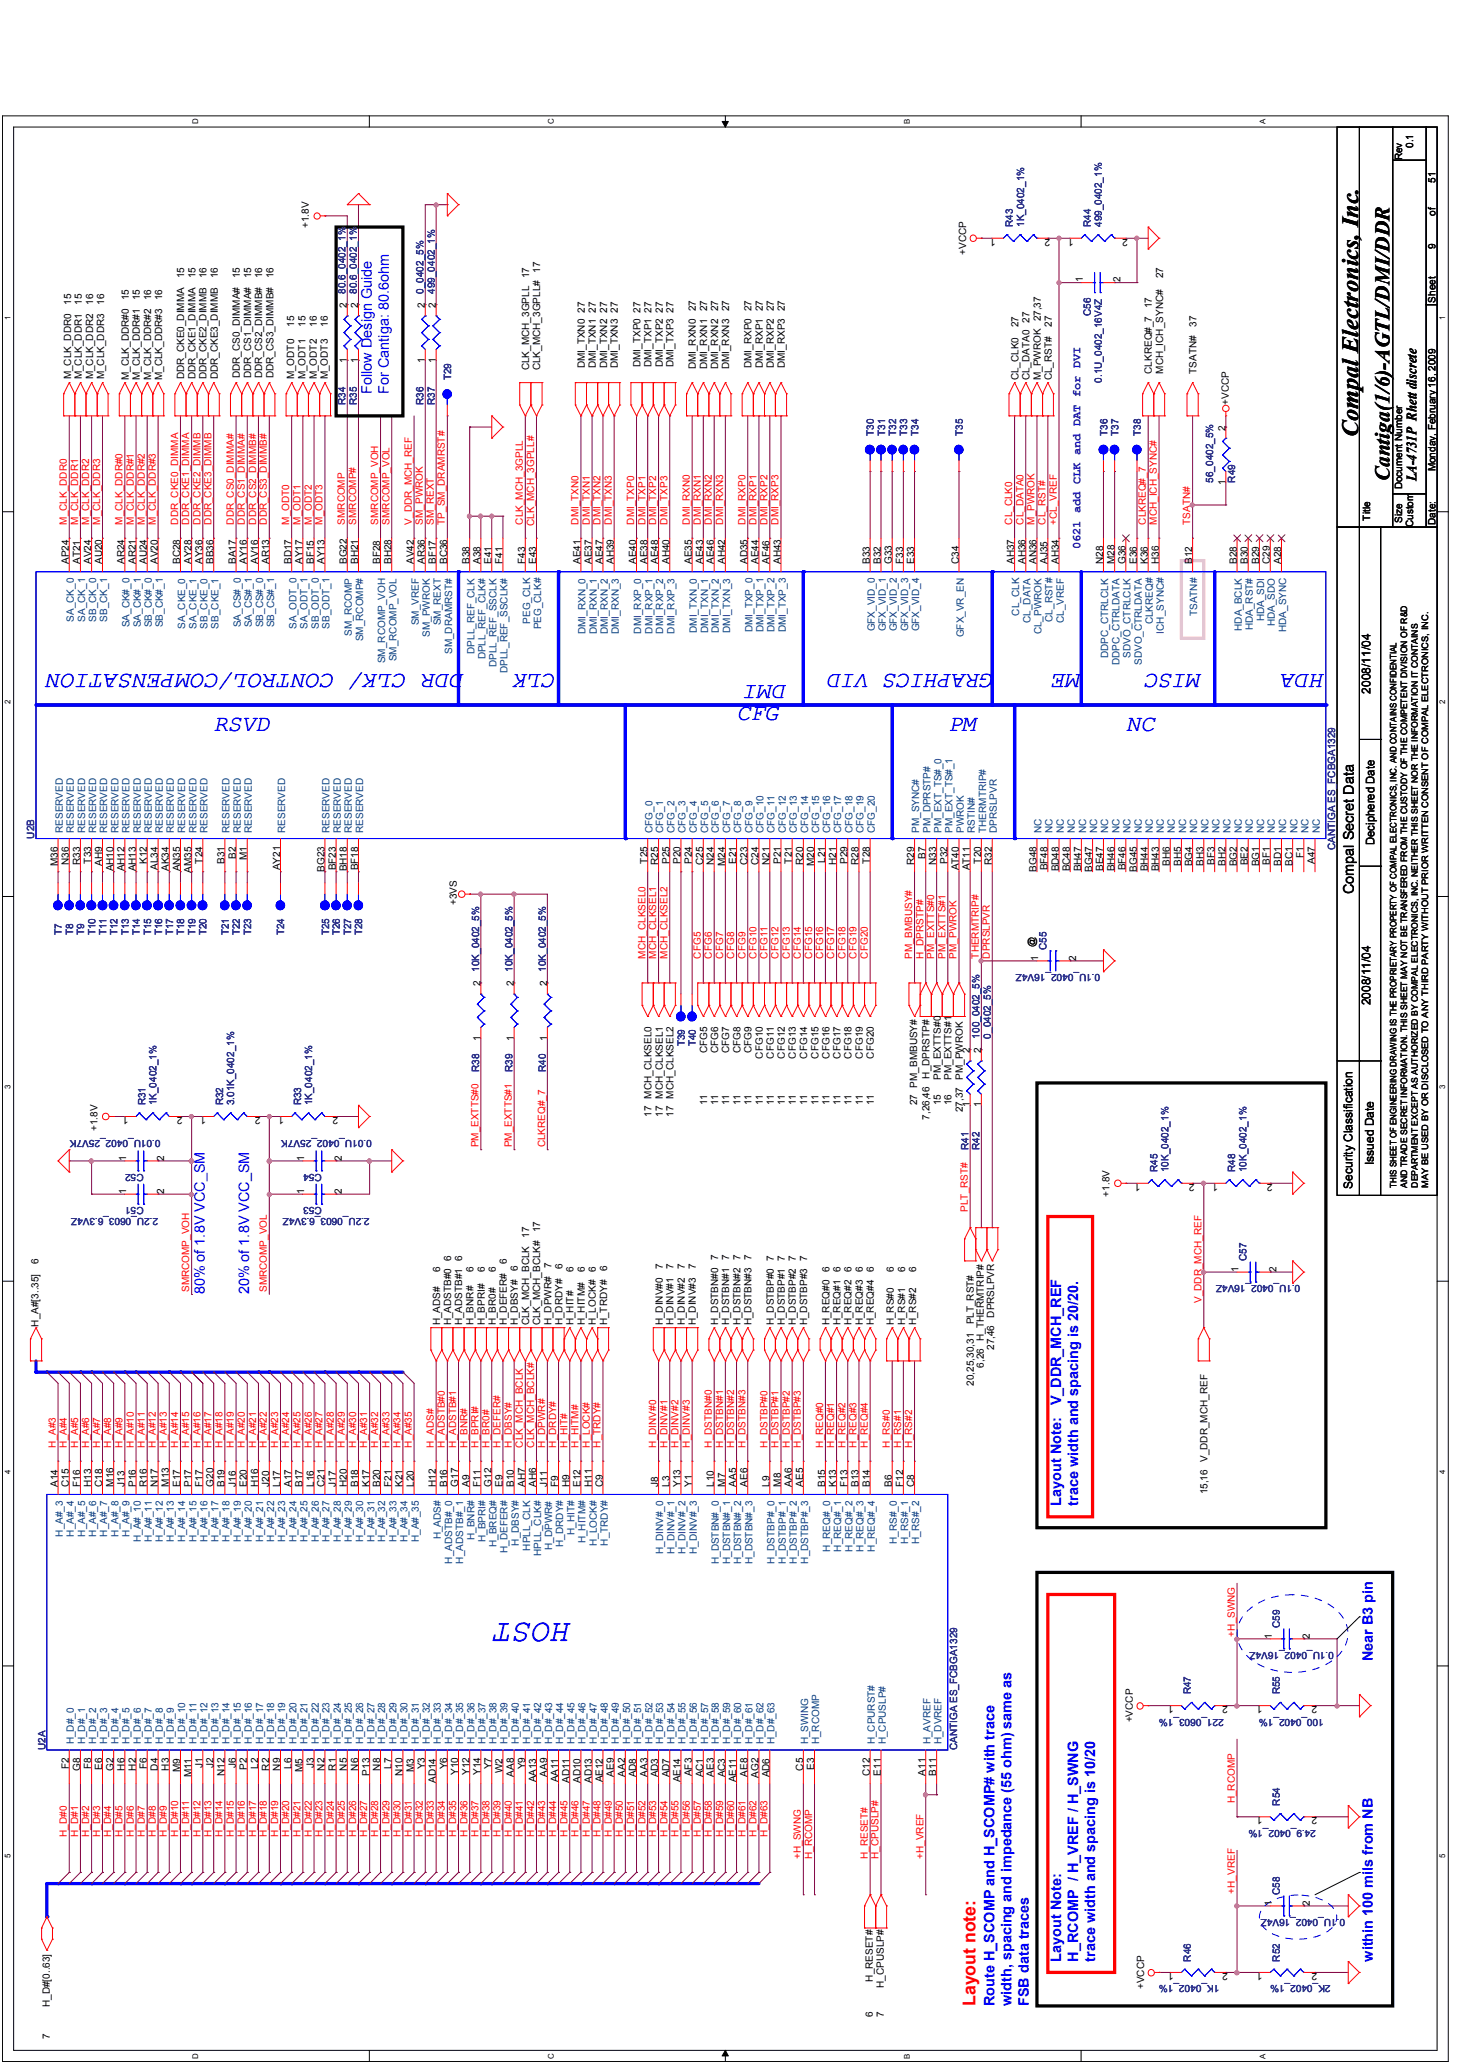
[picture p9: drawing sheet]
<svg xmlns="http://www.w3.org/2000/svg" width="210mm" height="297mm" viewBox="0 0 210 297" stroke-linecap="round" stroke-linejoin="round" font-family="sans-serif">
<defs><g id="words">
<text font-size="4.6" fill="#00f" x="82.3" y="233.5" transform="rotate(-180 82.3 233.5)">HOST</text>
<text font-size="3.3" x="195.4" y="62.9" transform="rotate(-90 195.4 62.9)">Compal Electronics, Inc.</text>
<g font-size="3.3" fill="#00f">
<text x="66.9" y="97" transform="rotate(-180 66.9 97)">DDR CLK/ CONTROL/COMPENSATION</text>
<text x="80.1" y="97" transform="rotate(-180 80.1 97)">CLK</text>
<text x="113.3" y="98.6" transform="rotate(-180 113.3 98.6)">DMI</text>
<text x="143.1" y="97" transform="rotate(-180 143.1 97)">GRAPHICS VID</text>
<text x="155.6" y="97" transform="rotate(-180 155.6 97)">ME</text>
<text x="172.8" y="97" transform="rotate(-180 172.8 97)">MISC</text>
<text x="190.6" y="97" transform="rotate(-180 190.6 97)">HDA</text>
<text x="30.7" y="105.3">RSVD</text>
<text x="106" y="103.7">CFG</text>
<text x="136.4" y="105.3">PM</text>
<text x="162" y="105.3">NC</text>
</g>
<text font-size="3" x="199.9" y="69.3" transform="rotate(-90 199.9 69.3)">Cantiga(1/6)-AGTL/DMI/DDR</text>
<text font-size="2.5" fill="#f00" x="140.3" y="288.7" transform="rotate(-90 140.3 288.7)">Layout note:</text>
<g font-size="2.1" fill="#00f">
<text x="53.5" y="56.7" transform="rotate(-90 53.5 56.7)">Follow Design Guide</text>
<text x="55.9" y="56.7" transform="rotate(-90 55.9 56.7)">For Cantiga: 80.6ohm</text>
<text x="29.5" y="186.3" transform="rotate(-90 29.5 186.3)">80% of 1.8V VCC_SM</text>
<text x="35.9" y="186.3" transform="rotate(-90 35.9 186.3)">20% of 1.8V VCC_SM</text>
<text x="152.7" y="202.3" transform="rotate(-90 152.7 202.3)">V_DDR_MCH_REF</text>
<text x="152.7" y="216.7" transform="rotate(-90 152.7 216.7)">Layout Note:</text>
<text x="155.1" y="216.7" transform="rotate(-90 155.1 216.7)">trace width and spacing is 20/20.</text>
<text x="197.5" y="239.1" transform="rotate(-90 197.5 239.1)">Near B3 pin</text>
<text x="152.7" y="282.3" transform="rotate(-90 152.7 282.3)">Layout Note:</text>
<text x="155.1" y="282.3" transform="rotate(-90 155.1 282.3)">H_RCOMP / H_VREF / H_SWNG</text>
<text x="157.6" y="282.3" transform="rotate(-90 157.6 282.3)">trace width and spacing is 10/20</text>
<text x="197.5" y="282.3" transform="rotate(-90 197.5 282.3)">within 100 mils from NB</text>
<text x="143.1" y="288.7" transform="rotate(-90 143.1 288.7)">Route H_SCOMP and H_SCOMP# with trace</text>
<text x="145.5" y="288.7" transform="rotate(-90 145.5 288.7)">width, spacing and impedance (55 ohm) same as</text>
<text x="148" y="288.7" transform="rotate(-90 148 288.7)">FSB data traces</text>
</g>
<g font-size="2.1">
<text x="203.8" y="69.3" transform="rotate(-90 203.8 69.3)">LA-4731P Rhett discrete</text>
<text x="194.8" y="128.7" transform="rotate(-90 194.8 128.7)">Compal Secret Data</text>
</g>
<text font-size="1.7" fill="#0000a0" x="155.4" y="79.1" transform="rotate(-90 155.4 79.1)">0621 add CLK and DAT for DVI</text>
<g font-size="1.7">
<text x="197.2" y="99.9" transform="rotate(-90 197.2 99.9)">2008/11/04</text>
<text x="197.7" y="121.6" transform="rotate(-90 197.7 121.6)">Deciphered Date</text>
<text x="197.2" y="144.7" transform="rotate(-90 197.2 144.7)">2008/11/04</text>
<text x="197.7" y="167.7" transform="rotate(-90 197.7 167.7)">Issued Date</text>
<text x="194.6" y="171.1" transform="rotate(-90 194.6 171.1)">Security Classification</text>
</g>
<g font-size="1.4">
<text x="201.7" y="23.1" transform="rotate(-90 201.7 23.1)">Rev</text>
<text x="203.3" y="21.3" transform="rotate(-90 203.3 21.3)">0.1</text>
<text x="206.5" y="26.3" transform="rotate(-90 206.5 26.3)">51</text>
<text x="44.4" y="32.8" transform="rotate(-90 44.4 32.8)">+1.8V</text>
<text x="143.3" y="34.3" transform="rotate(-180 143.3 34.3)">1</text>
<text x="151.1" y="34.3" transform="rotate(-180 151.1 34.3)">2</text>
<text x="154.5" y="34.3" transform="rotate(-180 154.5 34.3)">1</text>
<text x="162.3" y="34.3" transform="rotate(-180 162.3 34.3)">2</text>
<text x="206.5" y="35.8" transform="rotate(-90 206.5 35.8)">9</text>
<text x="206.5" y="31.1" transform="rotate(-90 206.5 31.1)">of</text>
<text x="26.5" y="40" transform="rotate(-90 26.5 40)">15</text>
<text x="28.1" y="40" transform="rotate(-90 28.1 40)">15</text>
<text x="29.7" y="40" transform="rotate(-90 29.7 40)">16</text>
<text x="31.3" y="40" transform="rotate(-90 31.3 40)">16</text>
<text x="34.5" y="40" transform="rotate(-90 34.5 40)">15</text>
<text x="36.1" y="40" transform="rotate(-90 36.1 40)">15</text>
<text x="37.7" y="40" transform="rotate(-90 37.7 40)">16</text>
<text x="39.3" y="40" transform="rotate(-90 39.3 40)">16</text>
<text x="76.1" y="40" transform="rotate(-90 76.1 40)">17</text>
<text x="77.7" y="39.2" transform="rotate(-90 77.7 39.2)">17</text>
<text x="139" y="36.7" transform="rotate(-90 139 36.7)">+VCCP</text>
<text x="155.8" y="40.6" transform="rotate(-90 155.8 40.6)">1</text>
<text x="161.2" y="40.6" transform="rotate(-90 161.2 40.6)">2</text>
<text x="167.3" y="40" transform="rotate(-90 167.3 40)">27</text>
<text x="10.2" y="43.9" transform="rotate(-90 10.2 43.9)">15</text>
<text x="11.8" y="43.9" transform="rotate(-90 11.8 43.9)">15</text>
<text x="13.4" y="43.9" transform="rotate(-90 13.4 43.9)">16</text>
<text x="15" y="43.9" transform="rotate(-90 15 43.9)">16</text>
<text x="18.5" y="43.2" transform="rotate(-90 18.5 43.2)">15</text>
<text x="20.1" y="43.2" transform="rotate(-90 20.1 43.2)">15</text>
<text x="21.7" y="43.2" transform="rotate(-90 21.7 43.2)">16</text>
<text x="23.3" y="43.2" transform="rotate(-90 23.3 43.2)">16</text>
<text x="42.3" y="47.1" transform="rotate(-90 42.3 47.1)">15</text>
<text x="44" y="47.1" transform="rotate(-90 44 47.1)">15</text>
<text x="45.6" y="47.1" transform="rotate(-90 45.6 47.1)">16</text>
<text x="47.2" y="47.1" transform="rotate(-90 47.2 47.1)">16</text>
<text x="49.9" y="44.4" transform="rotate(-90 49.9 44.4)">2</text>
<text x="51.5" y="44.4" transform="rotate(-90 51.5 44.4)">2</text>
<text x="61.1" y="44.4" transform="rotate(-90 61.1 44.4)">2</text>
<text x="62.7" y="44.4" transform="rotate(-90 62.7 44.4)">2</text>
<text x="100.1" y="44.8" transform="rotate(-90 100.1 44.8)">27</text>
<text x="101.7" y="44.8" transform="rotate(-90 101.7 44.8)">27</text>
<text x="103.3" y="44.8" transform="rotate(-90 103.3 44.8)">27</text>
<text x="104.9" y="44.8" transform="rotate(-90 104.9 44.8)">27</text>
<text x="146.5" y="47.1" transform="rotate(-90 146.5 47.1)">27</text>
<text x="148.1" y="46.4" transform="rotate(-90 148.1 46.4)">27</text>
<text x="149.7" y="46.3" transform="rotate(-90 149.7 46.3)">27,37</text>
<text x="151.3" y="47.1" transform="rotate(-90 151.3 47.1)">27</text>
<text x="165.7" y="44.4" transform="rotate(-90 165.7 44.4)">17</text>
<text x="172.1" y="47.1" transform="rotate(-90 172.1 47.1)">37</text>
<text x="206.5" y="43.6" transform="rotate(-90 206.5 43.6)">Sheet</text>
<text x="49.9" y="52.2" transform="rotate(-90 49.9 52.2)">1</text>
<text x="51.5" y="52.2" transform="rotate(-90 51.5 52.2)">1</text>
<text x="61.1" y="52.2" transform="rotate(-90 61.1 52.2)">1</text>
<text x="62.7" y="52.2" transform="rotate(-90 62.7 52.2)">1</text>
<text x="76.1" y="53.3" transform="rotate(-90 76.1 53.3)">CLK_MCH_3GPLL</text>
<text x="77.7" y="53.3" transform="rotate(-90 77.7 53.3)">CLK_MCH_3GPLL#</text>
<text x="84.1" y="53" transform="rotate(-90 84.1 53)">DMI_TXN0 27</text>
<text x="85.7" y="53" transform="rotate(-90 85.7 53)">DMI_TXN1 27</text>
<text x="87.3" y="53" transform="rotate(-90 87.3 53)">DMI_TXN2 27</text>
<text x="88.9" y="53" transform="rotate(-90 88.9 53)">DMI_TXN3 27</text>
<text x="92.1" y="52.8" transform="rotate(-90 92.1 52.8)">DMI_TXP0 27</text>
<text x="93.7" y="52.8" transform="rotate(-90 93.7 52.8)">DMI_TXP1 27</text>
<text x="95.3" y="52.8" transform="rotate(-90 95.3 52.8)">DMI_TXP2 27</text>
<text x="96.9" y="52.8" transform="rotate(-90 96.9 52.8)">DMI_TXP3 27</text>
<text x="100.1" y="53.2" transform="rotate(-90 100.1 53.2)">DMI_RXN0</text>
<text x="101.7" y="53.2" transform="rotate(-90 101.7 53.2)">DMI_RXN1</text>
<text x="103.3" y="53.2" transform="rotate(-90 103.3 53.2)">DMI_RXN2</text>
<text x="104.9" y="53.2" transform="rotate(-90 104.9 53.2)">DMI_RXN3</text>
<text x="108.1" y="53" transform="rotate(-90 108.1 53)">DMI_RXP0 27</text>
<text x="109.7" y="53" transform="rotate(-90 109.7 53)">DMI_RXP1 27</text>
<text x="111.3" y="53" transform="rotate(-90 111.3 53)">DMI_RXP2 27</text>
<text x="112.9" y="53" transform="rotate(-90 112.9 53)">DMI_RXP3 27</text>
<text x="165.7" y="53.8" transform="rotate(-90 165.7 53.8)">CLKREQ#_7</text>
<text x="167.3" y="53.8" transform="rotate(-90 167.3 53.8)">MCH_ICH_SYNC#</text>
<text x="172.1" y="53.8" transform="rotate(-90 172.1 53.8)">TSATN#</text>
<text x="10.2" y="54.6" transform="rotate(-90 10.2 54.6)">M_CLK_DDR0</text>
<text x="11.8" y="54.6" transform="rotate(-90 11.8 54.6)">M_CLK_DDR1</text>
<text x="13.4" y="54.6" transform="rotate(-90 13.4 54.6)">M_CLK_DDR2</text>
<text x="15" y="54.6" transform="rotate(-90 15 54.6)">M_CLK_DDR3</text>
<text x="18.5" y="54.7" transform="rotate(-90 18.5 54.7)">M_CLK_DDR#0</text>
<text x="20.1" y="54.7" transform="rotate(-90 20.1 54.7)">M_CLK_DDR#1</text>
<text x="21.7" y="54.7" transform="rotate(-90 21.7 54.7)">M_CLK_DDR#2</text>
<text x="23.3" y="54.7" transform="rotate(-90 23.3 54.7)">M_CLK_DDR#3</text>
<text x="26.5" y="54.6" transform="rotate(-90 26.5 54.6)">DDR_CKE0_DIMMA</text>
<text x="28.1" y="54.6" transform="rotate(-90 28.1 54.6)">DDR_CKE1_DIMMA</text>
<text x="29.7" y="54.6" transform="rotate(-90 29.7 54.6)">DDR_CKE2_DIMMB</text>
<text x="31.3" y="54.6" transform="rotate(-90 31.3 54.6)">DDR_CKE3_DIMMB</text>
<text x="34.5" y="54.4" transform="rotate(-90 34.5 54.4)">DDR_CS0_DIMMA#</text>
<text x="36.1" y="54.4" transform="rotate(-90 36.1 54.4)">DDR_CS1_DIMMA#</text>
<text x="37.7" y="54.4" transform="rotate(-90 37.7 54.4)">DDR_CS2_DIMMB#</text>
<text x="39.3" y="54.4" transform="rotate(-90 39.3 54.4)">DDR_CS3_DIMMB#</text>
<text x="42.3" y="54.6" transform="rotate(-90 42.3 54.6)">M_ODT0</text>
<text x="44" y="54.6" transform="rotate(-90 44 54.6)">M_ODT1</text>
<text x="45.6" y="54.6" transform="rotate(-90 45.6 54.6)">M_ODT2</text>
<text x="47.2" y="54.6" transform="rotate(-90 47.2 54.6)">M_ODT3</text>
<text x="146.5" y="54.7" transform="rotate(-90 146.5 54.7)">CL_CLK0</text>
<text x="148.1" y="54.7" transform="rotate(-90 148.1 54.7)">CL_DATA0</text>
<text x="149.7" y="54.7" transform="rotate(-90 149.7 54.7)">M_PWROK</text>
<text x="151.3" y="54.7" transform="rotate(-90 151.3 54.7)">CL_RST#</text>
<text x="176.8" y="58.3" transform="rotate(-90 176.8 58.3)">+VCCP</text>
<text x="176.3" y="62" transform="rotate(-90 176.3 62)">2</text>
<text x="176.3" y="69.8" transform="rotate(-90 176.3 69.8)">1</text>
<text x="201.7" y="70.4" transform="rotate(-90 201.7 70.4)">Document Number</text>
<text x="206.5" y="67.9" transform="rotate(-90 206.5 67.9)">Monday, February 16, 2009</text>
<text x="197.1" y="74.9" transform="rotate(-90 197.1 74.9)">Title</text>
<text x="201.7" y="75.2" transform="rotate(-90 201.7 75.2)">Size</text>
<text x="203.3" y="75.9" transform="rotate(-90 203.3 75.9)">Custom</text>
<text x="206.5" y="75.6" transform="rotate(-90 206.5 75.6)">Date:</text>
<text x="9.9" y="81.2" transform="rotate(-90 9.9 81.2)">AP24</text>
<text x="11.5" y="81.2" transform="rotate(-90 11.5 81.2)">AT21</text>
<text x="13.1" y="81.2" transform="rotate(-90 13.1 81.2)">AV24</text>
<text x="14.7" y="81.2" transform="rotate(-90 14.7 81.2)">AU20</text>
<text x="17.9" y="81.2" transform="rotate(-90 17.9 81.2)">AR24</text>
<text x="19.5" y="81.2" transform="rotate(-90 19.5 81.2)">AR21</text>
<text x="21.1" y="81.2" transform="rotate(-90 21.1 81.2)">AU24</text>
<text x="22.7" y="81.2" transform="rotate(-90 22.7 81.2)">AV20</text>
<text x="25.9" y="81.2" transform="rotate(-90 25.9 81.2)">BC28</text>
<text x="27.5" y="81.2" transform="rotate(-90 27.5 81.2)">AY28</text>
<text x="29.1" y="81.2" transform="rotate(-90 29.1 81.2)">AY36</text>
<text x="30.7" y="81.2" transform="rotate(-90 30.7 81.2)">BB36</text>
<text x="33.9" y="81.2" transform="rotate(-90 33.9 81.2)">BA17</text>
<text x="35.5" y="81.2" transform="rotate(-90 35.5 81.2)">AY16</text>
<text x="37.1" y="81.2" transform="rotate(-90 37.1 81.2)">AV16</text>
<text x="38.7" y="81.2" transform="rotate(-90 38.7 81.2)">AR13</text>
<text x="41.9" y="81.2" transform="rotate(-90 41.9 81.2)">BD17</text>
<text x="43.5" y="81.2" transform="rotate(-90 43.5 81.2)">AY17</text>
<text x="45.1" y="81.2" transform="rotate(-90 45.1 81.2)">BF15</text>
<text x="46.7" y="81.2" transform="rotate(-90 46.7 81.2)">AY13</text>
<text x="49.9" y="81.2" transform="rotate(-90 49.9 81.2)">BG22</text>
<text x="51.5" y="81.2" transform="rotate(-90 51.5 81.2)">BH21</text>
<text x="54.7" y="81.2" transform="rotate(-90 54.7 81.2)">BF28</text>
<text x="56.3" y="81.2" transform="rotate(-90 56.3 81.2)">BH28</text>
<text x="59.5" y="81.2" transform="rotate(-90 59.5 81.2)">AV42</text>
<text x="61.1" y="81.2" transform="rotate(-90 61.1 81.2)">AR36</text>
<text x="62.7" y="81.2" transform="rotate(-90 62.7 81.2)">BF17</text>
<text x="64.3" y="81.2" transform="rotate(-90 64.3 81.2)">BC36</text>
<text x="67.5" y="81.2" transform="rotate(-90 67.5 81.2)">B38</text>
<text x="69.1" y="81.2" transform="rotate(-90 69.1 81.2)">A38</text>
<text x="70.7" y="81.2" transform="rotate(-90 70.7 81.2)">E41</text>
<text x="72.3" y="81.2" transform="rotate(-90 72.3 81.2)">F41</text>
<text x="75.5" y="81.2" transform="rotate(-90 75.5 81.2)">F43</text>
<text x="77.1" y="81.2" transform="rotate(-90 77.1 81.2)">E43</text>
<text x="83.5" y="81.2" transform="rotate(-90 83.5 81.2)">AE41</text>
<text x="85.1" y="81.2" transform="rotate(-90 85.1 81.2)">AE37</text>
<text x="86.7" y="81.2" transform="rotate(-90 86.7 81.2)">AE47</text>
<text x="88.3" y="81.2" transform="rotate(-90 88.3 81.2)">AH39</text>
<text x="91.5" y="81.2" transform="rotate(-90 91.5 81.2)">AE40</text>
<text x="93.1" y="81.2" transform="rotate(-90 93.1 81.2)">AE38</text>
<text x="94.7" y="81.2" transform="rotate(-90 94.7 81.2)">AE48</text>
<text x="96.3" y="81.2" transform="rotate(-90 96.3 81.2)">AH40</text>
<text x="99.5" y="81.2" transform="rotate(-90 99.5 81.2)">AE35</text>
<text x="101.1" y="81.2" transform="rotate(-90 101.1 81.2)">AE43</text>
<text x="102.7" y="81.2" transform="rotate(-90 102.7 81.2)">AE46</text>
<text x="104.3" y="81.2" transform="rotate(-90 104.3 81.2)">AH42</text>
<text x="107.5" y="81.2" transform="rotate(-90 107.5 81.2)">AD35</text>
<text x="109.1" y="81.2" transform="rotate(-90 109.1 81.2)">AE44</text>
<text x="110.7" y="81.2" transform="rotate(-90 110.7 81.2)">AF46</text>
<text x="112.3" y="81.2" transform="rotate(-90 112.3 81.2)">AH43</text>
<text x="125.1" y="81.2" transform="rotate(-90 125.1 81.2)">B33</text>
<text x="126.7" y="81.2" transform="rotate(-90 126.7 81.2)">B32</text>
<text x="128.3" y="81.2" transform="rotate(-90 128.3 81.2)">G33</text>
<text x="129.9" y="81.2" transform="rotate(-90 129.9 81.2)">F33</text>
<text x="131.5" y="81.2" transform="rotate(-90 131.5 81.2)">E33</text>
<text x="137.9" y="81.2" transform="rotate(-90 137.9 81.2)">C34</text>
<text x="145.9" y="81.2" transform="rotate(-90 145.9 81.2)">AH37</text>
<text x="147.5" y="81.2" transform="rotate(-90 147.5 81.2)">AH36</text>
<text x="149.1" y="81.2" transform="rotate(-90 149.1 81.2)">AN36</text>
<text x="150.7" y="81.2" transform="rotate(-90 150.7 81.2)">AJ35</text>
<text x="152.3" y="81.2" transform="rotate(-90 152.3 81.2)">AH34</text>
<text x="158.7" y="81.2" transform="rotate(-90 158.7 81.2)">N28</text>
<text x="160.3" y="81.2" transform="rotate(-90 160.3 81.2)">M28</text>
<text x="161.9" y="81.2" transform="rotate(-90 161.9 81.2)">G36</text>
<text x="163.5" y="81.2" transform="rotate(-90 163.5 81.2)">E36</text>
<text x="165.1" y="81.2" transform="rotate(-90 165.1 81.2)">K36</text>
<text x="166.7" y="81.2" transform="rotate(-90 166.7 81.2)">H36</text>
<text x="171.5" y="81.2" transform="rotate(-90 171.5 81.2)">B12</text>
<text x="177.9" y="81.2" transform="rotate(-90 177.9 81.2)">B28</text>
<text x="179.5" y="81.2" transform="rotate(-90 179.5 81.2)">B30</text>
<text x="181.1" y="81.2" transform="rotate(-90 181.1 81.2)">B29</text>
<text x="182.7" y="81.2" transform="rotate(-90 182.7 81.2)">C29</text>
<text x="184.3" y="81.2" transform="rotate(-90 184.3 81.2)">A28</text>
<text x="8.3" y="124.6" transform="rotate(-90 8.3 124.6)">M36</text>
<text x="9.9" y="124.4" transform="rotate(-90 9.9 124.4)">N36</text>
<text x="11.5" y="124.4" transform="rotate(-90 11.5 124.4)">R33</text>
<text x="13.1" y="124.3" transform="rotate(-90 13.1 124.3)">T33</text>
<text x="14.7" y="124.6" transform="rotate(-90 14.7 124.6)">AH9</text>
<text x="16.3" y="125.4" transform="rotate(-90 16.3 125.4)">AH10</text>
<text x="17.9" y="125.4" transform="rotate(-90 17.9 125.4)">AH12</text>
<text x="19.5" y="125.4" transform="rotate(-90 19.5 125.4)">AH13</text>
<text x="21.1" y="124.4" transform="rotate(-90 21.1 124.4)">K12</text>
<text x="22.7" y="125.2" transform="rotate(-90 22.7 125.2)">AL34</text>
<text x="24.3" y="125.3" transform="rotate(-90 24.3 125.3)">AK34</text>
<text x="25.9" y="125.4" transform="rotate(-90 25.9 125.4)">AN35</text>
<text x="27.5" y="125.6" transform="rotate(-90 27.5 125.6)">AM35</text>
<text x="29.1" y="124.3" transform="rotate(-90 29.1 124.3)">T24</text>
<text x="32.3" y="124.4" transform="rotate(-90 32.3 124.4)">B31</text>
<text x="33.9" y="123.6" transform="rotate(-90 33.9 123.6)">B2</text>
<text x="35.5" y="123.8" transform="rotate(-90 35.5 123.8)">M1</text>
<text x="40.3" y="125.3" transform="rotate(-90 40.3 125.3)">AY21</text>
<text x="46.7" y="125.5" transform="rotate(-90 46.7 125.5)">BG23</text>
<text x="48.3" y="125.3" transform="rotate(-90 48.3 125.3)">BF23</text>
<text x="49.9" y="125.4" transform="rotate(-90 49.9 125.4)">BH18</text>
<text x="51.5" y="125.3" transform="rotate(-90 51.5 125.3)">BF18</text>
<text x="93.1" y="124.3" transform="rotate(-90 93.1 124.3)">T25</text>
<text x="94.7" y="124.4" transform="rotate(-90 94.7 124.4)">R25</text>
<text x="96.3" y="124.4" transform="rotate(-90 96.3 124.4)">P25</text>
<text x="97.9" y="124.4" transform="rotate(-90 97.9 124.4)">P20</text>
<text x="99.5" y="124.4" transform="rotate(-90 99.5 124.4)">P24</text>
<text x="101.1" y="124.4" transform="rotate(-90 101.1 124.4)">C25</text>
<text x="102.7" y="124.4" transform="rotate(-90 102.7 124.4)">N24</text>
<text x="104.3" y="124.6" transform="rotate(-90 104.3 124.6)">M24</text>
<text x="105.9" y="124.4" transform="rotate(-90 105.9 124.4)">E21</text>
<text x="107.5" y="124.4" transform="rotate(-90 107.5 124.4)">C23</text>
<text x="109.1" y="124.4" transform="rotate(-90 109.1 124.4)">C24</text>
<text x="110.7" y="124.4" transform="rotate(-90 110.7 124.4)">N21</text>
<text x="112.3" y="124.4" transform="rotate(-90 112.3 124.4)">P21</text>
<text x="113.9" y="124.3" transform="rotate(-90 113.9 124.3)">T21</text>
<text x="115.5" y="124.4" transform="rotate(-90 115.5 124.4)">R20</text>
<text x="117.1" y="124.6" transform="rotate(-90 117.1 124.6)">M20</text>
<text x="118.7" y="124.2" transform="rotate(-90 118.7 124.2)">L21</text>
<text x="120.3" y="124.4" transform="rotate(-90 120.3 124.4)">H21</text>
<text x="121.9" y="124.4" transform="rotate(-90 121.9 124.4)">P29</text>
<text x="123.5" y="124.4" transform="rotate(-90 123.5 124.4)">R28</text>
<text x="125.1" y="124.3" transform="rotate(-90 125.1 124.3)">T28</text>
<text x="131.5" y="124.4" transform="rotate(-90 131.5 124.4)">R29</text>
<text x="133.1" y="123.6" transform="rotate(-90 133.1 123.6)">B7</text>
<text x="134.7" y="124.4" transform="rotate(-90 134.7 124.4)">N33</text>
<text x="136.3" y="124.4" transform="rotate(-90 136.3 124.4)">P32</text>
<text x="137.9" y="125.3" transform="rotate(-90 137.9 125.3)">AT40</text>
<text x="139.5" y="125.3" transform="rotate(-90 139.5 125.3)">AT11</text>
<text x="141.1" y="124.3" transform="rotate(-90 141.1 124.3)">T20</text>
<text x="142.7" y="124.4" transform="rotate(-90 142.7 124.4)">R32</text>
<text x="149.1" y="125.5" transform="rotate(-90 149.1 125.5)">BG48</text>
<text x="150.7" y="125.3" transform="rotate(-90 150.7 125.3)">BF48</text>
<text x="152.3" y="125.4" transform="rotate(-90 152.3 125.4)">BD48</text>
<text x="153.9" y="125.4" transform="rotate(-90 153.9 125.4)">BC48</text>
<text x="155.5" y="125.4" transform="rotate(-90 155.5 125.4)">BH47</text>
<text x="157.1" y="125.5" transform="rotate(-90 157.1 125.5)">BG47</text>
<text x="158.7" y="125.3" transform="rotate(-90 158.7 125.3)">BE47</text>
<text x="160.3" y="125.4" transform="rotate(-90 160.3 125.4)">BH46</text>
<text x="161.9" y="125.3" transform="rotate(-90 161.9 125.3)">BF46</text>
<text x="163.5" y="125.5" transform="rotate(-90 163.5 125.5)">BG45</text>
<text x="165.1" y="125.4" transform="rotate(-90 165.1 125.4)">BH44</text>
<text x="166.7" y="125.4" transform="rotate(-90 166.7 125.4)">BH43</text>
<text x="168.3" y="124.6" transform="rotate(-90 168.3 124.6)">BH6</text>
<text x="169.9" y="124.6" transform="rotate(-90 169.9 124.6)">BH5</text>
<text x="171.5" y="124.7" transform="rotate(-90 171.5 124.7)">BG4</text>
<text x="173.1" y="124.6" transform="rotate(-90 173.1 124.6)">BH3</text>
<text x="174.7" y="124.4" transform="rotate(-90 174.7 124.4)">BF3</text>
<text x="176.3" y="124.6" transform="rotate(-90 176.3 124.6)">BH2</text>
<text x="177.9" y="124.7" transform="rotate(-90 177.9 124.7)">BG2</text>
<text x="179.5" y="124.5" transform="rotate(-90 179.5 124.5)">BE2</text>
<text x="181.1" y="124.7" transform="rotate(-90 181.1 124.7)">BG1</text>
<text x="182.7" y="124.4" transform="rotate(-90 182.7 124.4)">BF1</text>
<text x="184.3" y="124.6" transform="rotate(-90 184.3 124.6)">BD1</text>
<text x="185.9" y="124.6" transform="rotate(-90 185.9 124.6)">BC1</text>
<text x="187.5" y="123.5" transform="rotate(-90 187.5 123.5)">F1</text>
<text x="189.1" y="124.4" transform="rotate(-90 189.1 124.4)">A47</text>
<text x="65.7" y="130.3" transform="rotate(-90 65.7 130.3)">+3VS</text>
<text x="148.9" y="136.3" transform="rotate(-90 148.9 136.3)">@</text>
<text x="69.1" y="142" transform="rotate(-90 69.1 142)">2</text>
<text x="73.9" y="142" transform="rotate(-90 73.9 142)">2</text>
<text x="78.7" y="142" transform="rotate(-90 78.7 142)">2</text>
<text x="149.4" y="138.2" transform="rotate(-90 149.4 138.2)">1</text>
<text x="154.8" y="138.2" transform="rotate(-90 154.8 138.2)">2</text>
<text x="69.1" y="149.8" transform="rotate(-90 69.1 149.8)">1</text>
<text x="73.9" y="149.8" transform="rotate(-90 73.9 149.8)">1</text>
<text x="78.7" y="149.8" transform="rotate(-90 78.7 149.8)">1</text>
<text x="101.7" y="151.5" transform="rotate(-90 101.7 151.5)">CFG5</text>
<text x="103.3" y="151.5" transform="rotate(-90 103.3 151.5)">CFG6</text>
<text x="104.9" y="151.5" transform="rotate(-90 104.9 151.5)">CFG7</text>
<text x="106.5" y="151.5" transform="rotate(-90 106.5 151.5)">CFG8</text>
<text x="108.1" y="151.5" transform="rotate(-90 108.1 151.5)">CFG9</text>
<text x="109.7" y="152.3" transform="rotate(-90 109.7 152.3)">CFG10</text>
<text x="111.3" y="152.3" transform="rotate(-90 111.3 152.3)">CFG11</text>
<text x="112.9" y="152.3" transform="rotate(-90 112.9 152.3)">CFG12</text>
<text x="114.5" y="152.3" transform="rotate(-90 114.5 152.3)">CFG13</text>
<text x="116.1" y="152.3" transform="rotate(-90 116.1 152.3)">CFG14</text>
<text x="117.7" y="152.3" transform="rotate(-90 117.7 152.3)">CFG15</text>
<text x="119.3" y="152.3" transform="rotate(-90 119.3 152.3)">CFG16</text>
<text x="120.9" y="152.3" transform="rotate(-90 120.9 152.3)">CFG17</text>
<text x="122.5" y="152.3" transform="rotate(-90 122.5 152.3)">CFG18</text>
<text x="124.1" y="152.3" transform="rotate(-90 124.1 152.3)">CFG19</text>
<text x="125.7" y="152.3" transform="rotate(-90 125.7 152.3)">CFG20</text>
<text x="133.7" y="155.2" transform="rotate(-90 133.7 155.2)">H_DPRSTP#</text>
<text x="135.3" y="155.4" transform="rotate(-90 135.3 155.4)">PM_EXTTS#0</text>
<text x="136.9" y="155.4" transform="rotate(-90 136.9 155.4)">PM_EXTTS#1</text>
<text x="138.5" y="155.4" transform="rotate(-90 138.5 155.4)">PM_PWROK</text>
<text x="139.5" y="151.6" transform="rotate(-90 139.5 151.6)">2</text>
<text x="141.1" y="151.6" transform="rotate(-90 141.1 151.6)">2</text>
<text x="18.5" y="160.7" transform="rotate(-180 18.5 160.7)">1</text>
<text x="26.3" y="160.7" transform="rotate(-180 26.3 160.7)">2</text>
<text x="29.6" y="160.7" transform="rotate(-180 29.6 160.7)">1</text>
<text x="37.5" y="160.7" transform="rotate(-180 37.5 160.7)">2</text>
<text x="40.9" y="160.7" transform="rotate(-180 40.9 160.7)">1</text>
<text x="48.7" y="160.7" transform="rotate(-180 48.7 160.7)">2</text>
<text x="93.7" y="160.7" transform="rotate(-90 93.7 160.7)">17 MCH_CLKSEL0</text>
<text x="95.3" y="160.7" transform="rotate(-90 95.3 160.7)">17 MCH_CLKSEL1</text>
<text x="96.9" y="160.7" transform="rotate(-90 96.9 160.7)">17 MCH_CLKSEL2</text>
<text x="101.7" y="159.1" transform="rotate(-90 101.7 159.1)">11</text>
<text x="103.3" y="159.1" transform="rotate(-90 103.3 159.1)">11</text>
<text x="104.9" y="159.1" transform="rotate(-90 104.9 159.1)">11</text>
<text x="106.5" y="159.1" transform="rotate(-90 106.5 159.1)">11</text>
<text x="108.1" y="159.1" transform="rotate(-90 108.1 159.1)">11</text>
<text x="109.7" y="159.1" transform="rotate(-90 109.7 159.1)">11</text>
<text x="111.3" y="159.1" transform="rotate(-90 111.3 159.1)">11</text>
<text x="112.9" y="159.1" transform="rotate(-90 112.9 159.1)">11</text>
<text x="114.5" y="159.1" transform="rotate(-90 114.5 159.1)">11</text>
<text x="116.1" y="159.1" transform="rotate(-90 116.1 159.1)">11</text>
<text x="117.7" y="159.1" transform="rotate(-90 117.7 159.1)">11</text>
<text x="119.3" y="159.1" transform="rotate(-90 119.3 159.1)">11</text>
<text x="120.9" y="159.1" transform="rotate(-90 120.9 159.1)">11</text>
<text x="122.5" y="159.1" transform="rotate(-90 122.5 159.1)">11</text>
<text x="124.1" y="159.1" transform="rotate(-90 124.1 159.1)">11</text>
<text x="125.7" y="159.1" transform="rotate(-90 125.7 159.1)">11</text>
<text x="132" y="159.1" transform="rotate(-90 132 159.1)">27 PM_BMBUSY#</text>
<text x="133.7" y="161.1" transform="rotate(-90 133.7 161.1)">7,26,46</text>
<text x="135.3" y="159.1" transform="rotate(-90 135.3 159.1)">15</text>
<text x="136.9" y="159.1" transform="rotate(-90 136.9 159.1)">16</text>
<text x="138.5" y="160" transform="rotate(-90 138.5 160)">27,37</text>
<text x="139.5" y="159.4" transform="rotate(-90 139.5 159.4)">1</text>
<text x="141.1" y="159.4" transform="rotate(-90 141.1 159.4)">1</text>
<text x="14" y="162.8" transform="rotate(-90 14 162.8)">+1.8V</text>
<text x="18.2" y="167" transform="rotate(-90 18.2 167)">1</text>
<text x="23.6" y="167" transform="rotate(-90 23.6 167)">2</text>
<text x="43.8" y="167" transform="rotate(-90 43.8 167)">1</text>
<text x="49.2" y="167" transform="rotate(-90 49.2 167)">2</text>
<text x="18.2" y="171.8" transform="rotate(-90 18.2 171.8)">1</text>
<text x="23.6" y="171.8" transform="rotate(-90 23.6 171.8)">2</text>
<text x="43.8" y="171.8" transform="rotate(-90 43.8 171.8)">1</text>
<text x="49.2" y="171.8" transform="rotate(-90 49.2 171.8)">2</text>
<text x="159.6" y="172.2" transform="rotate(-90 159.6 172.2)">+1.8V</text>
<text x="164.1" y="170.3" transform="rotate(-180 164.1 170.3)">1</text>
<text x="171.9" y="170.3" transform="rotate(-180 171.9 170.3)">2</text>
<text x="175.3" y="170.3" transform="rotate(-180 175.3 170.3)">1</text>
<text x="183.1" y="170.3" transform="rotate(-180 183.1 170.3)">2</text>
<text x="76.1" y="178.1" transform="rotate(-90 76.1 178.1)">17</text>
<text x="77.7" y="177.3" transform="rotate(-90 77.7 177.3)">17</text>
<text x="5.6" y="182" transform="rotate(-90 5.6 182)">6</text>
<text x="63.3" y="183.1" transform="rotate(-90 63.3 183.1)">6</text>
<text x="64.9" y="181.5" transform="rotate(-90 64.9 181.5)">6</text>
<text x="66.5" y="181.5" transform="rotate(-90 66.5 181.5)">6</text>
<text x="68.1" y="183.1" transform="rotate(-90 68.1 183.1)">6</text>
<text x="69.7" y="183.1" transform="rotate(-90 69.7 183.1)">6</text>
<text x="71.3" y="183.1" transform="rotate(-90 71.3 183.1)">6</text>
<text x="72.9" y="182" transform="rotate(-90 72.9 182)">6</text>
<text x="74.5" y="182.9" transform="rotate(-90 74.5 182.9)">6</text>
<text x="79.3" y="182.4" transform="rotate(-90 79.3 182.4)">7</text>
<text x="80.9" y="182.6" transform="rotate(-90 80.9 182.6)">6</text>
<text x="82.5" y="183.1" transform="rotate(-90 82.5 183.1)">6</text>
<text x="84.1" y="183.1" transform="rotate(-90 84.1 183.1)">6</text>
<text x="85.7" y="183.1" transform="rotate(-90 85.7 183.1)">6</text>
<text x="87.3" y="182.9" transform="rotate(-90 87.3 182.9)">6</text>
<text x="95.3" y="182.6" transform="rotate(-90 95.3 182.6)">7</text>
<text x="96.9" y="182.6" transform="rotate(-90 96.9 182.6)">7</text>
<text x="98.5" y="182.6" transform="rotate(-90 98.5 182.6)">7</text>
<text x="100.1" y="182.6" transform="rotate(-90 100.1 182.6)">7</text>
<text x="103.3" y="181.3" transform="rotate(-90 103.3 181.3)">7</text>
<text x="104.9" y="181.3" transform="rotate(-90 104.9 181.3)">7</text>
<text x="106.5" y="181.3" transform="rotate(-90 106.5 181.3)">7</text>
<text x="108.1" y="181.3" transform="rotate(-90 108.1 181.3)">7</text>
<text x="111.3" y="181.5" transform="rotate(-90 111.3 181.5)">7</text>
<text x="112.9" y="181.5" transform="rotate(-90 112.9 181.5)">7</text>
<text x="114.5" y="181.5" transform="rotate(-90 114.5 181.5)">7</text>
<text x="116.1" y="181.5" transform="rotate(-90 116.1 181.5)">7</text>
<text x="119.3" y="183.1" transform="rotate(-90 119.3 183.1)">6</text>
<text x="120.9" y="183.1" transform="rotate(-90 120.9 183.1)">6</text>
<text x="122.5" y="183.1" transform="rotate(-90 122.5 183.1)">6</text>
<text x="124.1" y="183.1" transform="rotate(-90 124.1 183.1)">6</text>
<text x="125.7" y="183.1" transform="rotate(-90 125.7 183.1)">6</text>
<text x="128.6" y="183.1" transform="rotate(-90 128.6 183.1)">6</text>
<text x="130.2" y="183.1" transform="rotate(-90 130.2 183.1)">6</text>
<text x="131.8" y="183.1" transform="rotate(-90 131.8 183.1)">6</text>
<text x="178.2" y="183" transform="rotate(-90 178.2 183)">1</text>
<text x="183.6" y="183" transform="rotate(-90 183.6 183)">2</text>
<text x="5.6" y="190.9" transform="rotate(-90 5.6 190.9)">H_A#[3..35]</text>
<text x="63.3" y="190.7" transform="rotate(-90 63.3 190.7)">H_ADS#</text>
<text x="64.9" y="190.7" transform="rotate(-90 64.9 190.7)">H_ADSTB#0</text>
<text x="66.5" y="190.7" transform="rotate(-90 66.5 190.7)">H_ADSTB#1</text>
<text x="68.1" y="190.7" transform="rotate(-90 68.1 190.7)">H_BNR#</text>
<text x="69.7" y="190.7" transform="rotate(-90 69.7 190.7)">H_BPRI#</text>
<text x="71.3" y="190.7" transform="rotate(-90 71.3 190.7)">H_BR0#</text>
<text x="72.9" y="190.7" transform="rotate(-90 72.9 190.7)">H_DEFER#</text>
<text x="74.5" y="190.7" transform="rotate(-90 74.5 190.7)">H_DBSY#</text>
<text x="76.1" y="190.7" transform="rotate(-90 76.1 190.7)">CLK_MCH_BCLK</text>
<text x="77.7" y="190.7" transform="rotate(-90 77.7 190.7)">CLK_MCH_BCLK#</text>
<text x="79.3" y="190.7" transform="rotate(-90 79.3 190.7)">H_DPWR#</text>
<text x="80.9" y="190.7" transform="rotate(-90 80.9 190.7)">H_DRDY#</text>
<text x="82.5" y="190.7" transform="rotate(-90 82.5 190.7)">H_HIT#</text>
<text x="84.1" y="190.7" transform="rotate(-90 84.1 190.7)">H_HITM#</text>
<text x="85.7" y="190.7" transform="rotate(-90 85.7 190.7)">H_LOCK#</text>
<text x="87.3" y="190.7" transform="rotate(-90 87.3 190.7)">H_TRDY#</text>
<text x="95.3" y="190.7" transform="rotate(-90 95.3 190.7)">H_DINV#0</text>
<text x="96.9" y="190.7" transform="rotate(-90 96.9 190.7)">H_DINV#1</text>
<text x="98.5" y="190.7" transform="rotate(-90 98.5 190.7)">H_DINV#2</text>
<text x="100.1" y="190.7" transform="rotate(-90 100.1 190.7)">H_DINV#3</text>
<text x="103.3" y="190.7" transform="rotate(-90 103.3 190.7)">H_DSTBN#0</text>
<text x="104.9" y="190.7" transform="rotate(-90 104.9 190.7)">H_DSTBN#1</text>
<text x="106.5" y="190.7" transform="rotate(-90 106.5 190.7)">H_DSTBN#2</text>
<text x="108.1" y="190.7" transform="rotate(-90 108.1 190.7)">H_DSTBN#3</text>
<text x="111.3" y="190.7" transform="rotate(-90 111.3 190.7)">H_DSTBP#0</text>
<text x="112.9" y="190.7" transform="rotate(-90 112.9 190.7)">H_DSTBP#1</text>
<text x="114.5" y="190.7" transform="rotate(-90 114.5 190.7)">H_DSTBP#2</text>
<text x="116.1" y="190.7" transform="rotate(-90 116.1 190.7)">H_DSTBP#3</text>
<text x="119.3" y="190.7" transform="rotate(-90 119.3 190.7)">H_REQ#0</text>
<text x="120.9" y="190.7" transform="rotate(-90 120.9 190.7)">H_REQ#1</text>
<text x="122.5" y="190.7" transform="rotate(-90 122.5 190.7)">H_REQ#2</text>
<text x="124.1" y="190.7" transform="rotate(-90 124.1 190.7)">H_REQ#3</text>
<text x="125.7" y="190.7" transform="rotate(-90 125.7 190.7)">H_REQ#4</text>
<text x="128.6" y="190.7" transform="rotate(-90 128.6 190.7)">H_RS#0</text>
<text x="130.2" y="190.7" transform="rotate(-90 130.2 190.7)">H_RS#1</text>
<text x="131.8" y="190.7" transform="rotate(-90 131.8 190.7)">H_RS#2</text>
<text x="140.1" y="190.6" transform="rotate(-90 140.1 190.6)">PLT_RST#</text>
<text x="143" y="189.6" transform="rotate(-90 143 189.6)">DPRSLPVR</text>
<text x="141.6" y="196.8" transform="rotate(-90 141.6 196.8)">6,26</text>
<text x="141.6" y="193" transform="rotate(-90 141.6 193)">H_THERMTRIP#</text>
<text x="143" y="194.3" transform="rotate(-90 143 194.3)">27,46</text>
<text x="140.1" y="199.4" transform="rotate(-90 140.1 199.4)">20,25,30,31</text>
<text x="8.3" y="214" transform="rotate(-90 8.3 214)">A14</text>
<text x="9.9" y="214" transform="rotate(-90 9.9 214)">C15</text>
<text x="11.5" y="214" transform="rotate(-90 11.5 214)">F16</text>
<text x="13.1" y="214" transform="rotate(-90 13.1 214)">H13</text>
<text x="14.7" y="214" transform="rotate(-90 14.7 214)">C18</text>
<text x="16.3" y="214" transform="rotate(-90 16.3 214)">M16</text>
<text x="17.9" y="214" transform="rotate(-90 17.9 214)">J13</text>
<text x="19.5" y="214" transform="rotate(-90 19.5 214)">P16</text>
<text x="21.1" y="214" transform="rotate(-90 21.1 214)">R16</text>
<text x="22.7" y="214" transform="rotate(-90 22.7 214)">N17</text>
<text x="24.3" y="214" transform="rotate(-90 24.3 214)">M13</text>
<text x="25.9" y="214" transform="rotate(-90 25.9 214)">E17</text>
<text x="27.5" y="214" transform="rotate(-90 27.5 214)">P17</text>
<text x="29.1" y="214" transform="rotate(-90 29.1 214)">F17</text>
<text x="30.7" y="214" transform="rotate(-90 30.7 214)">G20</text>
<text x="32.3" y="214" transform="rotate(-90 32.3 214)">B19</text>
<text x="33.9" y="214" transform="rotate(-90 33.9 214)">J16</text>
<text x="35.5" y="214" transform="rotate(-90 35.5 214)">E20</text>
<text x="37.1" y="214" transform="rotate(-90 37.1 214)">H16</text>
<text x="38.7" y="214" transform="rotate(-90 38.7 214)">J20</text>
<text x="40.3" y="214" transform="rotate(-90 40.3 214)">L17</text>
<text x="41.9" y="214" transform="rotate(-90 41.9 214)">A17</text>
<text x="43.5" y="214" transform="rotate(-90 43.5 214)">B17</text>
<text x="45.1" y="214" transform="rotate(-90 45.1 214)">L16</text>
<text x="46.7" y="214" transform="rotate(-90 46.7 214)">C21</text>
<text x="48.3" y="214" transform="rotate(-90 48.3 214)">J17</text>
<text x="49.9" y="214" transform="rotate(-90 49.9 214)">H20</text>
<text x="51.5" y="214" transform="rotate(-90 51.5 214)">B18</text>
<text x="53.1" y="214" transform="rotate(-90 53.1 214)">K17</text>
<text x="54.7" y="214" transform="rotate(-90 54.7 214)">B20</text>
<text x="56.3" y="214" transform="rotate(-90 56.3 214)">F21</text>
<text x="57.9" y="214" transform="rotate(-90 57.9 214)">K21</text>
<text x="59.5" y="214" transform="rotate(-90 59.5 214)">L20</text>
<text x="62.7" y="214" transform="rotate(-90 62.7 214)">H12</text>
<text x="64.3" y="214" transform="rotate(-90 64.3 214)">B16</text>
<text x="65.9" y="214" transform="rotate(-90 65.9 214)">G17</text>
<text x="67.5" y="214" transform="rotate(-90 67.5 214)">A9</text>
<text x="69.1" y="214" transform="rotate(-90 69.1 214)">F11</text>
<text x="70.7" y="214" transform="rotate(-90 70.7 214)">G12</text>
<text x="72.3" y="214" transform="rotate(-90 72.3 214)">E9</text>
<text x="73.9" y="214" transform="rotate(-90 73.9 214)">B10</text>
<text x="75.5" y="214" transform="rotate(-90 75.5 214)">AH7</text>
<text x="77.1" y="214" transform="rotate(-90 77.1 214)">AH6</text>
<text x="78.7" y="214" transform="rotate(-90 78.7 214)">J11</text>
<text x="80.3" y="214" transform="rotate(-90 80.3 214)">F9</text>
<text x="81.9" y="214" transform="rotate(-90 81.9 214)">H9</text>
<text x="83.5" y="214" transform="rotate(-90 83.5 214)">E12</text>
<text x="85.1" y="214" transform="rotate(-90 85.1 214)">H11</text>
<text x="86.7" y="214" transform="rotate(-90 86.7 214)">C9</text>
<text x="94.7" y="214" transform="rotate(-90 94.7 214)">J8</text>
<text x="96.3" y="214" transform="rotate(-90 96.3 214)">L3</text>
<text x="97.9" y="214" transform="rotate(-90 97.9 214)">Y13</text>
<text x="99.5" y="214" transform="rotate(-90 99.5 214)">Y1</text>
<text x="102.7" y="214" transform="rotate(-90 102.7 214)">L10</text>
<text x="104.3" y="214" transform="rotate(-90 104.3 214)">M7</text>
<text x="105.9" y="214" transform="rotate(-90 105.9 214)">AA5</text>
<text x="107.5" y="214" transform="rotate(-90 107.5 214)">AE6</text>
<text x="110.7" y="214" transform="rotate(-90 110.7 214)">L9</text>
<text x="112.3" y="214" transform="rotate(-90 112.3 214)">M8</text>
<text x="113.9" y="214" transform="rotate(-90 113.9 214)">AA6</text>
<text x="115.5" y="214" transform="rotate(-90 115.5 214)">AE5</text>
<text x="118.7" y="214" transform="rotate(-90 118.7 214)">B15</text>
<text x="120.3" y="214" transform="rotate(-90 120.3 214)">K13</text>
<text x="121.9" y="214" transform="rotate(-90 121.9 214)">F13</text>
<text x="123.5" y="214" transform="rotate(-90 123.5 214)">B13</text>
<text x="125.1" y="214" transform="rotate(-90 125.1 214)">B14</text>
<text x="128.3" y="214" transform="rotate(-90 128.3 214)">B6</text>
<text x="129.9" y="214" transform="rotate(-90 129.9 214)">F12</text>
<text x="131.5" y="214" transform="rotate(-90 131.5 214)">C8</text>
<text x="173.7" y="215.1" transform="rotate(-90 173.7 215.1)">15,16</text>
<text x="173.7" y="210.4" transform="rotate(-90 173.7 210.4)">V_DDR_MCH_REF</text>
<text x="183" y="235.8" transform="rotate(-90 183 235.8)">1</text>
<text x="188.4" y="235.8" transform="rotate(-90 188.4 235.8)">2</text>
<text x="168.9" y="245.5" transform="rotate(-180 168.9 245.5)">1</text>
<text x="176.7" y="245.5" transform="rotate(-180 176.7 245.5)">2</text>
<text x="181.7" y="245.5" transform="rotate(-180 181.7 245.5)">1</text>
<text x="189.5" y="245.5" transform="rotate(-180 189.5 245.5)">2</text>
<text x="163" y="247.9" transform="rotate(-90 163 247.9)">+VCCP</text>
<text x="9.9" y="254.7" transform="rotate(-90 9.9 254.7)">F2</text>
<text x="11.5" y="254.9" transform="rotate(-90 11.5 254.9)">G8</text>
<text x="13.1" y="254.7" transform="rotate(-90 13.1 254.7)">F8</text>
<text x="14.7" y="254.7" transform="rotate(-90 14.7 254.7)">E6</text>
<text x="16.3" y="254.9" transform="rotate(-90 16.3 254.9)">G2</text>
<text x="17.9" y="254.8" transform="rotate(-90 17.9 254.8)">H6</text>
<text x="19.5" y="254.8" transform="rotate(-90 19.5 254.8)">H2</text>
<text x="21.1" y="254.7" transform="rotate(-90 21.1 254.7)">F6</text>
<text x="22.7" y="254.8" transform="rotate(-90 22.7 254.8)">D4</text>
<text x="24.3" y="254.8" transform="rotate(-90 24.3 254.8)">H3</text>
<text x="25.9" y="255" transform="rotate(-90 25.9 255)">M9</text>
<text x="27.5" y="255.8" transform="rotate(-90 27.5 255.8)">M11</text>
<text x="29.1" y="254.5" transform="rotate(-90 29.1 254.5)">J1</text>
<text x="30.7" y="254.5" transform="rotate(-90 30.7 254.5)">J2</text>
<text x="32.3" y="255.6" transform="rotate(-90 32.3 255.6)">N12</text>
<text x="33.9" y="254.5" transform="rotate(-90 33.9 254.5)">J6</text>
<text x="35.5" y="254.7" transform="rotate(-90 35.5 254.7)">P2</text>
<text x="37.1" y="254.6" transform="rotate(-90 37.1 254.6)">L2</text>
<text x="38.7" y="254.8" transform="rotate(-90 38.7 254.8)">R2</text>
<text x="40.3" y="254.8" transform="rotate(-90 40.3 254.8)">N9</text>
<text x="41.9" y="254.6" transform="rotate(-90 41.9 254.6)">L6</text>
<text x="43.5" y="255" transform="rotate(-90 43.5 255)">M5</text>
<text x="45.1" y="254.5" transform="rotate(-90 45.1 254.5)">J3</text>
<text x="46.7" y="254.8" transform="rotate(-90 46.7 254.8)">N2</text>
<text x="48.3" y="254.8" transform="rotate(-90 48.3 254.8)">R1</text>
<text x="49.9" y="254.8" transform="rotate(-90 49.9 254.8)">N5</text>
<text x="51.5" y="254.8" transform="rotate(-90 51.5 254.8)">N6</text>
<text x="53.1" y="255.5" transform="rotate(-90 53.1 255.5)">P13</text>
<text x="54.7" y="254.8" transform="rotate(-90 54.7 254.8)">N8</text>
<text x="56.3" y="254.6" transform="rotate(-90 56.3 254.6)">L7</text>
<text x="57.9" y="255.6" transform="rotate(-90 57.9 255.6)">N10</text>
<text x="59.5" y="255" transform="rotate(-90 59.5 255)">M3</text>
<text x="61.1" y="254.7" transform="rotate(-90 61.1 254.7)">Y3</text>
<text x="62.7" y="256.6" transform="rotate(-90 62.7 256.6)">AD14</text>
<text x="64.3" y="254.7" transform="rotate(-90 64.3 254.7)">Y6</text>
<text x="65.9" y="255.5" transform="rotate(-90 65.9 255.5)">Y10</text>
<text x="67.5" y="255.5" transform="rotate(-90 67.5 255.5)">Y12</text>
<text x="69.1" y="255.5" transform="rotate(-90 69.1 255.5)">Y14</text>
<text x="70.7" y="254.7" transform="rotate(-90 70.7 254.7)">Y7</text>
<text x="72.3" y="255.2" transform="rotate(-90 72.3 255.2)">W2</text>
<text x="73.9" y="255.7" transform="rotate(-90 73.9 255.7)">AA8</text>
<text x="75.5" y="254.7" transform="rotate(-90 75.5 254.7)">Y9</text>
<text x="77.1" y="256.5" transform="rotate(-90 77.1 256.5)">AA13</text>
<text x="78.7" y="255.7" transform="rotate(-90 78.7 255.7)">AA9</text>
<text x="80.3" y="256.5" transform="rotate(-90 80.3 256.5)">AA11</text>
<text x="81.9" y="256.6" transform="rotate(-90 81.9 256.6)">AD11</text>
<text x="83.5" y="256.6" transform="rotate(-90 83.5 256.6)">AD10</text>
<text x="85.1" y="256.6" transform="rotate(-90 85.1 256.6)">AD13</text>
<text x="86.7" y="256.5" transform="rotate(-90 86.7 256.5)">AE12</text>
<text x="88.3" y="255.7" transform="rotate(-90 88.3 255.7)">AE9</text>
<text x="89.9" y="255.7" transform="rotate(-90 89.9 255.7)">AA2</text>
<text x="91.5" y="255.8" transform="rotate(-90 91.5 255.8)">AD8</text>
<text x="93.1" y="255.7" transform="rotate(-90 93.1 255.7)">AA3</text>
<text x="94.7" y="255.8" transform="rotate(-90 94.7 255.8)">AD3</text>
<text x="96.3" y="255.8" transform="rotate(-90 96.3 255.8)">AD7</text>
<text x="97.9" y="256.5" transform="rotate(-90 97.9 256.5)">AE14</text>
<text x="99.5" y="255.6" transform="rotate(-90 99.5 255.6)">AF3</text>
<text x="101.1" y="255.8" transform="rotate(-90 101.1 255.8)">AC1</text>
<text x="102.7" y="255.7" transform="rotate(-90 102.7 255.7)">AE3</text>
<text x="104.3" y="255.8" transform="rotate(-90 104.3 255.8)">AC3</text>
<text x="105.9" y="256.5" transform="rotate(-90 105.9 256.5)">AE11</text>
<text x="107.5" y="255.7" transform="rotate(-90 107.5 255.7)">AE8</text>
<text x="109.1" y="255.8" transform="rotate(-90 109.1 255.8)">AG2</text>
<text x="110.7" y="255.8" transform="rotate(-90 110.7 255.8)">AD6</text>
<text x="115.5" y="254.8" transform="rotate(-90 115.5 254.8)">C5</text>
<text x="117.1" y="254.7" transform="rotate(-90 117.1 254.7)">E3</text>
<text x="125.1" y="255.6" transform="rotate(-90 125.1 255.6)">C12</text>
<text x="126.7" y="255.5" transform="rotate(-90 126.7 255.5)">E11</text>
<text x="133.1" y="255.5" transform="rotate(-90 133.1 255.5)">A11</text>
<text x="134.7" y="255.5" transform="rotate(-90 134.7 255.5)">B11</text>
<text x="181.7" y="261.5" transform="rotate(-180 181.7 261.5)">1</text>
<text x="189.5" y="261.5" transform="rotate(-180 189.5 261.5)">2</text>
<text x="183" y="274.3" transform="rotate(-90 183 274.3)">1</text>
<text x="188.4" y="274.3" transform="rotate(-90 188.4 274.3)">2</text>
<text x="125.6" y="285.2" transform="rotate(-90 125.6 285.2)">H_RESET#</text>
<text x="127.2" y="286.1" transform="rotate(-90 127.2 286.1)">H_CPUSLP#</text>
<text x="164.6" y="286.3" transform="rotate(-90 164.6 286.3)">+VCCP</text>
<text x="168.9" y="283.9" transform="rotate(-180 168.9 283.9)">1</text>
<text x="176.7" y="283.9" transform="rotate(-180 176.7 283.9)">2</text>
<text x="181.7" y="283.9" transform="rotate(-180 181.7 283.9)">1</text>
<text x="189.5" y="283.9" transform="rotate(-180 189.5 283.9)">2</text>
<text x="7.2" y="293.5" transform="rotate(-90 7.2 293.5)">7</text>
<text x="7.2" y="288.9" transform="rotate(-90 7.2 288.9)">H_D#[0..63]</text>
<text x="125.6" y="290.3" transform="rotate(-90 125.6 290.3)">6</text>
<text x="127.2" y="290.3" transform="rotate(-90 127.2 290.3)">7</text>
</g>
<g font-size="1.4" fill="#000080">
<text x="145.7" y="32.7" transform="rotate(-90 145.7 32.7)">R43</text>
<text x="147.3" y="32.7" transform="rotate(-90 147.3 32.7)">1K_0402_1%</text>
<text x="156.9" y="32.7" transform="rotate(-90 156.9 32.7)">R44</text>
<text x="158.5" y="32.7" transform="rotate(-90 158.5 32.7)">499_0402_1%</text>
<text x="49.7" y="42.3" transform="rotate(-90 49.7 42.3)">80.6_0402_1%</text>
<text x="51.3" y="42.3" transform="rotate(-90 51.3 42.3)">80.6_0402_1%</text>
<text x="60.9" y="42.3" transform="rotate(-90 60.9 42.3)">0_0402_5%</text>
<text x="62.5" y="42.3" transform="rotate(-90 62.5 42.3)">499_0402_1%</text>
<text x="156.9" y="45.5" transform="rotate(-90 156.9 45.5)">C56</text>
<text x="49.7" y="58.3" transform="rotate(-90 49.7 58.3)">R34</text>
<text x="51.3" y="58.3" transform="rotate(-90 51.3 58.3)">R35</text>
<text x="60.9" y="58.3" transform="rotate(-90 60.9 58.3)">R36</text>
<text x="62.5" y="58.3" transform="rotate(-90 62.5 58.3)">R37</text>
<text x="64.9" y="54.7" transform="rotate(-90 64.9 54.7)">T29</text>
<text x="158.5" y="55.1" transform="rotate(-90 158.5 55.1)">0.1U_0402_16V4Z</text>
<text x="125.7" y="62.7" transform="rotate(-90 125.7 62.7)">T30</text>
<text x="127.3" y="62.7" transform="rotate(-90 127.3 62.7)">T31</text>
<text x="128.9" y="62.7" transform="rotate(-90 128.9 62.7)">T32</text>
<text x="130.5" y="62.7" transform="rotate(-90 130.5 62.7)">T33</text>
<text x="132.1" y="62.7" transform="rotate(-90 132.1 62.7)">T34</text>
<text x="138.5" y="62.7" transform="rotate(-90 138.5 62.7)">T35</text>
<text x="159.3" y="62.7" transform="rotate(-90 159.3 62.7)">T36</text>
<text x="160.9" y="62.7" transform="rotate(-90 160.9 62.7)">T37</text>
<text x="164.1" y="62.7" transform="rotate(-90 164.1 62.7)">T38</text>
<text x="174.5" y="69.5" transform="rotate(-90 174.5 69.5)">56_0402_5%</text>
<text x="177.7" y="69.5" transform="rotate(-90 177.7 69.5)">R49</text>
<text x="4.9" y="120.7" transform="rotate(-90 4.9 120.7)">U2B</text>
<text x="192.1" y="122.3" transform="rotate(-90 192.1 122.3)">CANTIGA ES_FCBGA1329</text>
<text x="8.9" y="134.6" transform="rotate(-90 8.9 134.6)">T7</text>
<text x="10.5" y="134.6" transform="rotate(-90 10.5 134.6)">T8</text>
<text x="12.1" y="134.6" transform="rotate(-90 12.1 134.6)">T9</text>
<text x="13.7" y="134.6" transform="rotate(-90 13.7 134.6)">T10</text>
<text x="15.3" y="134.6" transform="rotate(-90 15.3 134.6)">T11</text>
<text x="16.9" y="134.6" transform="rotate(-90 16.9 134.6)">T12</text>
<text x="18.5" y="134.6" transform="rotate(-90 18.5 134.6)">T13</text>
<text x="20.1" y="134.6" transform="rotate(-90 20.1 134.6)">T14</text>
<text x="21.7" y="134.6" transform="rotate(-90 21.7 134.6)">T15</text>
<text x="23.3" y="134.6" transform="rotate(-90 23.3 134.6)">T16</text>
<text x="24.9" y="134.6" transform="rotate(-90 24.9 134.6)">T17</text>
<text x="26.5" y="134.6" transform="rotate(-90 26.5 134.6)">T18</text>
<text x="28.1" y="134.6" transform="rotate(-90 28.1 134.6)">T19</text>
<text x="29.7" y="134.6" transform="rotate(-90 29.7 134.6)">T20</text>
<text x="32.9" y="134.6" transform="rotate(-90 32.9 134.6)">T21</text>
<text x="34.5" y="134.6" transform="rotate(-90 34.5 134.6)">T22</text>
<text x="36.1" y="134.6" transform="rotate(-90 36.1 134.6)">T23</text>
<text x="40.9" y="134.6" transform="rotate(-90 40.9 134.6)">T24</text>
<text x="47.3" y="134.6" transform="rotate(-90 47.3 134.6)">T25</text>
<text x="48.9" y="134.6" transform="rotate(-90 48.9 134.6)">T26</text>
<text x="50.5" y="134.6" transform="rotate(-90 50.5 134.6)">T27</text>
<text x="52.1" y="134.6" transform="rotate(-90 52.1 134.6)">T28</text>
<text x="150.5" y="136.7" transform="rotate(-90 150.5 136.7)">C55</text>
<text x="68.9" y="139.9" transform="rotate(-90 68.9 139.9)">10K_0402_5%</text>
<text x="73.7" y="139.9" transform="rotate(-90 73.7 139.9)">10K_0402_5%</text>
<text x="78.5" y="139.9" transform="rotate(-90 78.5 139.9)">10K_0402_5%</text>
<text x="158.3" y="140.1" transform="rotate(-180 158.3 140.1)">0.1U_0402_16V4Z</text>
<text x="140.9" y="149.5" transform="rotate(-90 140.9 149.5)">100_0402_5%</text>
<text x="142.5" y="149.5" transform="rotate(-90 142.5 149.5)">0_0402_5%</text>
<text x="68.9" y="154.3" transform="rotate(-90 68.9 154.3)">R38</text>
<text x="73.7" y="154.3" transform="rotate(-90 73.7 154.3)">R39</text>
<text x="78.5" y="154.3" transform="rotate(-90 78.5 154.3)">R40</text>
<text x="98.5" y="150.6" transform="rotate(-90 98.5 150.6)">T39</text>
<text x="100.1" y="150.6" transform="rotate(-90 100.1 150.6)">T40</text>
<text x="20.9" y="159.1" transform="rotate(-90 20.9 159.1)">R31</text>
<text x="22.5" y="159.1" transform="rotate(-90 22.5 159.1)">1K_0402_1%</text>
<text x="32.1" y="159.1" transform="rotate(-90 32.1 159.1)">R32</text>
<text x="33.7" y="159.1" transform="rotate(-90 33.7 159.1)">3.01K_0402_1%</text>
<text x="43.3" y="159.1" transform="rotate(-90 43.3 159.1)">R33</text>
<text x="44.9" y="159.1" transform="rotate(-90 44.9 159.1)">1K_0402_1%</text>
<text x="23.1" y="164.1" transform="rotate(-180 23.1 164.1)">0.01U_0402_25V7K</text>
<text x="53.5" y="164.1" transform="rotate(-180 53.5 164.1)">0.01U_0402_25V7K</text>
<text x="139.3" y="165.5" transform="rotate(-90 139.3 165.5)">R41</text>
<text x="140.9" y="165.5" transform="rotate(-90 140.9 165.5)">R42</text>
<text x="20.7" y="173.7" transform="rotate(-180 20.7 173.7)">C51</text>
<text x="20.7" y="168.9" transform="rotate(-180 20.7 168.9)">C52</text>
<text x="46.3" y="173.7" transform="rotate(-180 46.3 173.7)">C53</text>
<text x="46.3" y="168.9" transform="rotate(-180 46.3 168.9)">C54</text>
<text x="166.5" y="168.7" transform="rotate(-90 166.5 168.7)">R45</text>
<text x="168.1" y="168.7" transform="rotate(-90 168.1 168.7)">10K_0402_1%</text>
<text x="177.7" y="168.7" transform="rotate(-90 177.7 168.7)">R48</text>
<text x="179.3" y="168.7" transform="rotate(-90 179.3 168.7)">10K_0402_1%</text>
<text x="22.7" y="175.3" transform="rotate(-180 22.7 175.3)">2.2U_0603_6.3V4Z</text>
<text x="53.2" y="175.3" transform="rotate(-180 53.2 175.3)">2.2U_0603_6.3V4Z</text>
<text x="179.3" y="181.5" transform="rotate(-90 179.3 181.5)">C57</text>
<text x="187.1" y="184.9" transform="rotate(-180 187.1 184.9)">0.1U_0402_16V4Z</text>
<text x="184.1" y="234.3" transform="rotate(-90 184.1 234.3)">C59</text>
<text x="191.9" y="237.7" transform="rotate(-180 191.9 237.7)">0.1U_0402_16V4Z</text>
<text x="171.3" y="243.9" transform="rotate(-90 171.3 243.9)">R47</text>
<text x="184.1" y="243.9" transform="rotate(-90 184.1 243.9)">R55</text>
<text x="6.5" y="251.9" transform="rotate(-90 6.5 251.9)">U2A</text>
<text x="137.7" y="251.9" transform="rotate(-90 137.7 251.9)">CANTIGA ES_FCBGA1329</text>
<text x="176.1" y="247.3" transform="rotate(-180 176.1 247.3)">221_0603_1%</text>
<text x="190.5" y="247.3" transform="rotate(-180 190.5 247.3)">100_0402_1%</text>
<text x="184.1" y="259.9" transform="rotate(-90 184.1 259.9)">R54</text>
<text x="189.3" y="263.3" transform="rotate(-180 189.3 263.3)">24.9_0402_1%</text>
<text x="184.1" y="272.7" transform="rotate(-90 184.1 272.7)">C58</text>
<text x="193.5" y="276.1" transform="rotate(-180 193.5 276.1)">0.1U_0402_16V4Z</text>
<text x="171.3" y="282.3" transform="rotate(-90 171.3 282.3)">R46</text>
<text x="175.4" y="285.7" transform="rotate(-180 175.4 285.7)">1K_0402_1%</text>
<text x="184.1" y="282.3" transform="rotate(-90 184.1 282.3)">R52</text>
<text x="191.4" y="285.7" transform="rotate(-180 191.4 285.7)">2K_0402_1%</text>
</g>
<g font-size="1.4" fill="#f00">
<text x="9.6" y="75.5" transform="rotate(-90 9.6 75.5)">M_CLK_DDR0</text>
<text x="11.2" y="75.5" transform="rotate(-90 11.2 75.5)">M_CLK_DDR1</text>
<text x="12.8" y="75.5" transform="rotate(-90 12.8 75.5)">M_CLK_DDR2</text>
<text x="14.4" y="75.5" transform="rotate(-90 14.4 75.5)">M_CLK_DDR3</text>
<text x="17.6" y="75.5" transform="rotate(-90 17.6 75.5)">M_CLK_DDR#0</text>
<text x="19.2" y="75.5" transform="rotate(-90 19.2 75.5)">M_CLK_DDR#1</text>
<text x="20.8" y="75.5" transform="rotate(-90 20.8 75.5)">M_CLK_DDR#2</text>
<text x="22.4" y="75.5" transform="rotate(-90 22.4 75.5)">M_CLK_DDR#3</text>
<text x="25.6" y="75.5" transform="rotate(-90 25.6 75.5)">DDR_CKE0_DIMMA</text>
<text x="27.2" y="75.5" transform="rotate(-90 27.2 75.5)">DDR_CKE1_DIMMA</text>
<text x="28.8" y="75.5" transform="rotate(-90 28.8 75.5)">DDR_CKE2_DIMMB</text>
<text x="30.4" y="75.5" transform="rotate(-90 30.4 75.5)">DDR_CKE3_DIMMB</text>
<text x="33.6" y="75.5" transform="rotate(-90 33.6 75.5)">DDR_CS0_DIMMA#</text>
<text x="35.2" y="75.5" transform="rotate(-90 35.2 75.5)">DDR_CS1_DIMMA#</text>
<text x="36.8" y="75.5" transform="rotate(-90 36.8 75.5)">DDR_CS2_DIMMB#</text>
<text x="38.4" y="75.5" transform="rotate(-90 38.4 75.5)">DDR_CS3_DIMMB#</text>
<text x="41.6" y="75.5" transform="rotate(-90 41.6 75.5)">M_ODT0</text>
<text x="43.2" y="75.5" transform="rotate(-90 43.2 75.5)">M_ODT1</text>
<text x="44.8" y="75.5" transform="rotate(-90 44.8 75.5)">M_ODT2</text>
<text x="46.4" y="75.5" transform="rotate(-90 46.4 75.5)">M_ODT3</text>
<text x="49.6" y="75.5" transform="rotate(-90 49.6 75.5)">SMRCOMP</text>
<text x="51.2" y="75.5" transform="rotate(-90 51.2 75.5)">SMRCOMP#</text>
<text x="54.4" y="75.5" transform="rotate(-90 54.4 75.5)">SMRCOMP_VOH</text>
<text x="56" y="75.5" transform="rotate(-90 56 75.5)">SMRCOMP_VOL</text>
<text x="59.2" y="75.5" transform="rotate(-90 59.2 75.5)">V_DDR_MCH_REF</text>
<text x="60.8" y="75.5" transform="rotate(-90 60.8 75.5)">SM_PWROK</text>
<text x="62.4" y="75.5" transform="rotate(-90 62.4 75.5)">SM_REXT</text>
<text x="64" y="75.5" transform="rotate(-90 64 75.5)">TP_SM_DRAMRST#</text>
<text x="75.2" y="75.5" transform="rotate(-90 75.2 75.5)">CLK_MCH_3GPLL</text>
<text x="76.8" y="75.7" transform="rotate(-90 76.8 75.7)">CLK_MCH_3GPLL#</text>
<text x="83.2" y="75.5" transform="rotate(-90 83.2 75.5)">DMI_TXN0</text>
<text x="84.8" y="75.5" transform="rotate(-90 84.8 75.5)">DMI_TXN1</text>
<text x="86.4" y="75.5" transform="rotate(-90 86.4 75.5)">DMI_TXN2</text>
<text x="88" y="75.5" transform="rotate(-90 88 75.5)">DMI_TXN3</text>
<text x="91.2" y="75.5" transform="rotate(-90 91.2 75.5)">DMI_TXP0</text>
<text x="92.8" y="75.5" transform="rotate(-90 92.8 75.5)">DMI_TXP1</text>
<text x="94.4" y="75.5" transform="rotate(-90 94.4 75.5)">DMI_TXP2</text>
<text x="96" y="75.5" transform="rotate(-90 96 75.5)">DMI_TXP3</text>
<text x="99.2" y="75.5" transform="rotate(-90 99.2 75.5)">DMI_RXN0</text>
<text x="100.8" y="75.5" transform="rotate(-90 100.8 75.5)">DMI_RXN1</text>
<text x="102.4" y="75.5" transform="rotate(-90 102.4 75.5)">DMI_RXN2</text>
<text x="104" y="75.5" transform="rotate(-90 104 75.5)">DMI_RXN3</text>
<text x="107.2" y="75.5" transform="rotate(-90 107.2 75.5)">DMI_RXP0</text>
<text x="108.8" y="75.5" transform="rotate(-90 108.8 75.5)">DMI_RXP1</text>
<text x="110.4" y="75.5" transform="rotate(-90 110.4 75.5)">DMI_RXP2</text>
<text x="112" y="75.5" transform="rotate(-90 112 75.5)">DMI_RXP3</text>
<text x="145.6" y="75.5" transform="rotate(-90 145.6 75.5)">CL_CLK0</text>
<text x="147.2" y="75.5" transform="rotate(-90 147.2 75.5)">CL_DATA0</text>
<text x="148.8" y="75.5" transform="rotate(-90 148.8 75.5)">M_PWROK</text>
<text x="150.4" y="75.5" transform="rotate(-90 150.4 75.5)">CL_RST#</text>
<text x="152" y="75.5" transform="rotate(-90 152 75.5)">+CL_VREF</text>
<text x="164.8" y="75.5" transform="rotate(-90 164.8 75.5)">CLKREQ#_7</text>
<text x="166.4" y="75.5" transform="rotate(-90 166.4 75.5)">MCH_ICH_SYNC#</text>
<text x="171.2" y="75.5" transform="rotate(-90 171.2 75.5)">TSATN#</text>
<text x="92.8" y="137.9" transform="rotate(-90 92.8 137.9)">MCH_CLKSEL0</text>
<text x="94.4" y="137.9" transform="rotate(-90 94.4 137.9)">MCH_CLKSEL1</text>
<text x="96" y="137.9" transform="rotate(-90 96 137.9)">MCH_CLKSEL2</text>
<text x="100.8" y="137.9" transform="rotate(-90 100.8 137.9)">CFG5</text>
<text x="102.4" y="137.9" transform="rotate(-90 102.4 137.9)">CFG6</text>
<text x="104" y="137.9" transform="rotate(-90 104 137.9)">CFG7</text>
<text x="105.6" y="137.9" transform="rotate(-90 105.6 137.9)">CFG8</text>
<text x="107.2" y="137.9" transform="rotate(-90 107.2 137.9)">CFG9</text>
<text x="108.8" y="137.9" transform="rotate(-90 108.8 137.9)">CFG10</text>
<text x="110.4" y="137.9" transform="rotate(-90 110.4 137.9)">CFG11</text>
<text x="112" y="137.9" transform="rotate(-90 112 137.9)">CFG12</text>
<text x="113.6" y="137.9" transform="rotate(-90 113.6 137.9)">CFG13</text>
<text x="115.2" y="137.9" transform="rotate(-90 115.2 137.9)">CFG14</text>
<text x="116.8" y="137.9" transform="rotate(-90 116.8 137.9)">CFG15</text>
<text x="118.4" y="137.9" transform="rotate(-90 118.4 137.9)">CFG16</text>
<text x="120" y="137.9" transform="rotate(-90 120 137.9)">CFG17</text>
<text x="121.6" y="137.9" transform="rotate(-90 121.6 137.9)">CFG18</text>
<text x="123.2" y="137.9" transform="rotate(-90 123.2 137.9)">CFG19</text>
<text x="124.8" y="137.9" transform="rotate(-90 124.8 137.9)">CFG20</text>
<text x="131.2" y="137.9" transform="rotate(-90 131.2 137.9)">PM_BMBUSY#</text>
<text x="132.8" y="137.9" transform="rotate(-90 132.8 137.9)">H_DPRSTP#</text>
<text x="134.4" y="137.9" transform="rotate(-90 134.4 137.9)">PM_EXTTS#0</text>
<text x="136" y="137.9" transform="rotate(-90 136 137.9)">PM_EXTTS#1</text>
<text x="137.6" y="137.9" transform="rotate(-90 137.6 137.9)">PM_PWROK</text>
<text x="140.8" y="137.9" transform="rotate(-90 140.8 137.9)">THERMTRIP#</text>
<text x="142.4" y="137.9" transform="rotate(-90 142.4 137.9)">DPRSLPVR</text>
<text x="68.8" y="165.1" transform="rotate(-90 68.8 165.1)">PM_EXTTS#0</text>
<text x="73.6" y="165.1" transform="rotate(-90 73.6 165.1)">PM_EXTTS#1</text>
<text x="78.4" y="165.1" transform="rotate(-90 78.4 165.1)">CLKREQ#_7</text>
<text x="139.2" y="174.4" transform="rotate(-90 139.2 174.4)">PLT_RST#</text>
<text x="27.2" y="186" transform="rotate(-90 27.2 186)">SMRCOMP_VOH</text>
<text x="38.4" y="186" transform="rotate(-90 38.4 186)">SMRCOMP_VOL</text>
<text x="172.8" y="187.5" transform="rotate(-90 172.8 187.5)">V_DDR_MCH_REF</text>
<text x="8" y="208.3" transform="rotate(-90 8 208.3)">H_A#3</text>
<text x="9.6" y="208.3" transform="rotate(-90 9.6 208.3)">H_A#4</text>
<text x="11.2" y="208.3" transform="rotate(-90 11.2 208.3)">H_A#5</text>
<text x="12.8" y="208.3" transform="rotate(-90 12.8 208.3)">H_A#6</text>
<text x="14.4" y="208.3" transform="rotate(-90 14.4 208.3)">H_A#7</text>
<text x="16" y="208.3" transform="rotate(-90 16 208.3)">H_A#8</text>
<text x="17.6" y="208.3" transform="rotate(-90 17.6 208.3)">H_A#9</text>
<text x="19.2" y="208.3" transform="rotate(-90 19.2 208.3)">H_A#10</text>
<text x="20.8" y="208.3" transform="rotate(-90 20.8 208.3)">H_A#11</text>
<text x="22.4" y="208.3" transform="rotate(-90 22.4 208.3)">H_A#12</text>
<text x="24" y="208.3" transform="rotate(-90 24 208.3)">H_A#13</text>
<text x="25.6" y="208.3" transform="rotate(-90 25.6 208.3)">H_A#14</text>
<text x="27.2" y="208.3" transform="rotate(-90 27.2 208.3)">H_A#15</text>
<text x="28.8" y="208.3" transform="rotate(-90 28.8 208.3)">H_A#16</text>
<text x="30.4" y="208.3" transform="rotate(-90 30.4 208.3)">H_A#17</text>
<text x="32" y="208.3" transform="rotate(-90 32 208.3)">H_A#18</text>
<text x="33.6" y="208.3" transform="rotate(-90 33.6 208.3)">H_A#19</text>
<text x="35.2" y="208.3" transform="rotate(-90 35.2 208.3)">H_A#20</text>
<text x="36.8" y="208.3" transform="rotate(-90 36.8 208.3)">H_A#21</text>
<text x="38.4" y="208.3" transform="rotate(-90 38.4 208.3)">H_A#22</text>
<text x="40" y="208.3" transform="rotate(-90 40 208.3)">H_A#23</text>
<text x="41.6" y="208.3" transform="rotate(-90 41.6 208.3)">H_A#24</text>
<text x="43.2" y="208.3" transform="rotate(-90 43.2 208.3)">H_A#25</text>
<text x="44.8" y="208.3" transform="rotate(-90 44.8 208.3)">H_A#26</text>
<text x="46.4" y="208.3" transform="rotate(-90 46.4 208.3)">H_A#27</text>
<text x="48" y="208.3" transform="rotate(-90 48 208.3)">H_A#28</text>
<text x="49.6" y="208.3" transform="rotate(-90 49.6 208.3)">H_A#29</text>
<text x="51.2" y="208.3" transform="rotate(-90 51.2 208.3)">H_A#30</text>
<text x="52.8" y="208.3" transform="rotate(-90 52.8 208.3)">H_A#31</text>
<text x="54.4" y="208.3" transform="rotate(-90 54.4 208.3)">H_A#32</text>
<text x="56" y="208.3" transform="rotate(-90 56 208.3)">H_A#33</text>
<text x="57.6" y="208.3" transform="rotate(-90 57.6 208.3)">H_A#34</text>
<text x="59.2" y="208.3" transform="rotate(-90 59.2 208.3)">H_A#35</text>
<text x="62.4" y="208.3" transform="rotate(-90 62.4 208.3)">H_ADS#</text>
<text x="64" y="208.3" transform="rotate(-90 64 208.3)">H_ADSTB#0</text>
<text x="65.6" y="208.3" transform="rotate(-90 65.6 208.3)">H_ADSTB#1</text>
<text x="67.2" y="208.3" transform="rotate(-90 67.2 208.3)">H_BNR#</text>
<text x="68.8" y="208.3" transform="rotate(-90 68.8 208.3)">H_BPRI#</text>
<text x="70.4" y="208.3" transform="rotate(-90 70.4 208.3)">H_BR0#</text>
<text x="72" y="208.3" transform="rotate(-90 72 208.3)">H_DEFER#</text>
<text x="73.6" y="208.3" transform="rotate(-90 73.6 208.3)">H_DBSY#</text>
<text x="75.2" y="208.3" transform="rotate(-90 75.2 208.3)">CLK_MCH_BCLK</text>
<text x="76.8" y="208.3" transform="rotate(-90 76.8 208.3)">CLK_MCH_BCLK#</text>
<text x="78.4" y="208.3" transform="rotate(-90 78.4 208.3)">H_DPWR#</text>
<text x="80" y="208.3" transform="rotate(-90 80 208.3)">H_DRDY#</text>
<text x="81.6" y="208.3" transform="rotate(-90 81.6 208.3)">H_HIT#</text>
<text x="83.2" y="208.3" transform="rotate(-90 83.2 208.3)">H_HITM#</text>
<text x="84.8" y="208.3" transform="rotate(-90 84.8 208.3)">H_LOCK#</text>
<text x="86.4" y="208.3" transform="rotate(-90 86.4 208.3)">H_TRDY#</text>
<text x="94.4" y="208.3" transform="rotate(-90 94.4 208.3)">H_DINV#0</text>
<text x="96" y="208.3" transform="rotate(-90 96 208.3)">H_DINV#1</text>
<text x="97.6" y="208.3" transform="rotate(-90 97.6 208.3)">H_DINV#2</text>
<text x="99.2" y="208.3" transform="rotate(-90 99.2 208.3)">H_DINV#3</text>
<text x="102.4" y="208.3" transform="rotate(-90 102.4 208.3)">H_DSTBN#0</text>
<text x="104" y="208.3" transform="rotate(-90 104 208.3)">H_DSTBN#1</text>
<text x="105.6" y="208.3" transform="rotate(-90 105.6 208.3)">H_DSTBN#2</text>
<text x="107.2" y="208.3" transform="rotate(-90 107.2 208.3)">H_DSTBN#3</text>
<text x="110.4" y="208.3" transform="rotate(-90 110.4 208.3)">H_DSTBP#0</text>
<text x="112" y="208.3" transform="rotate(-90 112 208.3)">H_DSTBP#1</text>
<text x="113.6" y="208.3" transform="rotate(-90 113.6 208.3)">H_DSTBP#2</text>
<text x="115.2" y="208.3" transform="rotate(-90 115.2 208.3)">H_DSTBP#3</text>
<text x="118.4" y="208.3" transform="rotate(-90 118.4 208.3)">H_REQ#0</text>
<text x="120" y="208.3" transform="rotate(-90 120 208.3)">H_REQ#1</text>
<text x="121.6" y="208.3" transform="rotate(-90 121.6 208.3)">H_REQ#2</text>
<text x="123.2" y="208.3" transform="rotate(-90 123.2 208.3)">H_REQ#3</text>
<text x="124.8" y="208.3" transform="rotate(-90 124.8 208.3)">H_REQ#4</text>
<text x="128" y="208.3" transform="rotate(-90 128 208.3)">H_RS#0</text>
<text x="129.6" y="208.3" transform="rotate(-90 129.6 208.3)">H_RS#1</text>
<text x="131.2" y="208.3" transform="rotate(-90 131.2 208.3)">H_RS#2</text>
<text x="177.6" y="235.5" transform="rotate(-90 177.6 235.5)">+H_SWNG</text>
<text x="177.6" y="259.5" transform="rotate(-90 177.6 259.5)">H_RCOMP</text>
<text x="9.6" y="264.3" transform="rotate(-90 9.6 264.3)">H_D#0</text>
<text x="11.2" y="264.3" transform="rotate(-90 11.2 264.3)">H_D#1</text>
<text x="12.8" y="264.3" transform="rotate(-90 12.8 264.3)">H_D#2</text>
<text x="14.4" y="264.3" transform="rotate(-90 14.4 264.3)">H_D#3</text>
<text x="16" y="264.3" transform="rotate(-90 16 264.3)">H_D#4</text>
<text x="17.6" y="264.3" transform="rotate(-90 17.6 264.3)">H_D#5</text>
<text x="19.2" y="264.3" transform="rotate(-90 19.2 264.3)">H_D#6</text>
<text x="20.8" y="264.3" transform="rotate(-90 20.8 264.3)">H_D#7</text>
<text x="22.4" y="264.3" transform="rotate(-90 22.4 264.3)">H_D#8</text>
<text x="24" y="264.3" transform="rotate(-90 24 264.3)">H_D#9</text>
<text x="25.6" y="264.3" transform="rotate(-90 25.6 264.3)">H_D#10</text>
<text x="27.2" y="264.3" transform="rotate(-90 27.2 264.3)">H_D#11</text>
<text x="28.8" y="264.3" transform="rotate(-90 28.8 264.3)">H_D#12</text>
<text x="30.4" y="264.3" transform="rotate(-90 30.4 264.3)">H_D#13</text>
<text x="32" y="264.3" transform="rotate(-90 32 264.3)">H_D#14</text>
<text x="33.6" y="264.3" transform="rotate(-90 33.6 264.3)">H_D#15</text>
<text x="35.2" y="264.3" transform="rotate(-90 35.2 264.3)">H_D#16</text>
<text x="36.8" y="264.3" transform="rotate(-90 36.8 264.3)">H_D#17</text>
<text x="38.4" y="264.3" transform="rotate(-90 38.4 264.3)">H_D#18</text>
<text x="40" y="264.3" transform="rotate(-90 40 264.3)">H_D#19</text>
<text x="41.6" y="264.3" transform="rotate(-90 41.6 264.3)">H_D#20</text>
<text x="43.2" y="264.3" transform="rotate(-90 43.2 264.3)">H_D#21</text>
<text x="44.8" y="264.3" transform="rotate(-90 44.8 264.3)">H_D#22</text>
<text x="46.4" y="264.3" transform="rotate(-90 46.4 264.3)">H_D#23</text>
<text x="48" y="264.3" transform="rotate(-90 48 264.3)">H_D#24</text>
<text x="49.6" y="264.3" transform="rotate(-90 49.6 264.3)">H_D#25</text>
<text x="51.2" y="264.3" transform="rotate(-90 51.2 264.3)">H_D#26</text>
<text x="52.8" y="264.3" transform="rotate(-90 52.8 264.3)">H_D#27</text>
<text x="54.4" y="264.3" transform="rotate(-90 54.4 264.3)">H_D#28</text>
<text x="56" y="264.3" transform="rotate(-90 56 264.3)">H_D#29</text>
<text x="57.6" y="264.3" transform="rotate(-90 57.6 264.3)">H_D#30</text>
<text x="59.2" y="264.3" transform="rotate(-90 59.2 264.3)">H_D#31</text>
<text x="60.8" y="264.3" transform="rotate(-90 60.8 264.3)">H_D#32</text>
<text x="62.4" y="264.3" transform="rotate(-90 62.4 264.3)">H_D#33</text>
<text x="64" y="264.3" transform="rotate(-90 64 264.3)">H_D#34</text>
<text x="65.6" y="264.3" transform="rotate(-90 65.6 264.3)">H_D#35</text>
<text x="67.2" y="264.3" transform="rotate(-90 67.2 264.3)">H_D#36</text>
<text x="68.8" y="264.3" transform="rotate(-90 68.8 264.3)">H_D#37</text>
<text x="70.4" y="264.3" transform="rotate(-90 70.4 264.3)">H_D#38</text>
<text x="72" y="264.3" transform="rotate(-90 72 264.3)">H_D#39</text>
<text x="73.6" y="264.3" transform="rotate(-90 73.6 264.3)">H_D#40</text>
<text x="75.2" y="264.3" transform="rotate(-90 75.2 264.3)">H_D#41</text>
<text x="76.8" y="264.3" transform="rotate(-90 76.8 264.3)">H_D#42</text>
<text x="78.4" y="264.3" transform="rotate(-90 78.4 264.3)">H_D#43</text>
<text x="80" y="264.3" transform="rotate(-90 80 264.3)">H_D#44</text>
<text x="81.6" y="264.3" transform="rotate(-90 81.6 264.3)">H_D#45</text>
<text x="83.2" y="264.3" transform="rotate(-90 83.2 264.3)">H_D#46</text>
<text x="84.8" y="264.3" transform="rotate(-90 84.8 264.3)">H_D#47</text>
<text x="86.4" y="264.3" transform="rotate(-90 86.4 264.3)">H_D#48</text>
<text x="88" y="264.3" transform="rotate(-90 88 264.3)">H_D#49</text>
<text x="89.6" y="264.3" transform="rotate(-90 89.6 264.3)">H_D#50</text>
<text x="91.2" y="264.3" transform="rotate(-90 91.2 264.3)">H_D#51</text>
<text x="92.8" y="264.3" transform="rotate(-90 92.8 264.3)">H_D#52</text>
<text x="94.4" y="264.3" transform="rotate(-90 94.4 264.3)">H_D#53</text>
<text x="96" y="264.3" transform="rotate(-90 96 264.3)">H_D#54</text>
<text x="97.6" y="264.3" transform="rotate(-90 97.6 264.3)">H_D#55</text>
<text x="99.2" y="264.3" transform="rotate(-90 99.2 264.3)">H_D#56</text>
<text x="100.8" y="264.3" transform="rotate(-90 100.8 264.3)">H_D#57</text>
<text x="102.4" y="264.3" transform="rotate(-90 102.4 264.3)">H_D#58</text>
<text x="104" y="264.3" transform="rotate(-90 104 264.3)">H_D#59</text>
<text x="105.6" y="264.3" transform="rotate(-90 105.6 264.3)">H_D#60</text>
<text x="107.2" y="264.3" transform="rotate(-90 107.2 264.3)">H_D#61</text>
<text x="108.8" y="264.3" transform="rotate(-90 108.8 264.3)">H_D#62</text>
<text x="110.4" y="264.3" transform="rotate(-90 110.4 264.3)">H_D#63</text>
<text x="115.2" y="267.5" transform="rotate(-90 115.2 267.5)">+H_SWNG</text>
<text x="116.8" y="267.5" transform="rotate(-90 116.8 267.5)">H_RCOMP</text>
<text x="124.8" y="267.5" transform="rotate(-90 124.8 267.5)">H_RESET#</text>
<text x="126.4" y="267.5" transform="rotate(-90 126.4 267.5)">H_CPUSLP#</text>
<text x="132.8" y="267.5" transform="rotate(-90 132.8 267.5)">+H_VREF</text>
<text x="177.6" y="272.5" transform="rotate(-90 177.6 272.5)">+H_VREF</text>
</g>
<g font-size="1.4" fill="#004080">
<text x="10.6" y="89.5" transform="rotate(-90 10.6 89.5)">SA_CK_0</text>
<text x="12.2" y="89.5" transform="rotate(-90 12.2 89.5)">SA_CK_1</text>
<text x="13.9" y="89.5" transform="rotate(-90 13.9 89.5)">SB_CK_0</text>
<text x="15.4" y="89.5" transform="rotate(-90 15.4 89.5)">SB_CK_1</text>
<text x="60.2" y="90" transform="rotate(-90 60.2 90)">SM_VREF</text>
<text x="63.4" y="90" transform="rotate(-90 63.4 90)">SM_REXT</text>
<text x="76.3" y="89.8" transform="rotate(-90 76.3 89.8)">PEG_CLK</text>
<text x="146.6" y="88.6" transform="rotate(-90 146.6 88.6)">CL_CLK</text>
<text x="148.3" y="89.7" transform="rotate(-90 148.3 89.7)">CL_DATA</text>
<text x="151.4" y="89.5" transform="rotate(-90 151.4 89.5)">CL_RST#</text>
<text x="153" y="89.7" transform="rotate(-90 153 89.7)">CL_VREF</text>
<text x="165.9" y="89.9" transform="rotate(-90 165.9 89.9)">CLKREQ#</text>
<text x="172.3" y="88.7" transform="rotate(-90 172.3 88.7)">TSATN#</text>
<text x="181.9" y="89.4" transform="rotate(-90 181.9 89.4)">HDA_SDI</text>
<text x="18.6" y="90.3" transform="rotate(-90 18.6 90.3)">SA_CK#_0</text>
<text x="20.2" y="90.3" transform="rotate(-90 20.2 90.3)">SA_CK#_1</text>
<text x="21.9" y="90.3" transform="rotate(-90 21.9 90.3)">SB_CK#_0</text>
<text x="23.4" y="90.3" transform="rotate(-90 23.4 90.3)">SB_CK#_1</text>
<text x="26.6" y="90.5" transform="rotate(-90 26.6 90.5)">SA_CKE_0</text>
<text x="28.2" y="90.5" transform="rotate(-90 28.2 90.5)">SA_CKE_1</text>
<text x="29.9" y="90.5" transform="rotate(-90 29.9 90.5)">SB_CKE_0</text>
<text x="31.4" y="90.5" transform="rotate(-90 31.4 90.5)">SB_CKE_1</text>
<text x="34.6" y="90.3" transform="rotate(-90 34.6 90.3)">SA_CS#_0</text>
<text x="36.2" y="90.3" transform="rotate(-90 36.2 90.3)">SA_CS#_1</text>
<text x="37.9" y="90.3" transform="rotate(-90 37.9 90.3)">SB_CS#_0</text>
<text x="39.4" y="90.3" transform="rotate(-90 39.4 90.3)">SB_CS#_1</text>
<text x="42.6" y="90.5" transform="rotate(-90 42.6 90.5)">SA_ODT_0</text>
<text x="44.2" y="90.5" transform="rotate(-90 44.2 90.5)">SA_ODT_1</text>
<text x="45.9" y="90.5" transform="rotate(-90 45.9 90.5)">SB_ODT_0</text>
<text x="47.4" y="90.5" transform="rotate(-90 47.4 90.5)">SB_ODT_1</text>
<text x="50.6" y="91.5" transform="rotate(-90 50.6 91.5)">SM_RCOMP</text>
<text x="52.2" y="92.3" transform="rotate(-90 52.2 92.3)">SM_RCOMP#</text>
<text x="55.4" y="95.5" transform="rotate(-90 55.4 95.5)">SM_RCOMP_VOH</text>
<text x="57" y="95.2" transform="rotate(-90 57 95.2)">SM_RCOMP_VOL</text>
<text x="61.9" y="91.6" transform="rotate(-90 61.9 91.6)">SM_PWROK</text>
<text x="65" y="94.1" transform="rotate(-90 65 94.1)">SM_DRAMRST#</text>
<text x="68.2" y="94.1" transform="rotate(-90 68.2 94.1)">DPLL_REF_CLK</text>
<text x="69.9" y="94.9" transform="rotate(-90 69.9 94.9)">DPLL_REF_CLK#</text>
<text x="77.9" y="90.6" transform="rotate(-90 77.9 90.6)">PEG_CLK#</text>
<text x="84.3" y="91.3" transform="rotate(-90 84.3 91.3)">DMI_RXN_0</text>
<text x="85.9" y="91.3" transform="rotate(-90 85.9 91.3)">DMI_RXN_1</text>
<text x="87.4" y="91.3" transform="rotate(-90 87.4 91.3)">DMI_RXN_2</text>
<text x="89" y="91.3" transform="rotate(-90 89 91.3)">DMI_RXN_3</text>
<text x="92.3" y="91.2" transform="rotate(-90 92.3 91.2)">DMI_RXP_0</text>
<text x="93.9" y="91.2" transform="rotate(-90 93.9 91.2)">DMI_RXP_1</text>
<text x="95.4" y="91.2" transform="rotate(-90 95.4 91.2)">DMI_RXP_2</text>
<text x="97" y="91.2" transform="rotate(-90 97 91.2)">DMI_RXP_3</text>
<text x="100.3" y="91.1" transform="rotate(-90 100.3 91.1)">DMI_TXN_0</text>
<text x="101.9" y="91.1" transform="rotate(-90 101.9 91.1)">DMI_TXN_1</text>
<text x="103.4" y="91.1" transform="rotate(-90 103.4 91.1)">DMI_TXN_2</text>
<text x="105" y="91.1" transform="rotate(-90 105 91.1)">DMI_TXN_3</text>
<text x="108.3" y="91" transform="rotate(-90 108.3 91)">DMI_TXP_0</text>
<text x="109.9" y="91" transform="rotate(-90 109.9 91)">DMI_TXP_1</text>
<text x="111.4" y="91" transform="rotate(-90 111.4 91)">DMI_TXP_2</text>
<text x="113" y="91" transform="rotate(-90 113 91)">DMI_TXP_3</text>
<text x="125.9" y="90.9" transform="rotate(-90 125.9 90.9)">GFX_VID_0</text>
<text x="127.4" y="90.9" transform="rotate(-90 127.4 90.9)">GFX_VID_1</text>
<text x="129" y="90.9" transform="rotate(-90 129 90.9)">GFX_VID_2</text>
<text x="130.6" y="90.9" transform="rotate(-90 130.6 90.9)">GFX_VID_3</text>
<text x="132.3" y="90.9" transform="rotate(-90 132.3 90.9)">GFX_VID_4</text>
<text x="138.6" y="91.7" transform="rotate(-90 138.6 91.7)">GFX_VR_EN</text>
<text x="149.9" y="91.3" transform="rotate(-90 149.9 91.3)">CL_PWROK</text>
<text x="159.4" y="94.7" transform="rotate(-90 159.4 94.7)">DDPC_CTRLCLK</text>
<text x="161" y="95.7" transform="rotate(-90 161 95.7)">DDPC_CTRLDATA</text>
<text x="162.6" y="94.6" transform="rotate(-90 162.6 94.6)">SDVO_CTRLCLK</text>
<text x="164.3" y="95.7" transform="rotate(-90 164.3 95.7)">SDVO_CTRLDATA</text>
<text x="167.4" y="91.2" transform="rotate(-90 167.4 91.2)">ICH_SYNC#</text>
<text x="178.6" y="90.8" transform="rotate(-90 178.6 90.8)">HDA_BCLK</text>
<text x="180.3" y="90.7" transform="rotate(-90 180.3 90.7)">HDA_RST#</text>
<text x="183.4" y="90.1" transform="rotate(-90 183.4 90.1)">HDA_SDO</text>
<text x="185" y="91" transform="rotate(-90 185 91)">HDA_SYNC</text>
<text x="71.4" y="96" transform="rotate(-90 71.4 96)">DPLL_REF_SSCLK</text>
<text x="73" y="96.8" transform="rotate(-90 73 96.8)">DPLL_REF_SSCLK#</text>
<text x="9" y="119.9" transform="rotate(-90 9 119.9)">RESERVED</text>
<text x="10.6" y="119.9" transform="rotate(-90 10.6 119.9)">RESERVED</text>
<text x="12.2" y="119.9" transform="rotate(-90 12.2 119.9)">RESERVED</text>
<text x="13.9" y="119.9" transform="rotate(-90 13.9 119.9)">RESERVED</text>
<text x="15.4" y="119.9" transform="rotate(-90 15.4 119.9)">RESERVED</text>
<text x="17" y="119.9" transform="rotate(-90 17 119.9)">RESERVED</text>
<text x="18.6" y="119.9" transform="rotate(-90 18.6 119.9)">RESERVED</text>
<text x="20.2" y="119.9" transform="rotate(-90 20.2 119.9)">RESERVED</text>
<text x="21.9" y="119.9" transform="rotate(-90 21.9 119.9)">RESERVED</text>
<text x="23.4" y="119.9" transform="rotate(-90 23.4 119.9)">RESERVED</text>
<text x="25" y="119.9" transform="rotate(-90 25 119.9)">RESERVED</text>
<text x="26.6" y="119.9" transform="rotate(-90 26.6 119.9)">RESERVED</text>
<text x="28.2" y="119.9" transform="rotate(-90 28.2 119.9)">RESERVED</text>
<text x="29.9" y="119.9" transform="rotate(-90 29.9 119.9)">RESERVED</text>
<text x="33" y="119.9" transform="rotate(-90 33 119.9)">RESERVED</text>
<text x="34.6" y="119.9" transform="rotate(-90 34.6 119.9)">RESERVED</text>
<text x="36.2" y="119.9" transform="rotate(-90 36.2 119.9)">RESERVED</text>
<text x="41" y="119.9" transform="rotate(-90 41 119.9)">RESERVED</text>
<text x="47.4" y="119.9" transform="rotate(-90 47.4 119.9)">RESERVED</text>
<text x="49" y="119.9" transform="rotate(-90 49 119.9)">RESERVED</text>
<text x="50.6" y="119.9" transform="rotate(-90 50.6 119.9)">RESERVED</text>
<text x="52.2" y="119.9" transform="rotate(-90 52.2 119.9)">RESERVED</text>
<text x="93.9" y="119.9" transform="rotate(-90 93.9 119.9)">CFG_0</text>
<text x="95.4" y="119.9" transform="rotate(-90 95.4 119.9)">CFG_1</text>
<text x="97" y="119.9" transform="rotate(-90 97 119.9)">CFG_2</text>
<text x="98.6" y="119.9" transform="rotate(-90 98.6 119.9)">CFG_3</text>
<text x="100.3" y="119.9" transform="rotate(-90 100.3 119.9)">CFG_4</text>
<text x="101.9" y="119.9" transform="rotate(-90 101.9 119.9)">CFG_5</text>
<text x="103.4" y="119.9" transform="rotate(-90 103.4 119.9)">CFG_6</text>
<text x="105" y="119.9" transform="rotate(-90 105 119.9)">CFG_7</text>
<text x="106.6" y="119.9" transform="rotate(-90 106.6 119.9)">CFG_8</text>
<text x="108.3" y="119.9" transform="rotate(-90 108.3 119.9)">CFG_9</text>
<text x="109.9" y="119.9" transform="rotate(-90 109.9 119.9)">CFG_10</text>
<text x="111.4" y="119.9" transform="rotate(-90 111.4 119.9)">CFG_11</text>
<text x="113" y="119.9" transform="rotate(-90 113 119.9)">CFG_12</text>
<text x="114.6" y="119.9" transform="rotate(-90 114.6 119.9)">CFG_13</text>
<text x="116.3" y="119.9" transform="rotate(-90 116.3 119.9)">CFG_14</text>
<text x="117.9" y="119.9" transform="rotate(-90 117.9 119.9)">CFG_15</text>
<text x="119.4" y="119.9" transform="rotate(-90 119.4 119.9)">CFG_16</text>
<text x="121" y="119.9" transform="rotate(-90 121 119.9)">CFG_17</text>
<text x="122.6" y="119.9" transform="rotate(-90 122.6 119.9)">CFG_18</text>
<text x="124.3" y="119.9" transform="rotate(-90 124.3 119.9)">CFG_19</text>
<text x="125.9" y="119.9" transform="rotate(-90 125.9 119.9)">CFG_20</text>
<text x="132.3" y="119.9" transform="rotate(-90 132.3 119.9)">PM_SYNC#</text>
<text x="133.9" y="119.9" transform="rotate(-90 133.9 119.9)">PM_DPRSTP#</text>
<text x="135.4" y="119.9" transform="rotate(-90 135.4 119.9)">PM_EXT_TS#_0</text>
<text x="137" y="119.9" transform="rotate(-90 137 119.9)">PM_EXT_TS#_1</text>
<text x="138.6" y="119.9" transform="rotate(-90 138.6 119.9)">PWROK</text>
<text x="140.3" y="119.9" transform="rotate(-90 140.3 119.9)">RSTIN#</text>
<text x="141.9" y="119.9" transform="rotate(-90 141.9 119.9)">THERMTRIP#</text>
<text x="143.4" y="119.9" transform="rotate(-90 143.4 119.9)">DPRSLPVR</text>
<text x="149.9" y="119.9" transform="rotate(-90 149.9 119.9)">NC</text>
<text x="151.4" y="119.9" transform="rotate(-90 151.4 119.9)">NC</text>
<text x="153" y="119.9" transform="rotate(-90 153 119.9)">NC</text>
<text x="154.6" y="119.9" transform="rotate(-90 154.6 119.9)">NC</text>
<text x="156.3" y="119.9" transform="rotate(-90 156.3 119.9)">NC</text>
<text x="157.9" y="119.9" transform="rotate(-90 157.9 119.9)">NC</text>
<text x="159.4" y="119.9" transform="rotate(-90 159.4 119.9)">NC</text>
<text x="161" y="119.9" transform="rotate(-90 161 119.9)">NC</text>
<text x="162.6" y="119.9" transform="rotate(-90 162.6 119.9)">NC</text>
<text x="164.3" y="119.9" transform="rotate(-90 164.3 119.9)">NC</text>
<text x="165.9" y="119.9" transform="rotate(-90 165.9 119.9)">NC</text>
<text x="167.4" y="119.9" transform="rotate(-90 167.4 119.9)">NC</text>
<text x="169" y="119.9" transform="rotate(-90 169 119.9)">NC</text>
<text x="170.6" y="119.9" transform="rotate(-90 170.6 119.9)">NC</text>
<text x="172.3" y="119.9" transform="rotate(-90 172.3 119.9)">NC</text>
<text x="173.9" y="119.9" transform="rotate(-90 173.9 119.9)">NC</text>
<text x="175.4" y="119.9" transform="rotate(-90 175.4 119.9)">NC</text>
<text x="177" y="119.9" transform="rotate(-90 177 119.9)">NC</text>
<text x="178.6" y="119.9" transform="rotate(-90 178.6 119.9)">NC</text>
<text x="180.3" y="119.9" transform="rotate(-90 180.3 119.9)">NC</text>
<text x="181.9" y="119.9" transform="rotate(-90 181.9 119.9)">NC</text>
<text x="183.4" y="119.9" transform="rotate(-90 183.4 119.9)">NC</text>
<text x="185" y="119.9" transform="rotate(-90 185 119.9)">NC</text>
<text x="186.6" y="119.9" transform="rotate(-90 186.6 119.9)">NC</text>
<text x="188.3" y="119.9" transform="rotate(-90 188.3 119.9)">NC</text>
<text x="189.9" y="119.9" transform="rotate(-90 189.9 119.9)">NC</text>
<text x="9" y="221.1" transform="rotate(-90 9 221.1)">H_A#_3</text>
<text x="10.6" y="221.1" transform="rotate(-90 10.6 221.1)">H_A#_4</text>
<text x="12.2" y="221.1" transform="rotate(-90 12.2 221.1)">H_A#_5</text>
<text x="13.9" y="221.1" transform="rotate(-90 13.9 221.1)">H_A#_6</text>
<text x="15.4" y="221.1" transform="rotate(-90 15.4 221.1)">H_A#_7</text>
<text x="17" y="221.1" transform="rotate(-90 17 221.1)">H_A#_8</text>
<text x="18.6" y="221.1" transform="rotate(-90 18.6 221.1)">H_A#_9</text>
<text x="20.2" y="221.9" transform="rotate(-90 20.2 221.9)">H_A#_10</text>
<text x="21.9" y="221.9" transform="rotate(-90 21.9 221.9)">H_A#_11</text>
<text x="23.4" y="221.9" transform="rotate(-90 23.4 221.9)">H_A#_12</text>
<text x="25" y="221.9" transform="rotate(-90 25 221.9)">H_A#_13</text>
<text x="26.6" y="221.9" transform="rotate(-90 26.6 221.9)">H_A#_14</text>
<text x="28.2" y="221.9" transform="rotate(-90 28.2 221.9)">H_A#_15</text>
<text x="29.9" y="221.9" transform="rotate(-90 29.9 221.9)">H_A#_16</text>
<text x="31.4" y="221.9" transform="rotate(-90 31.4 221.9)">H_A#_17</text>
<text x="33" y="221.9" transform="rotate(-90 33 221.9)">H_A#_18</text>
<text x="34.6" y="221.9" transform="rotate(-90 34.6 221.9)">H_A#_19</text>
<text x="36.2" y="221.9" transform="rotate(-90 36.2 221.9)">H_A#_20</text>
<text x="37.9" y="221.9" transform="rotate(-90 37.9 221.9)">H_A#_21</text>
<text x="39.4" y="221.9" transform="rotate(-90 39.4 221.9)">H_A#_22</text>
<text x="41" y="221.9" transform="rotate(-90 41 221.9)">H_A#_23</text>
<text x="42.6" y="221.9" transform="rotate(-90 42.6 221.9)">H_A#_24</text>
<text x="44.2" y="221.9" transform="rotate(-90 44.2 221.9)">H_A#_25</text>
<text x="45.9" y="221.9" transform="rotate(-90 45.9 221.9)">H_A#_26</text>
<text x="47.4" y="221.9" transform="rotate(-90 47.4 221.9)">H_A#_27</text>
<text x="49" y="221.9" transform="rotate(-90 49 221.9)">H_A#_28</text>
<text x="50.6" y="221.9" transform="rotate(-90 50.6 221.9)">H_A#_29</text>
<text x="52.2" y="221.9" transform="rotate(-90 52.2 221.9)">H_A#_30</text>
<text x="53.9" y="221.9" transform="rotate(-90 53.9 221.9)">H_A#_31</text>
<text x="55.4" y="221.9" transform="rotate(-90 55.4 221.9)">H_A#_32</text>
<text x="57" y="221.9" transform="rotate(-90 57 221.9)">H_A#_33</text>
<text x="58.6" y="221.9" transform="rotate(-90 58.6 221.9)">H_A#_34</text>
<text x="60.2" y="221.9" transform="rotate(-90 60.2 221.9)">H_A#_35</text>
<text x="63.4" y="221.6" transform="rotate(-90 63.4 221.6)">H_ADS#</text>
<text x="68.2" y="221.6" transform="rotate(-90 68.2 221.6)">H_BNR#</text>
<text x="69.9" y="221.9" transform="rotate(-90 69.9 221.9)">H_BPRI#</text>
<text x="82.6" y="220.9" transform="rotate(-90 82.6 220.9)">H_HIT#</text>
<text x="65" y="225" transform="rotate(-90 65 225)">H_ADSTB#_0</text>
<text x="66.6" y="225" transform="rotate(-90 66.6 225)">H_ADSTB#_1</text>
<text x="71.4" y="222.7" transform="rotate(-90 71.4 222.7)">H_BREQ#</text>
<text x="73" y="223.5" transform="rotate(-90 73 223.5)">H_DEFER#</text>
<text x="74.6" y="222.4" transform="rotate(-90 74.6 222.4)">H_DBSY#</text>
<text x="76.3" y="223.2" transform="rotate(-90 76.3 223.2)">HPLL_CLK</text>
<text x="77.9" y="224" transform="rotate(-90 77.9 224)">HPLL_CLK#</text>
<text x="79.4" y="223.1" transform="rotate(-90 79.4 223.1)">H_DPWR#</text>
<text x="81" y="222.6" transform="rotate(-90 81 222.6)">H_DRDY#</text>
<text x="84.3" y="222.1" transform="rotate(-90 84.3 222.1)">H_HITM#</text>
<text x="85.9" y="222.5" transform="rotate(-90 85.9 222.5)">H_LOCK#</text>
<text x="87.4" y="222.4" transform="rotate(-90 87.4 222.4)">H_TRDY#</text>
<text x="95.4" y="223.6" transform="rotate(-90 95.4 223.6)">H_DINV#_0</text>
<text x="97" y="223.6" transform="rotate(-90 97 223.6)">H_DINV#_1</text>
<text x="98.6" y="223.6" transform="rotate(-90 98.6 223.6)">H_DINV#_2</text>
<text x="100.3" y="223.6" transform="rotate(-90 100.3 223.6)">H_DINV#_3</text>
<text x="103.4" y="225.1" transform="rotate(-90 103.4 225.1)">H_DSTBN#_0</text>
<text x="105" y="225.1" transform="rotate(-90 105 225.1)">H_DSTBN#_1</text>
<text x="106.6" y="225.1" transform="rotate(-90 106.6 225.1)">H_DSTBN#_2</text>
<text x="108.3" y="225.1" transform="rotate(-90 108.3 225.1)">H_DSTBN#_3</text>
<text x="111.4" y="225" transform="rotate(-90 111.4 225)">H_DSTBP#_0</text>
<text x="113" y="225" transform="rotate(-90 113 225)">H_DSTBP#_1</text>
<text x="114.6" y="225" transform="rotate(-90 114.6 225)">H_DSTBP#_2</text>
<text x="116.3" y="225" transform="rotate(-90 116.3 225)">H_DSTBP#_3</text>
<text x="119.4" y="223.3" transform="rotate(-90 119.4 223.3)">H_REQ#_0</text>
<text x="121" y="223.3" transform="rotate(-90 121 223.3)">H_REQ#_1</text>
<text x="122.6" y="223.3" transform="rotate(-90 122.6 223.3)">H_REQ#_2</text>
<text x="124.3" y="223.3" transform="rotate(-90 124.3 223.3)">H_REQ#_3</text>
<text x="125.9" y="223.3" transform="rotate(-90 125.9 223.3)">H_REQ#_4</text>
<text x="129" y="222.2" transform="rotate(-90 129 222.2)">H_RS#_0</text>
<text x="130.6" y="222.2" transform="rotate(-90 130.6 222.2)">H_RS#_1</text>
<text x="132.3" y="222.2" transform="rotate(-90 132.3 222.2)">H_RS#_2</text>
<text x="10.6" y="251.1" transform="rotate(-90 10.6 251.1)">H_D#_0</text>
<text x="12.2" y="251.1" transform="rotate(-90 12.2 251.1)">H_D#_1</text>
<text x="13.9" y="251.1" transform="rotate(-90 13.9 251.1)">H_D#_2</text>
<text x="15.4" y="251.1" transform="rotate(-90 15.4 251.1)">H_D#_3</text>
<text x="17" y="251.1" transform="rotate(-90 17 251.1)">H_D#_4</text>
<text x="18.6" y="251.1" transform="rotate(-90 18.6 251.1)">H_D#_5</text>
<text x="20.2" y="251.1" transform="rotate(-90 20.2 251.1)">H_D#_6</text>
<text x="21.9" y="251.1" transform="rotate(-90 21.9 251.1)">H_D#_7</text>
<text x="23.4" y="251.1" transform="rotate(-90 23.4 251.1)">H_D#_8</text>
<text x="25" y="251.1" transform="rotate(-90 25 251.1)">H_D#_9</text>
<text x="26.6" y="251.1" transform="rotate(-90 26.6 251.1)">H_D#_10</text>
<text x="28.2" y="251.1" transform="rotate(-90 28.2 251.1)">H_D#_11</text>
<text x="29.9" y="251.1" transform="rotate(-90 29.9 251.1)">H_D#_12</text>
<text x="31.4" y="251.1" transform="rotate(-90 31.4 251.1)">H_D#_13</text>
<text x="33" y="251.1" transform="rotate(-90 33 251.1)">H_D#_14</text>
<text x="34.6" y="251.1" transform="rotate(-90 34.6 251.1)">H_D#_15</text>
<text x="36.2" y="251.1" transform="rotate(-90 36.2 251.1)">H_D#_16</text>
<text x="37.9" y="251.1" transform="rotate(-90 37.9 251.1)">H_D#_17</text>
<text x="39.4" y="251.1" transform="rotate(-90 39.4 251.1)">H_D#_18</text>
<text x="41" y="251.1" transform="rotate(-90 41 251.1)">H_D#_19</text>
<text x="42.6" y="251.1" transform="rotate(-90 42.6 251.1)">H_D#_20</text>
<text x="44.2" y="251.1" transform="rotate(-90 44.2 251.1)">H_D#_21</text>
<text x="45.9" y="251.1" transform="rotate(-90 45.9 251.1)">H_D#_22</text>
<text x="47.4" y="251.1" transform="rotate(-90 47.4 251.1)">H_D#_23</text>
<text x="49" y="251.1" transform="rotate(-90 49 251.1)">H_D#_24</text>
<text x="50.6" y="251.1" transform="rotate(-90 50.6 251.1)">H_D#_25</text>
<text x="52.2" y="251.1" transform="rotate(-90 52.2 251.1)">H_D#_26</text>
<text x="53.9" y="251.1" transform="rotate(-90 53.9 251.1)">H_D#_27</text>
<text x="55.4" y="251.1" transform="rotate(-90 55.4 251.1)">H_D#_28</text>
<text x="57" y="251.1" transform="rotate(-90 57 251.1)">H_D#_29</text>
<text x="58.6" y="251.1" transform="rotate(-90 58.6 251.1)">H_D#_30</text>
<text x="60.2" y="251.1" transform="rotate(-90 60.2 251.1)">H_D#_31</text>
<text x="61.9" y="251.1" transform="rotate(-90 61.9 251.1)">H_D#_32</text>
<text x="63.4" y="251.1" transform="rotate(-90 63.4 251.1)">H_D#_33</text>
<text x="65" y="251.1" transform="rotate(-90 65 251.1)">H_D#_34</text>
<text x="66.6" y="251.1" transform="rotate(-90 66.6 251.1)">H_D#_35</text>
<text x="68.2" y="251.1" transform="rotate(-90 68.2 251.1)">H_D#_36</text>
<text x="69.9" y="251.1" transform="rotate(-90 69.9 251.1)">H_D#_37</text>
<text x="71.4" y="251.1" transform="rotate(-90 71.4 251.1)">H_D#_38</text>
<text x="73" y="251.1" transform="rotate(-90 73 251.1)">H_D#_39</text>
<text x="74.6" y="251.1" transform="rotate(-90 74.6 251.1)">H_D#_40</text>
<text x="76.3" y="251.1" transform="rotate(-90 76.3 251.1)">H_D#_41</text>
<text x="77.9" y="251.1" transform="rotate(-90 77.9 251.1)">H_D#_42</text>
<text x="79.4" y="251.1" transform="rotate(-90 79.4 251.1)">H_D#_43</text>
<text x="81" y="251.1" transform="rotate(-90 81 251.1)">H_D#_44</text>
<text x="82.6" y="251.1" transform="rotate(-90 82.6 251.1)">H_D#_45</text>
<text x="84.3" y="251.1" transform="rotate(-90 84.3 251.1)">H_D#_46</text>
<text x="85.9" y="251.1" transform="rotate(-90 85.9 251.1)">H_D#_47</text>
<text x="87.4" y="251.1" transform="rotate(-90 87.4 251.1)">H_D#_48</text>
<text x="89" y="251.1" transform="rotate(-90 89 251.1)">H_D#_49</text>
<text x="90.6" y="251.1" transform="rotate(-90 90.6 251.1)">H_D#_50</text>
<text x="92.3" y="251.1" transform="rotate(-90 92.3 251.1)">H_D#_51</text>
<text x="93.9" y="251.1" transform="rotate(-90 93.9 251.1)">H_D#_52</text>
<text x="95.4" y="251.1" transform="rotate(-90 95.4 251.1)">H_D#_53</text>
<text x="97" y="251.1" transform="rotate(-90 97 251.1)">H_D#_54</text>
<text x="98.6" y="251.1" transform="rotate(-90 98.6 251.1)">H_D#_55</text>
<text x="100.3" y="251.1" transform="rotate(-90 100.3 251.1)">H_D#_56</text>
<text x="101.9" y="251.1" transform="rotate(-90 101.9 251.1)">H_D#_57</text>
<text x="103.4" y="251.1" transform="rotate(-90 103.4 251.1)">H_D#_58</text>
<text x="105" y="251.1" transform="rotate(-90 105 251.1)">H_D#_59</text>
<text x="106.6" y="251.1" transform="rotate(-90 106.6 251.1)">H_D#_60</text>
<text x="108.3" y="251.1" transform="rotate(-90 108.3 251.1)">H_D#_61</text>
<text x="109.9" y="251.1" transform="rotate(-90 109.9 251.1)">H_D#_62</text>
<text x="111.4" y="251.1" transform="rotate(-90 111.4 251.1)">H_D#_63</text>
<text x="116.3" y="251.1" transform="rotate(-90 116.3 251.1)">H_SWING</text>
<text x="117.9" y="251.1" transform="rotate(-90 117.9 251.1)">H_RCOMP</text>
<text x="125.9" y="251.1" transform="rotate(-90 125.9 251.1)">H_CPURST#</text>
<text x="127.4" y="251.1" transform="rotate(-90 127.4 251.1)">H_CPUSLP#</text>
<text x="133.9" y="251.1" transform="rotate(-90 133.9 251.1)">H_AVREF</text>
<text x="135.4" y="251.1" transform="rotate(-90 135.4 251.1)">H_DVREF</text>
</g>
<g font-size="1.3">
<text x="200.9" y="170.9" transform="rotate(-90 200.9 170.9)">THIS SHEET OF ENGINEERING DRAWING IS THE PROPRIETARY PROPERTY OF COMPAL ELECTRONICS, INC. AND CONTAINS CONFIDENTIAL</text>
<text x="202.4" y="170.9" transform="rotate(-90 202.4 170.9)">AND TRADE SECRET INFORMATION. THIS SHEET MAY NOT BE TRANSFERED FROM THE CUSTODY OF THE COMPETENT DIVISION OF R&amp;D</text>
<text x="204" y="170.9" transform="rotate(-90 204 170.9)">DEPARTMENT EXCEPT AS AUTHORIZED BY COMPAL ELECTRONICS, INC. NEITHER THIS SHEET NOR THE INFORMATION IT CONTAINS</text>
<text x="205.5" y="170.9" transform="rotate(-90 205.5 170.9)">MAY BE USED BY OR DISCLOSED TO ANY THIRD PARTY WITHOUT PRIOR WRITTEN CONSENT OF COMPAL ELECTRONICS, INC.</text>
</g>
<g font-size="1.1">
<text x="28.5" y="17.9" transform="rotate(-90 28.5 17.9)">D</text>
<text x="79.7" y="17.9" transform="rotate(-90 79.7 17.9)">C</text>
<text x="130.9" y="17.9" transform="rotate(-90 130.9 17.9)">B</text>
<text x="182.1" y="17.9" transform="rotate(-90 182.1 17.9)">A</text>
<text x="1.5" y="46" transform="rotate(-90 1.5 46)">1</text>
<text x="207.9" y="46" transform="rotate(-90 207.9 46)">1</text>
<text x="1.5" y="101.4" transform="rotate(-90 1.5 101.4)">2</text>
<text x="207.9" y="101.4" transform="rotate(-90 207.9 101.4)">2</text>
<text x="1.5" y="156.7" transform="rotate(-90 1.5 156.7)">3</text>
<text x="207.9" y="156.7" transform="rotate(-90 207.9 156.7)">3</text>
<text x="1.5" y="212.1" transform="rotate(-90 1.5 212.1)">4</text>
<text x="207.9" y="212.1" transform="rotate(-90 207.9 212.1)">4</text>
<text x="1.5" y="267.4" transform="rotate(-90 1.5 267.4)">5</text>
<text x="207.9" y="267.4" transform="rotate(-90 207.9 267.4)">5</text>
<text x="28.5" y="296.3" transform="rotate(-90 28.5 296.3)">D</text>
<text x="79.7" y="296.3" transform="rotate(-90 79.7 296.3)">C</text>
<text x="130.9" y="296.3" transform="rotate(-90 130.9 296.3)">B</text>
<text x="182.1" y="296.3" transform="rotate(-90 182.1 296.3)">A</text>
</g>
</g></defs>
<path d="M.4 16.7h208v280h-208zM2 18.3h204.8v276.8h-204.8z" fill="none" stroke="#000" stroke-width=".14"/>
<g fill="#fff">
<path d="M.5 266.8h1.2v.6h-1.2z"/>
<path d="M206.9 266.8h1.2v.6h-1.2z"/>
</g>
<path d="M.4 239.8h1.6M206.8 239.8h1.6" fill="none" stroke="#000" stroke-width=".14"/>
<g fill="#fff">
<path d="M.5 211.5h1.2v.6h-1.2z"/>
<path d="M206.9 211.5h1.2v.6h-1.2z"/>
</g>
<path d="M.4 184.4h1.6M206.8 184.4h1.6" fill="none" stroke="#000" stroke-width=".14"/>
<g fill="#fff">
<path d="M.5 156.2h1.2v.5h-1.2z"/>
<path d="M206.9 156.2h1.2v.5h-1.2z"/>
</g>
<path d="M.4 129h1.6M206.8 129h1.6" fill="none" stroke="#000" stroke-width=".14"/>
<g fill="#fff">
<path d="M.5 100.8h1.2v.6h-1.2z"/>
<path d="M206.9 100.8h1.2v.6h-1.2z"/>
</g>
<path d="M.4 73.7h1.6M206.8 73.7h1.6" fill="none" stroke="#000" stroke-width=".14"/>
<g fill="#fff">
<path d="M.5 45.4h1.2v.6h-1.2z"/>
<path d="M206.9 45.4h1.2v.6h-1.2z"/>
<path d="M27.5 295.5h1.2v.8h-1.2z"/>
<path d="M27.5 17.1h1.2v.8h-1.2z"/>
<path d="M78.7 295.5h1.2v.8h-1.2z"/>
<path d="M78.7 17.1h1.2v.8h-1.2z"/>
</g>
<path d="M53.1 16.7v1.6M53.1 295.1v1.6" fill="none" stroke="#000" stroke-width=".14"/>
<g fill="#fff">
<path d="M129.9 295.5h1.2v.8h-1.2z"/>
<path d="M129.9 17.1h1.2v.8h-1.2z"/>
</g>
<path d="M103.9 17.5h.9l-.4 .8zM104.4 16.7v1.6M104.4 295.1l.4 .8h-.9zM104.4 295.1v1.6" fill="none" stroke="#000" stroke-width=".14"/>
<path d="M103.9 17.5h.9l-.4 .8zM104.4 295.1l.4 .8h-.9z" fill="#000"/>
<g fill="#fff">
<path d="M181.1 295.5h1.2v.8h-1.2z"/>
<path d="M181.1 17.1h1.2v.8h-1.2z"/>
</g>
<path d="M155.5 16.7v1.6M155.5 295.1v1.6" fill="none" stroke="#000" stroke-width=".14"/>
<g fill="none" stroke="#800040" stroke-width=".14">
<path d="M69.2 149.5v16M69.2 165.5h.1M162 170.3h.1M162 170.3h1.6M171.6 170.3h.1M171.6 170.3h3.2M173.2 170.3h.1M173.2 170.3v12.8M182.8 170.3h.1M182.8 170.3h3.2M173.2 183.1h.1M165.2 245.5h.1"/>
<path d="M165.2 245.5h3.2M187.6 274.3h.1M187.6 274.3h6.4M189.2 261.5h.1M189.2 261.5h4.8M166.8 283.9h.1M166.8 283.9h1.6M189.2 283.9h.1M189.2 283.9h4.8"/>
</g>
<circle cx="173.1" cy="170.3" r=".3" fill="#f0f"/>
<circle cx="173.1" cy="170.3" r=".3" fill="none" stroke="#f0f" stroke-width=".14"/>
<circle cx="173.1" cy="183.1" r=".31" fill="#f0f"/>
<circle cx="173.1" cy="183.1" r=".31" fill="none" stroke="#f0f" stroke-width=".14"/>
<path d="M173.2 183.1h.1M173.2 183.1h4.8M182.8 183.1h.1M182.8 183.1h3.2M187.6 235.9h.1M187.6 235.9h4.8v9.6M192.4 245.5h.1M192.4 245.5h3.2" fill="none" stroke="#800040" stroke-width=".14"/>
<circle cx="192.4" cy="245.5" r=".3" fill="#f0f"/>
<circle cx="192.4" cy="245.5" r=".3" fill="none" stroke="#f0f" stroke-width=".14"/>
<g fill="none" stroke="#800040" stroke-width=".14">
<path d="M141.2 34.3h.1M141.2 34.3h1.6M150.8 34.3h.1M150.8 34.3h3.2M152.4 34.3h.1M173.2 191.1h.1M173.2 183.1v8M178 235.9v9.6M178 245.5h.1M178 250.3v11.2M189.2 245.5h.1M189.2 245.5h3.2"/>
<path d="M178 261.5h.1M178 274.3h.1M178 274.3h4.8M178 283.9h.1M178 283.9h3.2"/>
</g>
<circle cx="177.9" cy="235.9" r=".31" fill="#f0f"/>
<circle cx="177.9" cy="235.9" r=".31" fill="none" stroke="#f0f" stroke-width=".14"/>
<circle cx="177.9" cy="245.5" r=".31" fill="#f0f"/>
<circle cx="177.9" cy="245.5" r=".31" fill="none" stroke="#f0f" stroke-width=".14"/>
<path d="M163.6 34.3h.1M163.6 34.3v6.4M163.6 34.3h1.6M163.6 40.7h.1M78.7 149.5v16M78.7 165.5h.1" fill="none" stroke="#800040" stroke-width=".14"/>
<circle cx="163.5" cy="34.3" r=".3" fill="#f0f"/>
<circle cx="163.5" cy="34.3" r=".3" fill="none" stroke="#f0f" stroke-width=".14"/>
<g fill="none" stroke="#800040" stroke-width=".14">
<path d="M162 34.3h1.6M163.6 34.3h.1M152.4 40.7h.1M152.4 40.7h3.2M160.4 40.7h.1M160.4 40.7h3.2M11.6 256.7v12.8M14.7 256.7v12.8M16.4 256.7v12.8M24.4 256.7v12.8M32.4 256.7v12.8M34 256.7v12.8"/>
<path d="M40.4 256.7v12.8M45.2 256.7v12.8M46.7 256.7v12.8M48.4 256.7v12.8M53.2 256.7v12.8M58 256.7v12.8M61.2 256.7v12.8M64.4 256.7v12.8M67.6 256.7v12.8M72.4 256.7v12.8M74 256.7v12.8M77.2 256.7v12.8"/>
<path d="M80.4 256.7v12.8M83.6 256.7v12.8M86.7 256.7v12.8M91.6 256.7v12.8M98 256.7v12.8M104.4 256.7v12.8M106 256.7v12.8M115.6 256.7v16M117.2 256.7v16M11.6 269.5h.1M14.7 269.5h.1M16.4 269.5h.1"/>
<path d="M24.4 269.5h.1M32.4 269.5h.1M34 269.5h.1M40.4 269.5h.1M45.2 269.5h.1M46.7 269.5h.1M48.4 269.5h.1M53.2 269.5h.1M58 269.5h.1M61.2 269.5h.1M64.4 269.5h.1M67.6 269.5h.1"/>
<path d="M72.4 269.5h.1M74 269.5h.1M77.2 269.5h.1M80.4 269.5h.1M83.6 269.5h.1M86.7 269.5h.1M91.6 269.5h.1M98 269.5h.1M104.4 269.5h.1M106 269.5h.1M115.6 272.7h.1M117.2 272.7h.1"/>
</g>
<path d="M6.7 271.1v4.8" fill="none" stroke="#00f" stroke-width=".47"/>
<circle cx="6.7" cy="275.9" r=".23" fill="#00f"/>
<g fill="none" stroke="#800040" stroke-width=".14">
<path d="M178 235.9h.1M178 227.9v8M19.6 256.7v12.8M21.2 256.7v12.8M22.7 256.7v12.8M26 256.7v12.8M27.6 256.7v12.8M29.2 256.7v12.8M37.2 256.7v12.8M38.7 256.7v12.8M42 256.7v12.8M50 256.7v12.8"/>
<path d="M51.6 256.7v12.8M54.7 256.7v12.8M56.4 256.7v12.8M62.7 256.7v12.8M66 256.7v12.8M69.2 256.7v12.8M70.7 256.7v12.8M75.6 256.7v12.8M78.7 256.7v12.8M82 256.7v12.8M93.2 256.7v12.8M94.7 256.7v12.8"/>
<path d="M96.4 256.7v12.8M99.6 256.7v12.8M101.2 256.7v12.8M107.6 256.7v12.8M125.2 256.7v16M19.6 269.5h.1M21.2 269.5h.1M22.7 269.5h.1M26 269.5h.1M27.6 269.5h.1M29.2 269.5h.1M37.2 269.5h.1"/>
<path d="M38.7 269.5h.1M42 269.5h.1M50 269.5h.1M51.6 269.5h.1M54.7 269.5h.1M56.4 269.5h.1M62.7 269.5h.1M66 269.5h.1M69.2 269.5h.1M70.7 269.5h.1M75.6 269.5h.1M78.7 269.5h.1"/>
<path d="M82 269.5h.1M93.2 269.5h.1M94.7 269.5h.1M96.4 269.5h.1M99.6 269.5h.1M101.2 269.5h.1M107.6 269.5h.1M125.2 272.7h.1M178 274.3h.1M178 261.5h.1M178 266.3v17.6M178 261.5h3.2"/>
<path d="M176.4 283.9h.1M176.4 283.9h1.6M178 283.9h.1"/>
</g>
<circle cx="177.9" cy="274.3" r=".31" fill="#f0f"/>
<circle cx="177.9" cy="274.3" r=".31" fill="none" stroke="#f0f" stroke-width=".14"/>
<circle cx="177.9" cy="283.9" r=".31" fill="#f0f"/>
<circle cx="177.9" cy="283.9" r=".31" fill="none" stroke="#f0f" stroke-width=".14"/>
<g fill="none" stroke="#800040" stroke-width=".14">
<path d="M178 235.9h.1M178 235.9h4.8M10 256.7v12.8M13.2 256.7v12.8M18 256.7v12.8M30.7 256.7v12.8M35.6 256.7v12.8M43.6 256.7v12.8M59.6 256.7v12.8M85.2 256.7v12.8M88.4 256.7v12.8M90 256.7v12.8"/>
<path d="M102.7 256.7v12.8M109.2 256.7v12.8M110.7 256.7v12.8M126.7 256.7v16M176.4 245.5h.1M176.4 245.5h4.8M178 245.5h.1M10 269.5h.1M13.2 269.5h.1M18 269.5h.1M30.7 269.5h.1M35.6 269.5h.1"/>
<path d="M43.6 269.5h.1M59.6 269.5h.1M85.2 269.5h.1M88.4 269.5h.1M90 269.5h.1M102.7 269.5h.1M109.2 269.5h.1M110.7 269.5h.1M126.7 272.7h.1"/>
</g>
<path d="M13.2 271.1h4.8" fill="none" stroke="#00f" stroke-width=".47"/>
<circle cx="13.2" cy="271.1" r=".23" fill="#00f"/>
<path d="M56.4 271.1h4.8" fill="none" stroke="#00f" stroke-width=".47"/>
<circle cx="56.4" cy="271.1" r=".23" fill="#00f"/>
<g fill="none" stroke="#800040" stroke-width=".14">
<path d="M8.4 199.1v11.2M10 199.1v11.2M11.6 199.1v11.2M13.2 199.1v11.2M14.7 199.1v11.2M16.4 199.1v11.2M18 199.1v11.2M19.6 199.1v11.2M21.2 199.1v11.2M22.7 199.1v11.2M24.4 199.1v11.2M26 199.1v11.2"/>
<path d="M27.6 199.1v11.2M29.2 199.1v11.2M30.7 199.1v11.2M32.4 199.1v11.2M34 199.1v11.2M35.6 199.1v11.2M37.2 199.1v11.2M38.7 199.1v11.2M40.4 199.1v11.2M42 199.1v11.2M43.6 199.1v11.2M45.2 199.1v11.2"/>
<path d="M46.7 199.1v11.2M48.4 199.1v11.2M50 199.1v11.2M51.6 199.1v11.2M53.2 199.1v11.2M54.7 199.1v11.2M56.4 199.1v11.2M58 199.1v11.2M8.4 210.3h.1M10 210.3h.1M11.6 210.3h.1M13.2 210.3h.1"/>
<path d="M14.7 210.3h.1M16.4 210.3h.1M18 210.3h.1M19.6 210.3h.1M21.2 210.3h.1M22.7 210.3h.1M24.4 210.3h.1M26 210.3h.1M27.6 210.3h.1M29.2 210.3h.1M30.7 210.3h.1M32.4 210.3h.1"/>
<path d="M34 210.3h.1M35.6 210.3h.1M37.2 210.3h.1M38.7 210.3h.1M40.4 210.3h.1M42 210.3h.1M43.6 210.3h.1M45.2 210.3h.1M46.7 210.3h.1M48.4 210.3h.1M50 210.3h.1M51.6 210.3h.1"/>
<path d="M53.2 210.3h.1M54.7 210.3h.1M56.4 210.3h.1M58 210.3h.1"/>
</g>
<path d="M5.2 195.9v1.6" fill="none" stroke="#00f" stroke-width=".47"/>
<circle cx="5.2" cy="197.5" r=".23" fill="#00f"/>
<g fill="none" stroke="#800040" stroke-width=".14">
<path d="M59.6 199.1v11.2M62.7 195.9v14.4M64.4 195.9v14.4M66 195.9v14.4M67.6 195.9v14.4M69.2 195.9v14.4M70.7 195.9v14.4M72.4 195.9v14.4M74 195.9v14.4M75.6 195.9v14.4M77.2 195.9v14.4M78.7 195.9v14.4"/>
<path d="M80.4 195.9v14.4M82 195.9v14.4M83.6 195.9v14.4M85.2 195.9v14.4M86.7 195.9v14.4M59.6 210.3h.1M62.7 210.3h.1M64.4 210.3h.1M66 210.3h.1M67.6 210.3h.1M69.2 210.3h.1M70.7 210.3h.1"/>
<path d="M72.4 210.3h.1M74 210.3h.1M75.6 210.3h.1M77.2 210.3h.1M78.7 210.3h.1M80.4 210.3h.1M82 210.3h.1M83.6 210.3h.1M85.2 210.3h.1M86.7 210.3h.1"/>
</g>
<path d="M46.7 197.5h4.9" fill="none" stroke="#00f" stroke-width=".47"/>
<circle cx="46.7" cy="197.5" r=".23" fill="#00f"/>
<path d="M51.6 197.5h6.4" fill="none" stroke="#00f" stroke-width=".47"/>
<circle cx="51.6" cy="197.5" r=".23" fill="#00f"/>
<path d="M133.2 258.3h.1M133.2 256.7v1.6M134.7 258.3h.1M134.7 256.7v1.6" fill="none" stroke="#800040" stroke-width=".14"/>
<circle cx="133.1" cy="258.3" r=".3" fill="#f0f"/>
<circle cx="133.1" cy="258.3" r=".3" fill="none" stroke="#f0f" stroke-width=".14"/>
<g fill="none" stroke="#800040" stroke-width=".14">
<path d="M94.7 195.9v14.4M96.4 195.9v14.4M98 195.9v14.4M99.6 195.9v14.4M102.7 195.9v14.4M104.4 195.9v14.4M106 195.9v14.4M107.6 195.9v14.4M110.7 195.9v14.4M112.4 195.9v14.4M114 195.9v14.4M115.6 195.9v14.4"/>
<path d="M118.7 195.9v14.4M120.4 195.9v14.4M122 195.9v14.4M123.6 195.9v14.4M125.2 195.9v14.4M128.4 195.9v14.4M130 195.9v14.4M131.6 195.9v14.4M94.7 210.3h.1M96.4 210.3h.1M98 210.3h.1M99.6 210.3h.1"/>
<path d="M102.7 210.3h.1M104.4 210.3h.1M106 210.3h.1M107.6 210.3h.1M110.7 210.3h.1M112.4 210.3h.1M114 210.3h.1M115.6 210.3h.1M118.7 210.3h.1M120.4 210.3h.1M122 210.3h.1M123.6 210.3h.1"/>
<path d="M125.2 210.3h.1M128.4 210.3h.1M130 210.3h.1M131.6 210.3h.1M134.7 258.3h.1M134.7 258.3h-1.5v14.4M133.2 272.7h.1"/>
</g>
<path d="M8.4 271.1h4.8" fill="none" stroke="#00f" stroke-width=".47"/>
<circle cx="8.4" cy="271.1" r=".23" fill="#00f"/>
<path d="M88.4 271.1h4.8" fill="none" stroke="#00f" stroke-width=".47"/>
<circle cx="88.4" cy="271.1" r=".23" fill="#00f"/>
<path d="M78.7 271.1h4.9" fill="none" stroke="#00f" stroke-width=".47"/>
<circle cx="78.7" cy="271.1" r=".23" fill="#00f"/>
<g fill="none" stroke="#800040" stroke-width=".14">
<path d="M93.2 125.5v16M93.2 141.5h.1M16.4 160.7h.1M16.4 160.7h1.6M26 160.7h.1M26 160.7h1.6M37.2 160.7h.1M37.2 160.7h1.5M38.7 171.9h.1M38.7 171.9v14.4M48.4 160.7h.1M48.4 160.7h3.2"/>
<path d="M53.2 167.1h.1M53.2 167.1v4.8"/>
</g>
<circle cx="38.7" cy="171.9" r=".3" fill="#f0f"/>
<circle cx="38.7" cy="171.9" r=".3" fill="none" stroke="#f0f" stroke-width=".14"/>
<path d="M27.6 167.1h.1M27.6 160.7v6.4" fill="none" stroke="#800040" stroke-width=".14"/>
<circle cx="27.5" cy="160.7" r=".3" fill="#f0f"/>
<circle cx="27.5" cy="160.7" r=".3" fill="none" stroke="#f0f" stroke-width=".14"/>
<circle cx="27.5" cy="167.1" r=".31" fill="#f0f"/>
<circle cx="27.5" cy="167.1" r=".31" fill="none" stroke="#f0f" stroke-width=".14"/>
<path d="M27.6 160.7h.1M27.6 160.7h1.6M38.7 160.7h.1M38.7 167.1h.1M38.7 160.7h1.7M38.7 167.1h4.9M38.7 160.7v6.4M48.4 171.9h.1M48.4 171.9h4.8" fill="none" stroke="#800040" stroke-width=".14"/>
<circle cx="38.7" cy="160.7" r=".3" fill="#f0f"/>
<circle cx="38.7" cy="160.7" r=".3" fill="none" stroke="#f0f" stroke-width=".14"/>
<circle cx="38.7" cy="167.1" r=".31" fill="#f0f"/>
<circle cx="38.7" cy="167.1" r=".31" fill="none" stroke="#f0f" stroke-width=".14"/>
<path d="M13.2 167.1h.1M13.2 167.1h4.8" fill="none" stroke="#800040" stroke-width=".14"/>
<circle cx="13.1" cy="167.1" r=".31" fill="#f0f"/>
<circle cx="13.1" cy="167.1" r=".31" fill="none" stroke="#f0f" stroke-width=".14"/>
<path d="M13.2 171.9h.1M13.2 167.1h.1M13.2 171.9h4.8M13.2 167.1v4.8M22.7 171.9h.1M22.7 167.1h.1M22.7 171.9h4.9M22.7 167.1h4.9M38.7 171.9h.1M38.7 171.9h4.9M53.2 167.1h.1M53.2 167.1h3.2" fill="none" stroke="#800040" stroke-width=".14"/>
<circle cx="53.1" cy="167.1" r=".31" fill="#f0f"/>
<circle cx="53.1" cy="167.1" r=".31" fill="none" stroke="#f0f" stroke-width=".14"/>
<path d="M27.6 171.9h.1M27.6 167.1v4.8" fill="none" stroke="#800040" stroke-width=".14"/>
<circle cx="27.5" cy="167.1" r=".31" fill="#f0f"/>
<circle cx="27.5" cy="167.1" r=".31" fill="none" stroke="#f0f" stroke-width=".14"/>
<circle cx="27.5" cy="171.9" r=".3" fill="#f0f"/>
<circle cx="27.5" cy="171.9" r=".3" fill="none" stroke="#f0f" stroke-width=".14"/>
<path d="M152.4 34.3v6.4M152.4 40.7h.1M48.4 167.1h.1M48.4 167.1h4.8" fill="none" stroke="#800040" stroke-width=".14"/>
<circle cx="152.4" cy="34.3" r=".3" fill="#f0f"/>
<circle cx="152.4" cy="34.3" r=".3" fill="none" stroke="#f0f" stroke-width=".14"/>
<circle cx="152.4" cy="40.7" r=".3" fill="#f0f"/>
<circle cx="152.4" cy="40.7" r=".3" fill="none" stroke="#f0f" stroke-width=".14"/>
<path d="M152.4 40.7v36.8M171.6 59.9v12.8M152.4 77.5h.1M171.6 72.7h.1" fill="none" stroke="#800040" stroke-width=".14"/>
<circle cx="171.5" cy="72.7" r=".3" fill="#f0f"/>
<circle cx="171.5" cy="72.7" r=".3" fill="none" stroke="#f0f" stroke-width=".14"/>
<path d="M38.7 197.5h8" fill="none" stroke="#00f" stroke-width=".47"/>
<circle cx="38.7" cy="197.5" r=".23" fill="#00f"/>
<path d="M6.7 197.5h4.9" fill="none" stroke="#00f" stroke-width=".47"/>
<circle cx="6.7" cy="197.5" r=".23" fill="#00f"/>
<g fill="none" stroke="#800040" stroke-width=".14">
<path d="M62.7 29.5v14.4M62.7 43.9h.1M75.6 59.9v17.6M77.2 59.9v17.6M83.6 59.9v17.6M85.2 59.9h.1M85.2 59.9v17.6M86.7 59.9v17.6M88.4 59.9h.1M88.4 59.9v17.6M91.6 59.9v17.6M93.2 59.9h.1"/>
<path d="M93.2 59.9v17.6M94.7 59.9v17.6M96.4 59.9h.1M96.4 59.9v17.6M99.6 59.9v17.6M101.2 59.9h.1M101.2 59.9v17.6M102.7 59.9v17.6M104.4 59.9h.1M104.4 59.9v17.6M107.6 59.9v17.6M109.2 59.9h.1"/>
<path d="M109.2 59.9v17.6M110.7 59.9v17.6M112.4 59.9h.1M112.4 59.9v17.6M146 59.9h.1M146 59.9v17.6M147.6 59.9h.1M147.6 59.9v17.6M149.2 59.9h.1M149.2 59.9v17.6M150.8 59.9h.1M150.8 59.9v17.6"/>
<path d="M165.2 59.9v17.6M166.8 59.9v17.6M75.6 77.5h.1M77.2 77.5h.1M83.6 77.5h.1M86.7 77.5h.1M91.6 77.5h.1M94.7 77.5h.1M99.6 77.5h.1M102.7 77.5h.1M107.6 77.5h.1M110.7 77.5h.1"/>
<path d="M125.2 67.9h.1M125.2 67.9v9.6M126.7 67.9h.1M126.7 67.9v9.6M128.4 67.9h.1M128.4 67.9v9.6M130 67.9h.1M130 67.9v9.6M131.6 67.9h.1M131.6 67.9v9.6M138 67.9h.1M138 67.9v9.6"/>
<path d="M158.8 67.9h.1M158.8 67.9v9.6M160.4 67.9h.1M160.4 67.9v9.6M165.2 77.5h.1M166.8 77.5h.1"/>
</g>
<circle cx="62.7" cy="29.5" r=".3" fill="#f0f"/>
<circle cx="62.7" cy="29.5" r=".3" fill="none" stroke="#f0f" stroke-width=".14"/>
<g fill="none" stroke="#800040" stroke-width=".14">
<path d="M46.7 31.1h.1M46.7 31.1h3.3v12.8M51.6 29.5v14.4M62.7 29.5h.1M64.4 29.5h.1M64.4 29.5h-3.2v14.4M10 59.9v17.6M11.6 59.9v17.6M13.2 59.9v17.6M14.7 59.9v17.6M18 59.9v17.6M19.6 59.9v17.6"/>
<path d="M21.2 59.9v17.6M22.7 59.9v17.6M26 59.9v17.6M27.6 59.9v17.6M29.2 59.9v17.6M30.7 59.9v17.6M34 59.9v17.6M35.6 59.9v17.6M37.2 59.9v17.6M38.7 59.9v17.6M42 59.9h.1M42 59.9v17.6"/>
<path d="M43.6 59.9h.1M43.6 59.9v17.6M45.2 59.9h.1M45.2 59.9v17.6M46.7 59.9h.1M46.7 59.9v17.6M50 43.9h.1M50 51.9h.1M50 51.9v25.6M51.6 43.9h.1M51.6 51.9h.1M51.6 51.9v25.6"/>
<path d="M54.7 59.9h.1M54.7 59.9v17.6M56.4 59.9h.1M56.4 59.9v17.6M59.6 59.9v17.6M61.2 43.9h.1M61.2 51.9v25.6M62.7 51.9v25.6M10 77.5h.1M11.6 77.5h.1M13.2 77.5h.1M14.7 77.5h.1"/>
<path d="M18 77.5h.1M19.6 77.5h.1M21.2 77.5h.1M22.7 77.5h.1M26 77.5h.1M27.6 77.5h.1M29.2 77.5h.1M30.7 77.5h.1M34 77.5h.1M35.6 77.5h.1M37.2 77.5h.1M38.7 77.5h.1"/>
<path d="M59.6 77.5h.1M61.2 77.5h.1M62.7 77.5h.1"/>
</g>
<path d="M42 271.1h4.7" fill="none" stroke="#00f" stroke-width=".47"/>
<circle cx="42" cy="271.1" r=".23" fill="#00f"/>
<path d="M51.6 271.1h4.8" fill="none" stroke="#00f" stroke-width=".47"/>
<circle cx="51.6" cy="271.1" r=".23" fill="#00f"/>
<path d="M27.6 271.1h4.8" fill="none" stroke="#00f" stroke-width=".47"/>
<circle cx="27.6" cy="271.1" r=".23" fill="#00f"/>
<g fill="none" stroke="#800040" stroke-width=".14">
<path d="M8.4 125.5h.1M8.4 125.5v1.6M10 125.5h.1M10 125.5v1.6M11.6 125.5h.1M11.6 125.5v1.6M13.2 125.5h.1M13.2 125.5v1.6M14.7 125.5h.1M14.7 125.5v1.6M16.4 125.5h.1M16.4 125.5v1.6"/>
<path d="M18 125.5h.1M18 125.5v1.6M19.6 125.5h.1M19.6 125.5v1.6M21.2 125.5h.1M21.2 125.5v1.6M22.7 125.5h.1M22.7 125.5v1.6M24.4 125.5h.1M24.4 125.5v1.6M26 125.5h.1M26 125.5v1.6"/>
<path d="M27.6 125.5h.1M27.6 125.5v1.6M29.2 125.5h.1M29.2 125.5v1.6M32.4 125.5h.1M32.4 125.5v1.6M34 125.5h.1M34 125.5v1.6M35.6 125.5h.1M35.6 125.5v1.6M40.4 125.5h.1M40.4 125.5v1.6"/>
<path d="M46.7 125.5h.1M46.7 125.5v1.6M48.4 125.5h.1M48.4 125.5v1.6M50 125.5h.1M50 125.5v1.6M51.6 125.5h.1M51.6 125.5v1.6M94.7 125.5v16M96.4 125.5v16M101.2 125.5v16M102.7 125.5v16"/>
<path d="M104.4 125.5v16M106 125.5v16M107.6 125.5v16M109.2 125.5v16M110.7 125.5v16M112.4 125.5v16M114 125.5v16M115.6 125.5v16M117.2 125.5v16M118.7 125.5v16M120.4 125.5v16M122 125.5v16"/>
<path d="M123.6 125.5v16M125.2 125.5v16M133.2 125.5v16M141.2 138.3h.1M141.2 125.5v12.8M94.7 141.5h.1M96.4 141.5h.1M101.2 141.5h.1M102.7 141.5h.1M104.4 141.5h.1M106 141.5h.1M107.6 141.5h.1"/>
<path d="M109.2 141.5h.1M110.7 141.5h.1M112.4 141.5h.1M114 141.5h.1M115.6 141.5h.1M117.2 141.5h.1M118.7 141.5h.1M120.4 141.5h.1M122 141.5h.1M123.6 141.5h.1M125.2 141.5h.1M133.2 141.5h.1"/>
</g>
<circle cx="141.1" cy="138.3" r=".3" fill="#f0f"/>
<circle cx="141.1" cy="138.3" r=".3" fill="none" stroke="#f0f" stroke-width=".14"/>
<g fill="none" stroke="#800040" stroke-width=".14">
<path d="M131.6 125.5v16M134.7 125.5v16M136.4 125.5v16M138 125.5v16M141.2 138.3h.1M141.2 138.3v12.8M141.2 138.3h8M142.8 125.5v51.2M154 138.3h.1M154 138.3h4.8M131.6 141.5h.1M134.7 141.5h.1"/>
<path d="M136.4 141.5h.1M138 141.5h.1M141.2 151.1h.1M141.2 159.1v17.6M10 167.1h.1M10 167.1h3.2M27.6 171.9v14.4M38.7 167.1h.1M38.7 167.1v4.8M141.2 176.7h.1M142.8 176.7h.1M27.6 186.3h.1"/>
</g>
<circle cx="38.7" cy="167.1" r=".31" fill="#f0f"/>
<circle cx="38.7" cy="167.1" r=".31" fill="none" stroke="#f0f" stroke-width=".14"/>
<path d="M69.2 128.7v12.8M69.2 141.5h.1" fill="none" stroke="#800040" stroke-width=".14"/>
<circle cx="69.1" cy="128.7" r=".3" fill="#f0f"/>
<circle cx="69.1" cy="128.7" r=".3" fill="none" stroke="#f0f" stroke-width=".14"/>
<path d="M74 128.7h.1M74 128.7v12.8M74 128.7h4.7M139.6 125.5v25.6M74 141.5h.1M139.6 151.1h.1M139.6 159.1v17.6M139.6 176.7h.1" fill="none" stroke="#800040" stroke-width=".14"/>
<circle cx="73.9" cy="128.7" r=".31" fill="#f0f"/>
<circle cx="73.9" cy="128.7" r=".31" fill="none" stroke="#f0f" stroke-width=".14"/>
<path d="M67.6 61.5h.1M67.6 74.3h.1M67.6 61.5h3.1M67.6 74.3v3.2M67.6 128.7h.1M67.6 128.7h6.4M69.2 128.7h.1M78.7 128.7v12.8M74 149.5v16M78.7 141.5h.1M74 165.5h.1" fill="none" stroke="#800040" stroke-width=".14"/>
<circle cx="67.5" cy="74.3" r=".3" fill="#f0f"/>
<circle cx="67.5" cy="74.3" r=".3" fill="none" stroke="#f0f" stroke-width=".14"/>
<path d="M67.6 61.5h.1M67.6 74.3h.1M67.6 74.3h1.6M67.6 61.5v12.8M69.2 74.3h.1M69.2 74.3v3.2M70.7 74.3h.1M70.7 74.3h1.7M70.7 74.3v3.2M72.4 74.3h.1M72.4 74.3v3.2" fill="none" stroke="#800040" stroke-width=".14"/>
<circle cx="70.7" cy="74.3" r=".3" fill="#f0f"/>
<circle cx="70.7" cy="74.3" r=".3" fill="none" stroke="#f0f" stroke-width=".14"/>
<path d="M69.2 74.3h.1M69.2 74.3h1.5" fill="none" stroke="#800040" stroke-width=".14"/>
<circle cx="69.1" cy="74.3" r=".3" fill="#f0f"/>
<circle cx="69.1" cy="74.3" r=".3" fill="none" stroke="#f0f" stroke-width=".14"/>
<path d="M83.6 271.1h4.8" fill="none" stroke="#00f" stroke-width=".47"/>
<circle cx="83.6" cy="271.1" r=".23" fill="#00f"/>
<path d="M94.7 271.1h8" fill="none" stroke="#00f" stroke-width=".47"/>
<circle cx="94.7" cy="271.1" r=".23" fill="#00f"/>
<path d="M102.7 271.1h6.5" fill="none" stroke="#00f" stroke-width=".47"/>
<circle cx="102.7" cy="271.1" r=".23" fill="#00f"/>
<path d="M40.4 271.1h1.6" fill="none" stroke="#00f" stroke-width=".47"/>
<circle cx="40.4" cy="271.1" r=".23" fill="#00f"/>
<path d="M6.7 271.1h1.7" fill="none" stroke="#00f" stroke-width=".47"/>
<circle cx="6.7" cy="271.1" r=".23" fill="#00f"/>
<path d="M18 271.1h8" fill="none" stroke="#00f" stroke-width=".47"/>
<circle cx="18" cy="271.1" r=".23" fill="#00f"/>
<path d="M26 271.1h1.6" fill="none" stroke="#00f" stroke-width=".47"/>
<circle cx="26" cy="271.1" r=".23" fill="#00f"/>
<path d="M32.4 271.1h8" fill="none" stroke="#00f" stroke-width=".47"/>
<circle cx="32.4" cy="271.1" r=".23" fill="#00f"/>
<path d="M70.7 271.1h8" fill="none" stroke="#00f" stroke-width=".47"/>
<circle cx="70.7" cy="271.1" r=".23" fill="#00f"/>
<path d="M69.2 271.1h1.5" fill="none" stroke="#00f" stroke-width=".47"/>
<circle cx="69.2" cy="271.1" r=".23" fill="#00f"/>
<path d="M61.2 271.1h8" fill="none" stroke="#00f" stroke-width=".47"/>
<circle cx="61.2" cy="271.1" r=".23" fill="#00f"/>
<path d="M93.2 271.1h1.5" fill="none" stroke="#00f" stroke-width=".47"/>
<circle cx="93.2" cy="271.1" r=".23" fill="#00f"/>
<path d="M46.7 271.1h4.9" fill="none" stroke="#00f" stroke-width=".47"/>
<circle cx="46.7" cy="271.1" r=".23" fill="#00f"/>
<path d="M37.2 197.5h1.5" fill="none" stroke="#00f" stroke-width=".47"/>
<circle cx="37.2" cy="197.5" r=".23" fill="#00f"/>
<path d="M5.2 197.5h1.5" fill="none" stroke="#00f" stroke-width=".47"/>
<circle cx="5.2" cy="197.5" r=".23" fill="#00f"/>
<path d="M19.6 197.5h4.8" fill="none" stroke="#00f" stroke-width=".47"/>
<circle cx="19.6" cy="197.5" r=".23" fill="#00f"/>
<path d="M24.4 197.5h1.6" fill="none" stroke="#00f" stroke-width=".47"/>
<circle cx="24.4" cy="197.5" r=".23" fill="#00f"/>
<path d="M26 197.5h11.2" fill="none" stroke="#00f" stroke-width=".47"/>
<circle cx="26" cy="197.5" r=".23" fill="#00f"/>
<path d="M11.6 197.5h1.6" fill="none" stroke="#00f" stroke-width=".47"/>
<circle cx="11.6" cy="197.5" r=".23" fill="#00f"/>
<path d="M13.2 197.5h4.8" fill="none" stroke="#00f" stroke-width=".47"/>
<circle cx="13.2" cy="197.5" r=".23" fill="#00f"/>
<path d="M18 197.5h1.6" fill="none" stroke="#00f" stroke-width=".47"/>
<circle cx="18" cy="197.5" r=".23" fill="#00f"/>
<g fill="none" stroke="#800040" stroke-width=".14">
<path d="M64.4 59.9h.1M64.4 59.9v17.6M176.4 59.9v1.6M163.6 77.5h.1M163.6 67.9v9.6M171.6 72.7h.1M171.6 77.5h.1M171.6 72.7h4.8M171.6 72.7v4.8M176.4 61.5h.1M176.4 72.7h.1M176.4 69.5v3.2"/>
<path d="M98 125.5h.1M98 125.5v17.6M99.6 125.5h.1M99.6 125.5v17.6M6.7 197.5h.1M6.7 197.5l1.7 1.6M8.4 197.5h.1M8.4 197.5l1.6 1.6M10 197.5h.1M10 197.5l1.6 1.6M11.6 197.5h.1M11.6 197.5l1.6 1.6"/>
<path d="M13.2 197.5h.1M13.2 197.5l1.5 1.6M14.7 197.5h.1M14.7 197.5l1.7 1.6M16.4 197.5h.1M16.4 197.5l1.6 1.6M18 197.5h.1M18 197.5l1.6 1.6M19.6 197.5h.1M19.6 197.5l1.6 1.6M21.2 197.5h.1M21.2 197.5l1.5 1.6"/>
<path d="M22.7 197.5h.1M22.7 197.5l1.7 1.6M24.4 197.5h.1M24.4 197.5l1.6 1.6M26 197.5h.1M26 197.5l1.6 1.6M27.6 197.5h.1M27.6 197.5l1.6 1.6M29.2 197.5h.1M29.2 197.5l1.5 1.6M30.7 197.5h.1M30.7 197.5l1.7 1.6"/>
<path d="M32.4 197.5h.1M32.4 197.5l1.6 1.6M34 197.5h.1M34 197.5l1.6 1.6M35.6 197.5h.1M35.6 197.5l1.6 1.6M37.2 197.5h.1M37.2 197.5l1.5 1.6M38.7 197.5h.1M38.7 197.5l1.7 1.6M40.4 197.5h.1M40.4 197.5l1.6 1.6"/>
<path d="M42 197.5h.1M42 197.5l1.6 1.6M43.6 197.5h.1M43.6 197.5l1.6 1.6M45.2 197.5h.1M45.2 197.5l1.5 1.6M46.7 197.5h.1M46.7 197.5l1.7 1.6M48.4 197.5h.1M48.4 197.5l1.6 1.6M50 197.5h.1M50 197.5l1.6 1.6"/>
<path d="M51.6 197.5h.1M51.6 197.5l1.6 1.6M53.2 197.5h.1M53.2 197.5l1.5 1.6M54.7 197.5h.1M54.7 197.5l1.7 1.6M56.4 197.5h.1M56.4 197.5l1.6 1.6M58 197.5h.1M58 197.5l1.6 1.6M10 269.5h.1M10 269.5l-1.6 1.6"/>
<path d="M11.6 269.5h.1M11.6 269.5l-1.6 1.6M13.2 269.5h.1M13.2 269.5l-1.6 1.6M14.7 269.5h.1M14.7 269.5l-1.5 1.6M16.4 269.5h.1M16.4 269.5l-1.7 1.6M18 269.5h.1M18 269.5l-1.6 1.6M19.6 269.5h.1M19.6 269.5l-1.6 1.6"/>
<path d="M21.2 269.5h.1M21.2 269.5l-1.6 1.6M22.7 269.5h.1M22.7 269.5l-1.5 1.6M24.4 269.5h.1M24.4 269.5l-1.7 1.6M26 269.5h.1M26 269.5l-1.6 1.6M27.6 269.5h.1M27.6 269.5l-1.6 1.6M29.2 269.5h.1M29.2 269.5l-1.6 1.6"/>
<path d="M30.7 269.5h.1M30.7 269.5l-1.5 1.6M32.4 269.5h.1M32.4 269.5l-1.7 1.6M34 269.5h.1M34 269.5l-1.6 1.6M35.6 269.5h.1M35.6 269.5l-1.6 1.6M37.2 269.5h.1M37.2 269.5l-1.6 1.6M38.7 269.5h.1M38.7 269.5l-1.5 1.6"/>
<path d="M40.4 269.5h.1M40.4 269.5l-1.7 1.6M42 269.5h.1M42 269.5l-1.6 1.6M43.6 269.5h.1M43.6 269.5l-1.6 1.6M45.2 269.5h.1M45.2 269.5l-1.6 1.6M46.7 269.5h.1M46.7 269.5l-1.5 1.6M48.4 269.5h.1M48.4 269.5l-1.7 1.6"/>
<path d="M50 269.5h.1M50 269.5l-1.6 1.6M51.6 269.5h.1M51.6 269.5l-1.6 1.6M53.2 269.5h.1M53.2 269.5l-1.6 1.6M54.7 269.5h.1M54.7 269.5l-1.5 1.6M56.4 269.5h.1M56.4 269.5l-1.7 1.6M58 269.5h.1M58 269.5l-1.6 1.6"/>
<path d="M59.6 269.5h.1M59.6 269.5l-1.6 1.6M61.2 269.5h.1M61.2 269.5l-1.6 1.6M62.7 269.5h.1M62.7 269.5l-1.5 1.6M64.4 269.5h.1M64.4 269.5l-1.7 1.6M66 269.5h.1M66 269.5l-1.6 1.6M67.6 269.5h.1M67.6 269.5l-1.6 1.6"/>
<path d="M69.2 269.5h.1M69.2 269.5l-1.6 1.6M70.7 269.5h.1M70.7 269.5l-1.5 1.6M72.4 269.5h.1M72.4 269.5l-1.7 1.6M74 269.5h.1M74 269.5l-1.6 1.6M75.6 269.5h.1M75.6 269.5l-1.6 1.6M77.2 269.5h.1M77.2 269.5l-1.6 1.6"/>
<path d="M78.7 269.5h.1M78.7 269.5l-1.5 1.6M80.4 269.5h.1M80.4 269.5l-1.7 1.6M82 269.5h.1M82 269.5l-1.6 1.6M83.6 269.5h.1M83.6 269.5l-1.6 1.6M85.2 269.5h.1M85.2 269.5l-1.6 1.6M86.7 269.5h.1M86.7 269.5l-1.5 1.6"/>
<path d="M88.4 269.5h.1M88.4 269.5l-1.7 1.6M90 269.5h.1M90 269.5l-1.6 1.6M91.6 269.5h.1M91.6 269.5l-1.6 1.6M93.2 269.5h.1M93.2 269.5l-1.6 1.6M94.7 269.5h.1M94.7 269.5l-1.5 1.6M96.4 269.5h.1M96.4 269.5l-1.7 1.6"/>
<path d="M98 269.5h.1M98 269.5l-1.6 1.6M99.6 269.5h.1M99.6 269.5l-1.6 1.6M101.2 269.5h.1M101.2 269.5l-1.6 1.6M102.7 269.5h.1M102.7 269.5l-1.5 1.6M104.4 269.5h.1M104.4 269.5l-1.7 1.6M106 269.5h.1M106 269.5l-1.6 1.6"/>
<path d="M107.6 269.5h.1M107.6 269.5l-1.6 1.6M109.2 269.5h.1M109.2 269.5l-1.6 1.6M110.7 269.5h.1M110.7 269.5l-1.5 1.6"/>
</g>
<g fill="none" stroke="#f00" stroke-width=".14">
<path d="M46.1 31.1h.6M46.7 31.1h.1M50 29.5h.1M50 29.5h3.2M51.6 27.8h.1M51.6 27.8l-1.6 1.7M51.6 27.8l1.6 1.7M53.2 29.5h.1M64.4 31.1h.1M64.4 27.8h.1M64.4 27.8v3.3M64.4 27.8l1.6 1.7"/>
<path d="M66 29.5h.1M66 29.5l-1.6 1.6M140.5 34.3h.7M141.2 34.3h.1M154 34.3h1.6M160.4 34.3h1.6M165.2 35.8h.1M165.2 32.7h.1M165.2 32.7v3.1M165.2 32.7l1.6 1.6M166.8 34.3h.1M166.8 34.3l-1.6 1.5"/>
<path d="M9.2 56.7h.1M9.2 59.9h.1M9.2 59.9h6.3M9.2 56.7v3.2M10 55.1h.1M10 55.1l-.8 1.6M10 55.1l.8 1.6M10.8 59.9h.1M10.8 56.7h.1M10.8 56.7v3.2M11.6 55.1h.1M11.6 55.1l-.8 1.6"/>
<path d="M11.6 55.1l.8 1.6M12.4 59.9h.1M12.4 56.7h.1M12.4 56.7v3.2M13.2 55.1h.1M13.2 55.1l-.8 1.6M13.2 55.1l.8 1.6M14 59.9h.1M14 56.7h.1M14 56.7v3.2M14.7 55.1h.1M14.7 55.1l-.7 1.6"/>
<path d="M14.7 55.1l.8 1.6M15.5 59.9h.1M15.5 56.7h.1M15.5 56.7v3.2M17.2 56.7h.1M17.2 59.9h.1M17.2 59.9h6.3M17.2 56.7v3.2M18 55.1h.1M18 55.1l-.8 1.6M18 55.1l.8 1.6M18.8 59.9h.1"/>
<path d="M18.8 56.7h.1M18.8 56.7v3.2M19.6 55.1h.1M19.6 55.1l-.8 1.6M19.6 55.1l.8 1.6M20.4 59.9h.1M20.4 56.7h.1M20.4 56.7v3.2M21.2 55.1h.1M21.2 55.1l-.8 1.6M21.2 55.1l.8 1.6M22 59.9h.1"/>
<path d="M22 56.7h.1M22 56.7v3.2M22.7 55.1h.1M22.7 55.1l-.7 1.6M22.7 55.1l.8 1.6M23.5 59.9h.1M23.5 56.7h.1M23.5 56.7v3.2M25.2 56.7h.1M25.2 59.9h.1M25.2 59.9h6.4M25.2 56.7v3.2"/>
<path d="M26 55.1h.1M26 55.1l-.8 1.6M26 55.1l.8 1.6M26.8 59.9h.1M26.8 56.7h.1M26.8 56.7v3.2M27.6 55.1h.1M27.6 55.1l-.8 1.6M27.6 55.1l.8 1.6M28.4 59.9h.1M28.4 56.7h.1M28.4 56.7v3.2"/>
<path d="M29.2 55.1h.1M29.2 55.1l-.8 1.6M29.2 55.1l.8 1.6M30 59.9h.1M30 56.7h.1M30 56.7v3.2M30.7 55.1h.1M30.7 55.1l-.7 1.6M30.7 55.1l.9 1.6M31.6 59.9h.1M31.6 56.7h.1M31.6 56.7v3.2"/>
<path d="M33.2 56.7h.1M33.2 59.9h.1M33.2 59.9h6.4M33.2 56.7v3.2M34 55.1h.1M34 55.1l-.8 1.6M34 55.1l.8 1.6M34.8 59.9h.1M34.8 56.7h.1M34.8 56.7v3.2M35.6 55.1h.1M35.6 55.1l-.8 1.6"/>
<path d="M35.6 55.1l.8 1.6M36.4 59.9h.1M36.4 56.7h.1M36.4 56.7v3.2M37.2 55.1h.1M37.2 55.1l-.8 1.6M37.2 55.1l.8 1.6M38 59.9h.1M38 56.7h.1M38 56.7v3.2M38.7 55.1h.1M38.7 55.1l-.7 1.6"/>
<path d="M38.7 55.1l.9 1.6M39.6 59.9h.1M39.6 56.7h.1M39.6 56.7v3.2M41.2 56.7h.1M41.2 59.9h.1M41.2 59.9h6.4M41.2 56.7v3.2M42 55.1h.1M42 55.1l-.8 1.6M42 55.1l.8 1.6M42.8 59.9h.1"/>
<path d="M42.8 56.7h.1M42.8 56.7v3.2M43.6 55.1h.1M43.6 55.1l-.8 1.6M43.6 55.1l.8 1.6M44.4 59.9h.1M44.4 56.7h.1M44.4 56.7v3.2M45.2 55.1h.1M45.2 55.1l-.8 1.6M45.2 55.1l.8 1.6M46 59.9h.1"/>
<path d="M46 56.7h.1M46 56.7v3.2M46.7 55.1h.1M46.7 55.1l-.7 1.6M46.7 55.1l.9 1.6M47.6 59.9h.1M47.6 56.7h.1M47.6 56.7v3.2M70.7 59.9h.1M70.7 59.9v3.2M70.7 59.9l1.7 1.6M74.8 58.3h.1"/>
<path d="M74.8 55.1h.1M74.8 55.1v3.2M74.8 55.1h3.2M74.8 58.3l.8 1.6M75.6 59.9h.1M76.4 58.3h.1M76.4 55.1h.1M76.4 55.1v3.2M76.4 58.3l-.8 1.6M76.4 58.3l.8 1.6M77.2 59.9h.1M78 58.3h.1"/>
<path d="M78 55.1h.1M78 55.1v3.2M78 58.3l-.8 1.6M82.8 58.3h.1M82.8 55.1h.1M82.8 55.1v3.2M82.8 55.1h6.4M82.8 58.3l.8 1.6M83.6 59.9h.1M84.4 58.3h.1M84.4 55.1h.1M84.4 55.1v3.2"/>
<path d="M84.4 58.3l-.8 1.6M84.4 58.3l.8 1.6M85.2 59.9h.1M86 58.3h.1M86 55.1h.1M86 55.1v3.2M86 58.3l-.8 1.6M86 58.3l.7 1.6M86.7 59.9h.1M87.6 58.3h.1M87.6 55.1h.1M87.6 55.1v3.2"/>
<path d="M87.6 58.3l-.9 1.6M87.6 58.3l.8 1.6M88.4 59.9h.1M89.2 58.3h.1M89.2 55.1h.1M89.2 58.3l-.8 1.6M89.2 55.1v3.2M90.8 58.3h.1M90.8 55.1h.1M90.8 55.1v3.2M90.8 58.3l.8 1.6M90.8 55.1h6.4"/>
<path d="M91.6 59.9h.1M92.4 58.3h.1M92.4 55.1h.1M92.4 55.1v3.2M92.4 58.3l-.8 1.6M92.4 58.3l.8 1.6M93.2 59.9h.1M94 58.3h.1M94 55.1h.1M94 55.1v3.2M94 58.3l-.8 1.6M94 58.3l.7 1.6"/>
<path d="M94.7 59.9h.1M95.6 58.3h.1M95.6 55.1h.1M95.6 55.1v3.2M95.6 58.3l-.9 1.6M95.6 58.3l.8 1.6M96.4 59.9h.1M97.2 58.3h.1M97.2 55.1h.1M97.2 55.1v3.2M97.2 58.3l-.8 1.6M98.8 56.7h.1"/>
<path d="M98.8 59.9h.1M98.8 56.7v3.2M98.8 59.9h6.4M99.6 55.1h.1M99.6 55.1l-.8 1.6M99.6 55.1l.8 1.6M100.4 59.9h.1M100.4 56.7h.1M100.4 56.7v3.2M101.2 55.1h.1M101.2 55.1l-.8 1.6M101.2 55.1l.8 1.6"/>
<path d="M102 59.9h.1M102 56.7h.1M102 56.7v3.2M102.7 55.1h.1M102.7 55.1l-.7 1.6M102.7 55.1l.9 1.6M103.6 59.9h.1M103.6 56.7h.1M103.6 56.7v3.2M104.4 55.1h.1M104.4 55.1l-.8 1.6M104.4 55.1l.8 1.6"/>
<path d="M105.2 59.9h.1M105.2 56.7h.1M105.2 56.7v3.2M106.8 56.7h.1M106.8 59.9h.1M106.8 56.7v3.2M106.8 59.9h6.4M107.6 55.1h.1M107.6 55.1l-.8 1.6M107.6 55.1l.8 1.6M108.4 59.9h.1M108.4 56.7h.1"/>
<path d="M108.4 56.7v3.2M109.2 55.1h.1M109.2 55.1l-.8 1.6M109.2 55.1l.8 1.6M110 59.9h.1M110 56.7h.1M110 56.7v3.2M110.7 55.1h.1M110.7 55.1l-.7 1.6M110.7 55.1l.9 1.6M111.6 59.9h.1M111.6 56.7h.1"/>
<path d="M111.6 56.7v3.2M112.4 55.1h.1M112.4 55.1l-.8 1.6M112.4 55.1l.8 1.6M113.2 59.9h.1M113.2 56.7h.1M113.2 56.7v3.2M145.2 56.7h.1M145.2 59.9h.1M145.2 59.9h6.4M145.2 56.7v3.2M146 55.1h.1"/>
<path d="M146 55.1l-.8 1.6M146 55.1l.8 1.6M146.8 59.9h.1M146.8 56.7h.1M146.8 56.7v3.2M147.6 55.1h.1M147.6 55.1l-.8 1.6M147.6 55.1l.8 1.6M148.4 59.9h.1M148.4 56.7h.1M148.4 56.7v3.2M149.2 55.1h.1"/>
<path d="M149.2 55.1l-.8 1.6M149.2 55.1l.8 1.6M150 59.9h.1M150 56.7h.1M150 56.7v3.2M150.8 55.1h.1M150.8 55.1l-.8 1.6M150.8 55.1l.8 1.6M151.6 59.9h.1M151.6 56.7h.1M151.6 56.7v3.2M164.4 56.7h.1"/>
<path d="M164.4 59.9h.1M164.4 59.9h3.2M164.4 56.7v3.2M165.2 55.1h.1M165.2 55.1l-.8 1.6M165.2 55.1l.8 1.6M166 56.7h.1M166 59.9h.1M166 56.7v3.2M166.8 55.1h.1M166.8 55.1l-.8 1.6M166.8 55.1l.8 1.6"/>
<path d="M167.6 59.9h.1M167.6 56.7h.1M167.6 56.7v3.2M170.8 56.7h.1M170.8 59.9h.1M170.8 56.7v3.2M170.8 59.9h1.6M171.6 55.1h.1M171.6 55.1l-.8 1.6M171.6 55.1l.8 1.6M172.4 59.9h.1M172.4 56.7h.1"/>
<path d="M172.4 56.7v3.2M176.4 59.9h.1M176.4 59.2v.7M70.7 63.1h.1M72.4 61.5h.1M72.4 61.5l-1.7 1.6M66.9 128.7h.7M67.6 128.7h.1M158.8 136.7h.1M158.8 139.9h.1M158.8 136.7v3.2M158.8 136.7l1.6 1.6"/>
<path d="M160.4 138.3h.1M160.4 138.3l-1.6 1.6M51.6 159.1h.1M51.6 159.1v3.2M51.6 159.1l1.6 1.6M92.4 141.5h.1M92.4 144.7h.1M92.4 141.5h4.8M92.4 141.5v3.2M92.4 144.7l.8 1.6M93.2 146.3h.1M94 144.7h.1"/>
<path d="M94 141.5h.1M94 141.5v3.2M94 144.7l-.8 1.6M94 144.7l.7 1.6M94.7 146.3h.1M95.6 144.7h.1M95.6 141.5h.1M95.6 141.5v3.2M95.6 144.7l-.9 1.6M95.6 144.7l.8 1.6M96.4 146.3h.1M97.2 144.7h.1"/>
<path d="M97.2 141.5h.1M97.2 141.5v3.2M97.2 144.7l-.8 1.6M100.4 141.5h.1M100.4 144.7h.1M100.4 141.5v3.2M100.4 141.5h25.6M100.4 144.7l.8 1.6M101.2 146.3h.1M102 144.7h.1M102 141.5h.1M102 141.5v3.2"/>
<path d="M102 144.7l-.8 1.6M102 144.7l.7 1.6M102.7 146.3h.1M103.6 144.7h.1M103.6 141.5h.1M103.6 141.5v3.2M103.6 144.7l-.9 1.6M103.6 144.7l.8 1.6M104.4 146.3h.1M105.2 144.7h.1M105.2 141.5h.1M105.2 141.5v3.2"/>
<path d="M105.2 144.7l-.8 1.6M105.2 144.7l.8 1.6M106 146.3h.1M106.8 141.5h.1M106.8 144.7h.1M106.8 141.5v3.2M106.8 144.7l.8 1.6M106.8 144.7l-.8 1.6M107.6 146.3h.1M108.4 144.7h.1M108.4 141.5h.1M108.4 141.5v3.2"/>
<path d="M108.4 144.7l-.8 1.6M108.4 144.7l.8 1.6M109.2 146.3h.1M110 141.5h.1M110 144.7h.1M110 141.5v3.2M110 144.7l.7 1.6M110 144.7l-.8 1.6M110.7 146.3h.1M111.6 144.7h.1M111.6 141.5h.1M111.6 141.5v3.2"/>
<path d="M111.6 144.7l-.9 1.6M111.6 144.7l.8 1.6M112.4 146.3h.1M113.2 141.5h.1M113.2 144.7h.1M113.2 141.5v3.2M113.2 144.7l.8 1.6M113.2 144.7l-.8 1.6M114 146.3h.1M114.8 144.7h.1M114.8 141.5h.1M114.8 141.5v3.2"/>
<path d="M114.8 144.7l-.8 1.6M114.8 144.7l.8 1.6M115.6 146.3h.1M116.4 144.7h.1M116.4 141.5h.1M116.4 141.5v3.2M116.4 144.7l-.8 1.6M116.4 144.7l.8 1.6M117.2 146.3h.1M118 141.5h.1M118 144.7h.1M118 141.5v3.2"/>
<path d="M118 144.7l.7 1.6M118 144.7l-.8 1.6M118.7 146.3h.1M119.6 144.7h.1M119.6 141.5h.1M119.6 141.5v3.2M119.6 144.7l-.9 1.6M119.6 144.7l.8 1.6M120.4 146.3h.1M121.2 141.5h.1M121.2 144.7h.1M121.2 141.5v3.2"/>
<path d="M121.2 144.7l.8 1.6M121.2 144.7l-.8 1.6M122 146.3h.1M122.8 144.7h.1M122.8 141.5h.1M122.8 141.5v3.2M122.8 144.7l-.8 1.6M122.8 144.7l.8 1.6M123.6 146.3h.1M124.4 141.5h.1M124.4 144.7h.1M124.4 141.5v3.2"/>
<path d="M124.4 144.7l.8 1.6M124.4 144.7l-.8 1.6M125.2 146.3h.1M126 144.7h.1M126 141.5h.1M126 141.5v3.2M126 144.7l-.8 1.6M130.8 141.5h.1M130.8 144.7h.1M130.8 141.5v3.2M130.8 141.5h1.6M130.8 144.7l.8 1.6"/>
<path d="M131.6 146.3h.1M132.4 144.7h.1M132.4 141.5h.1M132.4 143.1h.1M132.4 146.3h.1M132.4 141.5v4.8M132.4 144.7l-.8 1.6M132.4 146.3h6.4M133.2 141.5h.1M133.2 141.5l-.8 1.6M133.2 141.5l.8 1.6M134 146.3h.1"/>
<path d="M134 143.1h.1M134 143.1v3.2M134.7 141.5h.1M134.7 141.5l-.7 1.6M134.7 141.5l.9 1.6M135.6 146.3h.1M135.6 143.1h.1M135.6 143.1v3.2M136.4 141.5h.1M136.4 141.5l-.8 1.6M136.4 141.5l.8 1.6M137.2 146.3h.1"/>
<path d="M137.2 143.1h.1M137.2 143.1v3.2M138 141.5h.1M138 141.5l-.8 1.6M138 141.5l.8 1.6M138.8 146.3h.1M138.8 143.1h.1M138.8 143.1v3.2M8.4 167.1h.1M8.4 167.1l1.6 1.6M10 168.7h.1M10 165.5h.1"/>
<path d="M10 165.5v3.2M10 165.5l-1.6 1.6M15.7 160.7h.7M16.4 160.7h.1M51.6 162.3h.1M53.2 160.7h.1M53.2 160.7l-1.6 1.6M56.4 165.5h.1M56.4 168.7h.1M56.4 165.5v3.2M56.4 165.5l1.6 1.6M58 167.1h.1"/>
<path d="M58 167.1l-1.6 1.6M138.8 178.3h.1M138.8 178.3v3.2M139.6 176.7h.1M139.6 176.7l-.8 1.6M139.6 176.7l.8 1.6M140.4 176.7h.1M140.4 179.9h.1M140.4 178.3h.1M140.4 176.7h3.2M140.4 176.7v4.8M140.4 179.9l.8 1.6"/>
<path d="M142 176.7h.1M142 179.9h.1M142 176.7v3.2M142 179.9l.8 1.6M142 179.9l-.8 1.6M143.6 179.9h.1M143.6 176.7h.1M143.6 179.9l-.8 1.6M143.6 176.7v3.2M161.3 170.3h.7M162 170.3h.1M186 168.7h.1"/>
<path d="M186 171.9h.1M186 168.7v3.2M186 168.7l1.6 1.6M187.6 170.3h.1M187.6 170.3l-1.6 1.6M4.4 195.9h.1M4.4 192.7h.1M4.4 195.9h1.6M4.4 192.7v3.2M5.2 191.1h.1M5.2 191.1l.8 1.6M5.2 191.1l-.8 1.6"/>
<path d="M6 192.7h.1M6 195.9h.1M6 192.7v3.2M62 194.3h.1M62 191.1h.1M62 194.3l.7 1.6M62 191.1v3.2M62 191.1h19.2M62.7 195.9h.1M63.6 191.1h.1M63.6 194.3h.1M63.6 191.1v3.2"/>
<path d="M63.6 194.3l-.9 1.6M63.6 194.3l.8 1.6M64.4 195.9h.1M65.2 194.3h.1M65.2 191.1h.1M65.2 194.3l.8 1.6M65.2 191.1v3.2M65.2 194.3l-.8 1.6M66 195.9h.1M66.8 191.1h.1M66.8 194.3h.1M66.8 191.1v3.2"/>
<path d="M66.8 194.3l-.8 1.6M66.8 194.3l.8 1.6M67.6 195.9h.1M68.4 194.3h.1M68.4 191.1h.1M68.4 194.3l.8 1.6M68.4 191.1v3.2M68.4 194.3l-.8 1.6M69.2 195.9h.1M70 191.1h.1M70 194.3h.1M70 191.1v3.2"/>
<path d="M70 194.3l-.8 1.6M70 194.3l.7 1.6M70.7 195.9h.1M71.6 194.3h.1M71.6 191.1h.1M71.6 194.3l.8 1.6M71.6 191.1v3.2M71.6 194.3l-.9 1.6M72.4 195.9h.1M73.2 191.1h.1M73.2 194.3h.1M73.2 191.1v3.2"/>
<path d="M73.2 194.3l-.8 1.6M73.2 194.3l.8 1.6M74 195.9h.1M74.8 191.1h.1M74.8 194.3h.1M74.8 191.1v3.2M74.8 194.3l-.8 1.6M74.8 194.3l.8 1.6M75.6 195.9h.1M76.4 191.1h.1M76.4 194.3h.1M76.4 191.1v3.2"/>
<path d="M76.4 194.3l-.8 1.6M76.4 194.3l.8 1.6M77.2 195.9h.1M78 191.1h.1M78 194.3h.1M78 191.1v3.2M78 194.3l-.8 1.6M78 194.3l.7 1.6M78.7 195.9h.1M79.6 191.1h.1M79.6 194.3h.1M79.6 191.1v3.2"/>
<path d="M79.6 194.3l-.9 1.6M79.6 194.3l.8 1.6M80.4 195.9h.1M81.2 191.1h.1M81.2 194.3h.1M81.2 192.7h.1M81.2 191.1v3.2M81.2 194.3l-.8 1.6M81.2 194.3l.8 1.6M82 191.1h.1M82 195.9h.1M82 191.1l-.8 1.6"/>
<path d="M82 191.1l.8 1.6M82.8 192.7h.1M82.8 194.3h.1M82.8 192.7v1.6M82.8 194.3l-.8 1.6M82.8 194.3l.8 1.6M83.6 191.1h.1M83.6 195.9h.1M83.6 191.1l-.8 1.6M83.6 191.1l.8 1.6M84.4 192.7h.1M84.4 194.3h.1"/>
<path d="M84.4 192.7v1.6M84.4 194.3l-.8 1.6M84.4 194.3l.8 1.6M85.2 191.1h.1M85.2 195.9h.1M85.2 191.1l-.8 1.6M85.2 191.1l.8 1.6M86 192.7h.1M86 194.3h.1M86 191.1h.1M86 191.1h1.6M86 191.1v3.2"/>
<path d="M86 194.3l-.8 1.6M86 194.3l.7 1.6M86.7 195.9h.1M87.6 191.1h.1M87.6 194.3h.1M87.6 191.1v3.2M87.6 194.3l-.9 1.6M94 194.3h.1M94 191.1h.1M94 191.1h6.4M94 194.3l.7 1.6M94 191.1v3.2"/>
<path d="M94.7 195.9h.1M95.6 191.1h.1M95.6 194.3h.1M95.6 191.1v3.2M95.6 194.3l-.9 1.6M95.6 194.3l.8 1.6M96.4 195.9h.1M97.2 191.1h.1M97.2 194.3h.1M97.2 191.1v3.2M97.2 194.3l-.8 1.6M97.2 194.3l.8 1.6"/>
<path d="M98 195.9h.1M98.8 191.1h.1M98.8 194.3h.1M98.8 191.1v3.2M98.8 194.3l-.8 1.6M98.8 194.3l.8 1.6M99.6 195.9h.1M100.4 191.1h.1M100.4 194.3h.1M100.4 191.1v3.2M100.4 194.3l-.8 1.6M102 194.3h.1"/>
<path d="M102 192.7h.1M102 194.3l.7 1.6M102 192.7v1.6M102.7 191.1h.1M102.7 195.9h.1M102.7 191.1l-.7 1.6M102.7 191.1l.9 1.6M103.6 192.7h.1M103.6 194.3h.1M103.6 192.7v1.6M103.6 194.3l-.9 1.6M103.6 194.3l.8 1.6"/>
<path d="M104.4 191.1h.1M104.4 195.9h.1M104.4 191.1l-.8 1.6M104.4 191.1l.8 1.6M105.2 192.7h.1M105.2 194.3h.1M105.2 192.7v1.6M105.2 194.3l-.8 1.6M105.2 194.3l.8 1.6M106 191.1h.1M106 195.9h.1M106 191.1l-.8 1.6"/>
<path d="M106 191.1l.8 1.6M106.8 192.7h.1M106.8 194.3h.1M106.8 192.7v1.6M106.8 194.3l-.8 1.6M106.8 194.3l.8 1.6M107.6 191.1h.1M107.6 195.9h.1M107.6 191.1l-.8 1.6M107.6 191.1l.8 1.6M108.4 192.7h.1M108.4 194.3h.1"/>
<path d="M108.4 192.7v1.6M108.4 194.3l-.8 1.6M110 194.3h.1M110 192.7h.1M110 194.3l.7 1.6M110 192.7v1.6M110.7 191.1h.1M110.7 195.9h.1M110.7 191.1l-.7 1.6M110.7 191.1l.9 1.6M111.6 192.7h.1M111.6 194.3h.1"/>
<path d="M111.6 192.7v1.6M111.6 194.3l-.9 1.6M111.6 194.3l.8 1.6M112.4 191.1h.1M112.4 195.9h.1M112.4 191.1l-.8 1.6M112.4 191.1l.8 1.6M113.2 192.7h.1M113.2 194.3h.1M113.2 192.7v1.6M113.2 194.3l-.8 1.6M113.2 194.3l.8 1.6"/>
<path d="M114 191.1h.1M114 195.9h.1M114 191.1l-.8 1.6M114 191.1l.8 1.6M114.8 192.7h.1M114.8 194.3h.1M114.8 192.7v1.6M114.8 194.3l-.8 1.6M114.8 194.3l.8 1.6M115.6 191.1h.1M115.6 195.9h.1M115.6 191.1l-.8 1.6"/>
<path d="M115.6 191.1l.8 1.6M116.4 192.7h.1M116.4 194.3h.1M116.4 192.7v1.6M116.4 194.3l-.8 1.6M118 194.3h.1M118 192.7h.1M118 194.3l.7 1.6M118 192.7v1.6M118.7 191.1h.1M118.7 195.9h.1M118.7 191.1l-.7 1.6"/>
<path d="M118.7 191.1l.9 1.6M119.6 194.3h.1M119.6 192.7h.1M119.6 194.3l.8 1.6M119.6 192.7v1.6M119.6 194.3l-.9 1.6M120.4 191.1h.1M120.4 195.9h.1M120.4 191.1l-.8 1.6M120.4 191.1l.8 1.6M121.2 194.3h.1M121.2 192.7h.1"/>
<path d="M121.2 194.3l.8 1.6M121.2 192.7v1.6M121.2 194.3l-.8 1.6M122 191.1h.1M122 195.9h.1M122 191.1l-.8 1.6M122 191.1l.8 1.6M122.8 194.3h.1M122.8 192.7h.1M122.8 194.3l.8 1.6M122.8 192.7v1.6M122.8 194.3l-.8 1.6"/>
<path d="M123.6 191.1h.1M123.6 195.9h.1M123.6 191.1l-.8 1.6M123.6 191.1l.8 1.6M124.4 192.7h.1M124.4 194.3h.1M124.4 192.7v1.6M124.4 194.3l-.8 1.6M124.4 194.3l.8 1.6M125.2 191.1h.1M125.2 195.9h.1M125.2 191.1l-.8 1.6"/>
<path d="M125.2 191.1l.8 1.6M126 192.7h.1M126 194.3h.1M126 192.7v1.6M126 194.3l-.8 1.6M127.6 195.9h.1M127.6 192.7h.1M127.6 195.9h4.8M127.6 192.7v3.2M128.4 191.1h.1M128.4 191.1l.8 1.6M128.4 191.1l-.8 1.6"/>
<path d="M129.2 195.9h.1M129.2 192.7h.1M129.2 192.7v3.2M130 191.1h.1M130 191.1l.8 1.6M130 191.1l-.8 1.6M130.8 195.9h.1M130.8 192.7h.1M130.8 192.7v3.2M131.6 191.1h.1M131.6 191.1l.8 1.6M131.6 191.1l-.8 1.6"/>
<path d="M132.4 192.7h.1M132.4 195.9h.1M132.4 192.7v3.2M138.8 181.5h.1M138.8 181.5h1.6M140.4 181.5h.1M141.2 181.5h.1M142.8 181.5h.1M172.4 192.7h.1M172.4 195.9h.1M172.4 192.7v3.2M172.4 195.9h1.6"/>
<path d="M173.2 191.1h.1M173.2 191.1l-.8 1.6M173.2 191.1l.8 1.6M174 192.7h.1M174 195.9h.1M174 192.7v3.2M186 181.5h.1M186 184.7h.1M186 181.5v3.2M186 181.5l1.6 1.6M187.6 183.1h.1M187.6 183.1l-1.6 1.6"/>
<path d="M164.5 245.5h.7M165.2 245.5h.1M194 259.9h.1M194 259.9v3.2M194 259.9l1.6 1.6M195.6 247.1h.1M195.6 243.9h.1M195.6 243.9v3.2M195.6 243.9l1.6 1.6M197.2 245.5h.1M197.2 245.5l-1.6 1.6M6 279.1h.1"/>
<path d="M6 277.5h.1M6 279.1l.7 1.6M6 277.5v1.6M6.7 275.9h.1M6.7 275.9l-.7 1.6M6.7 275.9l.8 1.6M7.5 277.5h.1M7.5 279.1h.1M7.5 277.5v1.6M7.5 279.1l-.8 1.6M124.4 274.3h.1M124.4 277.5h.1"/>
<path d="M124.4 277.5h3.2M124.4 274.3v3.2M125.2 272.7h.1M125.2 272.7l-.8 1.6M125.2 272.7l.8 1.6M126 274.3h.1M126 277.5h.1M126 274.3v3.2M126.7 272.7h.1M126.7 272.7l-.7 1.6M126.7 272.7l.9 1.6M127.6 274.3h.1"/>
<path d="M127.6 277.5h.1M127.6 274.3v3.2M194 275.9h.1M194 272.7h.1M194 263.1h.1M194 272.7v3.2M194 272.7l1.6 1.6M195.6 274.3h.1M195.6 261.5h.1M195.6 274.3l-1.6 1.6M195.6 261.5l-1.6 1.6M6.7 280.7h.1"/>
<path d="M166.1 283.9h.7M166.8 283.9h.1M194 285.5h.1M194 282.3h.1M194 282.3v3.2M194 282.3l1.6 1.6M195.6 283.9h.1M195.6 283.9l-1.6 1.6"/>
<circle cx="45.6" cy="31.1" r=".45"/>
<circle cx="140" cy="34.3" r=".46"/>
<circle cx="176.4" cy="58.8" r=".46"/>
<circle cx="66.4" cy="128.7" r=".47"/>
<circle cx="15.2" cy="160.7" r=".47"/>
<circle cx="160.8" cy="170.3" r=".47"/>
<circle cx="164" cy="245.5" r=".46"/>
<circle cx="165.6" cy="283.9" r=".46"/>
</g>
<g fill="none" stroke="#000" stroke-width=".14">
<path d="M192.4 18.3h3.2v57.6h-3.2zM195.6 18.3h4.8v57.6h-4.8zM200.4 18.3h4.8v4.8h-4.8zM205.2 18.3h1.6v25.6h-1.6zM200.4 23.1h4.8v48h-4.8zM205.2 43.9h1.6v32h-1.6zM192.4 75.9h3.2v96.1h-3.2zM195.6 75.9h3v96.1h-3zM198.6 75.9h8.2v96.1h-8.2zM200.4 71.1h4.8v4.8h-4.8zM195.6 106.4h3M198.6 106.4h.1"/>
<path d="M195.6 124.7h3M198.6 124.7h.1M192.4 152.7h6.2M195.6 152.7h.1M198.6 152.7h.1M195.6 232.7h.1M195.6 232.7l-3.2 3.2M195.6 269.5h.1M195.6 269.5l-6.4 3.2"/>
</g>
<path d="M150.8 175.1h6.4v43.2h-6.4zM150.8 229.5h9.6v54.4h-9.6z" fill="none" stroke="#f00" stroke-width=".47"/>
<path d="M48.4 32.7h9.6v27.2h-9.6zM149.2 155.9h41.6v64h-41.6zM149.2 226.3h51.2v62.4h-51.2z" fill="none" stroke="#000" stroke-width=".47"/>
<path d="M179.2 232.1a10 10 0 0 1 11.1-1.7 5.6 5.6 0 0 1 3.6 4.7 5.1 5.1 0 0 1-2.7 4.2 10.5 10.5 0 0 1-11.3-.5 4.4 4.4 0 0 1-.7-6.7zM181.9 274.3a8 8 0 0 1 7.7-1.1 4.1 4.1 0 0 1 2.6 2.1 2.27 2.27 0 0 1-1.2 2.7 8.7 8.7 0 0 1-8.5 0 2.22 2.22 0 0 1-.6-3.7z" fill="none" stroke="#00f" stroke-width=".14" stroke-dasharray="1 1 1 1 1 1 1 1"/>
<path d="M170 80.7h3.2v11.2h-3.2z" fill="none" stroke="#ff80ff" stroke-width=".47"/>
<path d="M156 33.8h.1M156 33.8l-.4 .5M156 33.8l1 .9M157 34.7h.1M158 33.8h.1M158 33.8l-1 .9M158 33.8l.9 .9M158.9 34.7h.1M159.9 33.8h.1M159.9 33.8l-1 .9M159.9 33.8l.5 .5M160.4 34.3h.1" fill="none" stroke="#00f" stroke-width=".14"/>
<circle cx="21.1" cy="130.3" r=".64" fill="#00f"/>
<g fill="none" stroke="#00f" stroke-width=".14">
<path d="M21.2 129.6h.1M21.2 128.7v.9"/>
<circle cx="21.1" cy="130.3" r=".64"/>
</g>
<circle cx="21.1" cy="130.3" r=".64" fill="#00f"/>
<g fill="none" stroke="#00f" stroke-width=".14">
<path d="M21.2 129.6h.1M21.2 128.7v.9"/>
<circle cx="21.1" cy="130.3" r=".64"/>
</g>
<path d="M21.2 127.1v1.6" fill="none" stroke="#f00" stroke-width=".14"/>
<circle cx="51.6" cy="130.3" r=".63" fill="#00f"/>
<g fill="none" stroke="#00f" stroke-width=".14">
<path d="M51.6 129.6h.1M51.6 128.7v.9"/>
<circle cx="51.6" cy="130.3" r=".63"/>
</g>
<circle cx="51.6" cy="130.3" r=".63" fill="#00f"/>
<g fill="none" stroke="#00f" stroke-width=".14">
<path d="M51.6 129.6h.1M51.6 128.7v.9"/>
<circle cx="51.6" cy="130.3" r=".63"/>
</g>
<path d="M51.6 127.1v1.6" fill="none" stroke="#f00" stroke-width=".14"/>
<circle cx="27.6" cy="130.3" r=".63" fill="#00f"/>
<g fill="none" stroke="#00f" stroke-width=".14">
<path d="M27.6 129.6h.1M27.6 128.7v.9"/>
<circle cx="27.6" cy="130.3" r=".63"/>
</g>
<circle cx="27.6" cy="130.3" r=".63" fill="#00f"/>
<g fill="none" stroke="#00f" stroke-width=".14">
<path d="M27.6 129.6h.1M27.6 128.7v.9M45.2 171.9h.3M45.5 171.9h.1M45.5 173.3h.1M45.5 170.4v2.9M46.3 173.3h.1M46.3 171.9h.1M46.3 171.9h.4M46.3 170.4v2.9"/>
<circle cx="27.6" cy="130.3" r=".63"/>
</g>
<path d="M27.6 127.1v1.6M43.6 171.9h1.6M46.7 171.9h1.7" fill="none" stroke="#f00" stroke-width=".14"/>
<circle cx="126.7" cy="64.7" r=".63" fill="#00f"/>
<g fill="none" stroke="#00f" stroke-width=".14">
<path d="M126.7 65.3h.1M126.7 65.3v1"/>
<circle cx="126.7" cy="64.7" r=".63"/>
</g>
<circle cx="126.7" cy="64.7" r=".63" fill="#00f"/>
<g fill="none" stroke="#00f" stroke-width=".14">
<path d="M126.7 65.3h.1M126.7 65.3v1"/>
<circle cx="126.7" cy="64.7" r=".63"/>
</g>
<path d="M126.7 66.3v1.6" fill="none" stroke="#f00" stroke-width=".14"/>
<circle cx="25.9" cy="130.3" r=".63" fill="#00f"/>
<g fill="none" stroke="#00f" stroke-width=".14">
<path d="M26 129.6h.1M26 128.7v.9"/>
<circle cx="25.9" cy="130.3" r=".63"/>
</g>
<circle cx="25.9" cy="130.3" r=".63" fill="#00f"/>
<g fill="none" stroke="#00f" stroke-width=".14">
<path d="M26 129.6h.1M26 128.7v.9"/>
<circle cx="25.9" cy="130.3" r=".63"/>
</g>
<path d="M26 127.1v1.6" fill="none" stroke="#f00" stroke-width=".14"/>
<circle cx="163.5" cy="64.7" r=".62" fill="#00f"/>
<g fill="none" stroke="#00f" stroke-width=".14">
<path d="M163.6 65.3h.1M163.6 65.3v1"/>
<circle cx="163.5" cy="64.7" r=".62"/>
</g>
<circle cx="163.5" cy="64.7" r=".62" fill="#00f"/>
<g fill="none" stroke="#00f" stroke-width=".14">
<path d="M163.6 65.3h.1M163.6 65.3v1"/>
<circle cx="163.5" cy="64.7" r=".62"/>
</g>
<path d="M163.6 66.3v1.6" fill="none" stroke="#f00" stroke-width=".14"/>
<circle cx="8.3" cy="130.3" r=".63" fill="#00f"/>
<g fill="none" stroke="#00f" stroke-width=".14">
<path d="M8.4 129.6h.1M8.4 128.7v.9"/>
<circle cx="8.3" cy="130.3" r=".63"/>
</g>
<circle cx="8.3" cy="130.3" r=".63" fill="#00f"/>
<g fill="none" stroke="#00f" stroke-width=".14">
<path d="M8.4 129.6h.1M8.4 128.7v.9M179.6 183.1h.3M179.9 183.1h.1M179.9 184.5h.1M179.9 181.6v2.9M180.7 184.5h.1M180.7 183.1h.1M180.7 183.1h.5M180.7 181.6v2.9"/>
<circle cx="8.3" cy="130.3" r=".63"/>
</g>
<path d="M8.4 127.1v1.6M178 183.1h1.6M181.2 183.1h1.6" fill="none" stroke="#f00" stroke-width=".14"/>
<circle cx="24.3" cy="130.3" r=".63" fill="#00f"/>
<g fill="none" stroke="#00f" stroke-width=".14">
<path d="M24.4 129.6h.1M24.4 128.7v.9"/>
<circle cx="24.3" cy="130.3" r=".63"/>
</g>
<circle cx="24.3" cy="130.3" r=".63" fill="#00f"/>
<g fill="none" stroke="#00f" stroke-width=".14">
<path d="M24.4 129.6h.1M24.4 128.7v.9"/>
<circle cx="24.3" cy="130.3" r=".63"/>
</g>
<path d="M24.4 127.1v1.6" fill="none" stroke="#f00" stroke-width=".14"/>
<circle cx="46.7" cy="130.3" r=".64" fill="#00f"/>
<g fill="none" stroke="#00f" stroke-width=".14">
<path d="M46.7 129.6h.1M46.7 128.7v.9"/>
<circle cx="46.7" cy="130.3" r=".64"/>
</g>
<circle cx="46.7" cy="130.3" r=".64" fill="#00f"/>
<g fill="none" stroke="#00f" stroke-width=".14">
<path d="M46.7 129.6h.1M46.7 128.7v.9"/>
<circle cx="46.7" cy="130.3" r=".64"/>
</g>
<path d="M46.7 127.1v1.6" fill="none" stroke="#f00" stroke-width=".14"/>
<circle cx="33.9" cy="130.3" r=".63" fill="#00f"/>
<g fill="none" stroke="#00f" stroke-width=".14">
<path d="M34 129.6h.1M34 128.7v.9"/>
<circle cx="33.9" cy="130.3" r=".63"/>
</g>
<circle cx="33.9" cy="130.3" r=".63" fill="#00f"/>
<g fill="none" stroke="#00f" stroke-width=".14">
<path d="M34 129.6h.1M34 128.7v.9"/>
<circle cx="33.9" cy="130.3" r=".63"/>
</g>
<path d="M34 127.1v1.6" fill="none" stroke="#f00" stroke-width=".14"/>
<circle cx="97.9" cy="146.3" r=".63" fill="#00f"/>
<g fill="none" stroke="#00f" stroke-width=".14">
<path d="M98 145.6h.1M98 144.7v.9"/>
<circle cx="97.9" cy="146.3" r=".63"/>
</g>
<circle cx="97.9" cy="146.3" r=".63" fill="#00f"/>
<g fill="none" stroke="#00f" stroke-width=".14">
<path d="M98 145.6h.1M98 144.7v.9M183.3 283.4h.1M183.3 283.4l-.5 .5M183.3 283.4l.9 1M184.2 284.4h.1M185.2 283.4h.1M185.2 283.4l-1 1M185.2 283.4l.9 1M186.1 284.4h.1M187.1 283.4h.1M187.1 283.4l-1 1"/>
<path d="M187.1 283.4l.5 .5M187.6 283.9h.1"/>
<circle cx="97.9" cy="146.3" r=".63"/>
</g>
<path d="M98 143.1v1.6M181.2 283.9h1.6M187.6 283.9h1.6" fill="none" stroke="#f00" stroke-width=".14"/>
<circle cx="49.9" cy="130.3" r=".63" fill="#00f"/>
<g fill="none" stroke="#00f" stroke-width=".14">
<path d="M50 129.6h.1M50 128.7v.9"/>
<circle cx="49.9" cy="130.3" r=".63"/>
</g>
<circle cx="49.9" cy="130.3" r=".63" fill="#00f"/>
<g fill="none" stroke="#00f" stroke-width=".14">
<path d="M50 129.6h.1M50 128.7v.9"/>
<circle cx="49.9" cy="130.3" r=".63"/>
</g>
<path d="M50 127.1v1.6" fill="none" stroke="#f00" stroke-width=".14"/>
<circle cx="40.3" cy="130.3" r=".63" fill="#00f"/>
<g fill="none" stroke="#00f" stroke-width=".14">
<path d="M40.4 129.6h.1M40.4 128.7v.9"/>
<circle cx="40.3" cy="130.3" r=".63"/>
</g>
<circle cx="40.3" cy="130.3" r=".63" fill="#00f"/>
<g fill="none" stroke="#00f" stroke-width=".14">
<path d="M62.3 48.8h.1M62.3 46.9h.1M62.3 48.8l1 1M62.3 46.9l1 1M62.7 45.5h.1M62.7 45.5l.6 .5M63.3 49.8h.1M63.3 47.9h.1M63.3 46h.1M63.3 49.8l-.6 .5M63.3 47.9l-1 .9M63.3 46l-1 .9"/>
<path d="M40.4 129.6h.1M40.4 128.7v.9M45.2 167.1h.3M45.5 167.1h.1M45.5 168.5h.1M45.5 165.6v2.9M46.3 168.5h.1M46.3 167.1h.1M46.3 167.1h.4M46.3 165.6v2.9"/>
<circle cx="40.3" cy="130.3" r=".63"/>
</g>
<path d="M62.7 43.9v1.6M62.7 50.3v1.6M40.4 127.1v1.6M43.6 167.1h1.6M46.7 167.1h1.7" fill="none" stroke="#f00" stroke-width=".14"/>
<circle cx="32.3" cy="130.3" r=".63" fill="#00f"/>
<g fill="none" stroke="#00f" stroke-width=".14">
<path d="M32.4 129.6h.1M32.4 128.7v.9"/>
<circle cx="32.3" cy="130.3" r=".63"/>
</g>
<circle cx="32.3" cy="130.3" r=".63" fill="#00f"/>
<g fill="none" stroke="#00f" stroke-width=".14">
<path d="M32.4 129.6h.1M32.4 128.7v.9"/>
<circle cx="32.3" cy="130.3" r=".63"/>
</g>
<path d="M32.4 127.1v1.6" fill="none" stroke="#f00" stroke-width=".14"/>
<circle cx="99.6" cy="146.3" r=".63" fill="#00f"/>
<g fill="none" stroke="#00f" stroke-width=".14">
<path d="M99.6 145.6h.1M99.6 144.7v.9"/>
<circle cx="99.6" cy="146.3" r=".63"/>
</g>
<circle cx="99.6" cy="146.3" r=".63" fill="#00f"/>
<g fill="none" stroke="#00f" stroke-width=".14">
<path d="M60.7 49.8h.1M60.7 47.9h.1M60.7 46h.1M60.7 49.8l.5 .5M60.7 47.9l.9 .9M60.7 46l.9 .9M61.2 45.5h.1M61.2 45.5l-.5 .5M61.6 48.8h.1M61.6 46.9h.1M61.6 48.8l-.9 1M61.6 46.9l-.9 1"/>
<path d="M99.6 145.6h.1M99.6 144.7v.9M42.4 160.2h.1M42.4 160.2l-.4 .5M42.4 160.2l1 .9M43.4 161.1h.1M44.4 160.2h.1M44.4 160.2l-1 .9M44.4 160.2l.9 .9M45.3 161.1h.1M46.3 160.2h.1M46.3 160.2l-1 .9"/>
<path d="M46.3 160.2l.4 .5M46.7 160.7h.1M184.4 274.3h.3M184.7 274.3h.1M184.7 275.7h.1M184.7 272.9v2.8M185.5 275.7h.1M185.5 274.3h.1M185.5 274.3h.5M185.5 272.9v2.8"/>
<circle cx="99.6" cy="146.3" r=".63"/>
</g>
<path d="M61.2 43.9v1.6M61.2 50.3v1.6M99.6 143.1v1.6M40.4 160.7h1.6M46.7 160.7h1.7M182.8 274.3h1.6M186 274.3h1.6" fill="none" stroke="#f00" stroke-width=".14"/>
<circle cx="11.6" cy="130.3" r=".63" fill="#00f"/>
<g fill="none" stroke="#00f" stroke-width=".14">
<path d="M11.6 129.6h.1M11.6 128.7v.9"/>
<circle cx="11.6" cy="130.3" r=".63"/>
</g>
<circle cx="11.6" cy="130.3" r=".63" fill="#00f"/>
<g fill="none" stroke="#00f" stroke-width=".14">
<path d="M11.6 129.6h.1M11.6 128.7v.9M68.7 146.4h.1M68.7 144.5h.1M68.7 146.4l.9 1M68.7 144.5l.9 1M69.2 143.1h.1M69.2 143.1l.4 .4M69.6 147.4h.1M69.6 145.5h.1M69.6 143.5h.1M69.6 147.4l-.4 .5"/>
<path d="M69.6 145.5l-.9 .9M69.6 143.5l-.9 1M78.3 146.4h.1M78.3 144.5h.1M78.3 146.4l1 1M78.3 144.5l1 1M78.7 143.1h.1M78.7 143.1l.6 .4M79.3 147.4h.1M79.3 145.5h.1M79.3 143.5h.1M79.3 147.4l-.6 .5"/>
<path d="M79.3 145.5l-1 .9M79.3 143.5l-1 1M139.1 157h.1M139.1 155.1h.1M139.1 153.1h.1M139.1 157l.5 .5M139.1 155.1l.9 .9M139.1 153.1l.9 1M139.6 152.7h.1M139.6 152.7l-.5 .4M140 156h.1M140 154.1h.1"/>
<path d="M140 156l-.9 1M140 154.1l-.9 1M165.7 169.8h.1M165.7 169.8l-.5 .5M165.7 169.8l.9 1M166.6 170.8h.1M167.6 169.8h.1M167.6 169.8l-1 1M167.6 169.8l.9 1M168.5 170.8h.1M169.5 169.8h.1M169.5 169.8l-1 1"/>
<path d="M169.5 169.8l.5 .5M170 170.3h.1M184.4 235.9h.3M184.7 235.9h.1M184.7 237.3h.1M184.7 234.4v2.9M185.5 237.3h.1M185.5 235.9h.1M185.5 235.9h.5M185.5 234.4v2.9M182.8 245.5l.5 .5M183.3 246h.1"/>
<path d="M184.2 245h.1M184.2 245l-.9 1M184.2 245l1 1M185.2 246h.1M186.1 245h.1M186.1 245l-.9 1M186.1 245l1 1M187.1 246h.1M187.6 245.5h.1M187.6 245.5l-.5 .5"/>
<circle cx="11.6" cy="130.3" r=".63"/>
</g>
<g fill="none" stroke="#f00" stroke-width=".14">
<path d="M11.6 127.1v1.6M69.2 141.5v1.6M69.2 147.9v1.6M78.7 141.5v1.6M78.7 147.9v1.6M139.6 151.1v1.6M139.6 157.5v1.6M163.6 170.3h1.6M170 170.3h1.6M182.8 235.9h1.6M186 235.9h1.6M181.2 245.5h1.6"/>
<path d="M187.6 245.5h1.6"/>
</g>
<circle cx="17.9" cy="130.3" r=".63" fill="#00f"/>
<g fill="none" stroke="#00f" stroke-width=".14">
<path d="M18 129.6h.1M18 128.7v.9"/>
<circle cx="17.9" cy="130.3" r=".63"/>
</g>
<circle cx="17.9" cy="130.3" r=".63" fill="#00f"/>
<g fill="none" stroke="#00f" stroke-width=".14">
<path d="M51.1 49.8h.1M51.1 47.9h.1M51.1 46h.1M51.1 49.8l.5 .5M51.1 47.9l.9 .9M51.1 46l.9 .9M51.6 45.5h.1M51.6 45.5l-.5 .5M52 48.8h.1M52 46.9h.1M52 48.8l-.9 1M52 46.9l-.9 1"/>
<path d="M18 129.6h.1M18 128.7v.9M140.7 157h.1M140.7 155.1h.1M140.7 153.1h.1M140.7 157l.5 .5M140.7 155.1l.9 .9M140.7 153.1l.9 1M141.2 152.7h.1M141.2 152.7l-.5 .4M141.6 156h.1M141.6 154.1h.1"/>
<path d="M141.6 156l-.9 1M141.6 154.1l-.9 1"/>
<circle cx="17.9" cy="130.3" r=".63"/>
</g>
<path d="M51.6 43.9v1.6M51.6 50.3v1.6M18 127.1v1.6M141.2 151.1v1.6M141.2 157.5v1.6" fill="none" stroke="#f00" stroke-width=".14"/>
<circle cx="48.3" cy="130.3" r=".63" fill="#00f"/>
<g fill="none" stroke="#00f" stroke-width=".14">
<path d="M48.4 129.6h.1M48.4 128.7v.9"/>
<circle cx="48.3" cy="130.3" r=".63"/>
</g>
<circle cx="48.3" cy="130.3" r=".63" fill="#00f"/>
<g fill="none" stroke="#00f" stroke-width=".14">
<path d="M175.9 67.4h.1M175.9 65.5h.1M175.9 63.5h.1M175.9 67.4l.5 .5M175.9 65.5l1 .9M175.9 63.5l1 1M176.4 63.1h.1M176.4 63.1l-.5 .4M176.9 66.4h.1M176.9 64.5h.1M176.9 66.4l-1 1M176.9 64.5l-1 1"/>
<path d="M48.4 129.6h.1M48.4 128.7v.9M6.7 215.1h129.7v36.8h-129.7z"/>
<circle cx="48.3" cy="130.3" r=".63"/>
</g>
<g fill="none" stroke="#f00" stroke-width=".14">
<path d="M176.4 61.5v1.6M176.4 67.9v1.6M48.4 127.1v1.6M8.4 210.3v4.8M10 210.3v4.8M11.6 210.3v4.8M13.2 210.3v4.8M14.7 210.3v4.8M16.4 210.3v4.8M18 210.3v4.8M19.6 210.3v4.8M21.2 210.3v4.8"/>
<path d="M22.7 210.3v4.8M24.4 210.3v4.8M26 210.3v4.8M27.6 210.3v4.8M29.2 210.3v4.8M30.7 210.3v4.8M32.4 210.3v4.8M34 210.3v4.8M35.6 210.3v4.8M37.2 210.3v4.8M38.7 210.3v4.8M40.4 210.3v4.8"/>
<path d="M42 210.3v4.8M43.6 210.3v4.8M45.2 210.3v4.8M46.7 210.3v4.8M48.4 210.3v4.8M50 210.3v4.8M51.6 210.3v4.8M53.2 210.3v4.8M54.7 210.3v4.8M56.4 210.3v4.8M58 210.3v4.8M59.6 210.3v4.8"/>
<path d="M62.7 210.3v4.8M64.4 210.3v4.8M66 210.3v4.8M67.6 210.3v4.8M69.2 210.3v4.8M70.7 210.3v4.8M72.4 210.3v4.8M74 210.3v4.8M75.6 210.3v4.8M77.2 210.3v4.8M78.7 210.3v4.8M80.4 210.3v4.8"/>
<path d="M82 210.3v4.8M83.6 210.3v4.8M85.2 210.3v4.8M86.7 210.3v4.8M94.7 210.3v4.8M96.4 210.3v4.8M98 210.3v4.8M99.6 210.3v4.8M102.7 210.3v4.8M104.4 210.3v4.8M106 210.3v4.8M107.6 210.3v4.8"/>
<path d="M110.7 210.3v4.8M112.4 210.3v4.8M114 210.3v4.8M115.6 210.3v4.8M118.7 210.3v4.8M120.4 210.3v4.8M122 210.3v4.8M123.6 210.3v4.8M125.2 210.3v4.8M128.4 210.3v4.8M130 210.3v4.8M131.6 210.3v4.8"/>
<path d="M10 251.9v4.8M11.6 251.9v4.8M13.2 251.9v4.8M14.7 251.9v4.8M16.4 251.9v4.8M18 251.9v4.8M19.6 251.9v4.8M21.2 251.9v4.8M22.7 251.9v4.8M24.4 251.9v4.8M26 251.9v4.8M27.6 251.9v4.8"/>
<path d="M29.2 251.9v4.8M30.7 251.9v4.8M32.4 251.9v4.8M34 251.9v4.8M35.6 251.9v4.8M37.2 251.9v4.8M38.7 251.9v4.8M40.4 251.9v4.8M42 251.9v4.8M43.6 251.9v4.8M45.2 251.9v4.8M46.7 251.9v4.8"/>
<path d="M48.4 251.9v4.8M50 251.9v4.8M51.6 251.9v4.8M53.2 251.9v4.8M54.7 251.9v4.8M56.4 251.9v4.8M58 251.9v4.8M59.6 251.9v4.8M61.2 251.9v4.8M62.7 251.9v4.8M64.4 251.9v4.8M66 251.9v4.8"/>
<path d="M67.6 251.9v4.8M69.2 251.9v4.8M70.7 251.9v4.8M72.4 251.9v4.8M74 251.9v4.8M75.6 251.9v4.8M77.2 251.9v4.8M78.7 251.9v4.8M80.4 251.9v4.8M82 251.9v4.8M83.6 251.9v4.8M85.2 251.9v4.8"/>
<path d="M86.7 251.9v4.8M88.4 251.9v4.8M90 251.9v4.8M91.6 251.9v4.8M93.2 251.9v4.8M94.7 251.9v4.8M96.4 251.9v4.8M98 251.9v4.8M99.6 251.9v4.8M101.2 251.9v4.8M102.7 251.9v4.8M104.4 251.9v4.8"/>
<path d="M106 251.9v4.8M107.6 251.9v4.8M109.2 251.9v4.8M110.7 251.9v4.8M115.6 251.9v4.8M117.2 251.9v4.8M125.2 251.9v4.8M126.7 251.9v4.8M133.2 251.9v4.8M134.7 251.9v4.8"/>
</g>
<circle cx="160.3" cy="64.7" r=".62" fill="#00f"/>
<g fill="none" stroke="#00f" stroke-width=".14">
<path d="M160.4 65.3h.1M160.4 65.3v1"/>
<circle cx="160.3" cy="64.7" r=".62"/>
</g>
<circle cx="160.3" cy="64.7" r=".62" fill="#00f"/>
<g fill="none" stroke="#00f" stroke-width=".14">
<path d="M160.4 65.3h.1M160.4 65.3v1M5.2 82.3h185.6v38.4h-185.6z"/>
<circle cx="160.3" cy="64.7" r=".62"/>
</g>
<path d="M160.4 66.3v1.6" fill="none" stroke="#f00" stroke-width=".14"/>
<path d="M5.2 101.5h185.6" fill="none" stroke="#00f" stroke-width=".47"/>
<circle cx="190.8" cy="101.5" r=".23" fill="#00f"/>
<path d="M155.6 82.3v19.2" fill="none" stroke="#00f" stroke-width=".47"/>
<circle cx="155.6" cy="101.5" r=".23" fill="#00f"/>
<path d="M146 101.5v19.2" fill="none" stroke="#00f" stroke-width=".47"/>
<circle cx="146" cy="120.7" r=".23" fill="#00f"/>
<path d="M128.4 101.5v19.2" fill="none" stroke="#00f" stroke-width=".47"/>
<circle cx="128.4" cy="120.7" r=".23" fill="#00f"/>
<path d="M66 82.3v19.2" fill="none" stroke="#00f" stroke-width=".47"/>
<circle cx="66" cy="82.3" r=".23" fill="#00f"/>
<path d="M80.4 82.3v19.2" fill="none" stroke="#00f" stroke-width=".47"/>
<circle cx="80.4" cy="82.3" r=".23" fill="#00f"/>
<path d="M90 101.5v19.2" fill="none" stroke="#00f" stroke-width=".47"/>
<circle cx="90" cy="120.7" r=".23" fill="#00f"/>
<path d="M115.6 82.3v19.2" fill="none" stroke="#00f" stroke-width=".47"/>
<circle cx="115.6" cy="82.3" r=".23" fill="#00f"/>
<path d="M142.8 82.3v19.2" fill="none" stroke="#00f" stroke-width=".47"/>
<circle cx="142.8" cy="82.3" r=".23" fill="#00f"/>
<path d="M174.8 82.3v19.2" fill="none" stroke="#00f" stroke-width=".47"/>
<circle cx="174.8" cy="101.5" r=".23" fill="#00f"/>
<path d="M5.2 82.3h185.6v38.4h-185.6z" fill="none" stroke="#00f" stroke-width=".14"/>
<path d="M5.2 101.5h185.6" fill="none" stroke="#00f" stroke-width=".47"/>
<circle cx="190.8" cy="101.5" r=".23" fill="#00f"/>
<path d="M155.6 82.3v19.2" fill="none" stroke="#00f" stroke-width=".47"/>
<circle cx="155.6" cy="101.5" r=".23" fill="#00f"/>
<path d="M146 101.5v19.2" fill="none" stroke="#00f" stroke-width=".47"/>
<circle cx="146" cy="120.7" r=".23" fill="#00f"/>
<path d="M128.4 101.5v19.2" fill="none" stroke="#00f" stroke-width=".47"/>
<circle cx="128.4" cy="120.7" r=".23" fill="#00f"/>
<path d="M66 82.3v19.2" fill="none" stroke="#00f" stroke-width=".47"/>
<circle cx="66" cy="82.3" r=".23" fill="#00f"/>
<path d="M80.4 82.3v19.2" fill="none" stroke="#00f" stroke-width=".47"/>
<circle cx="80.4" cy="82.3" r=".23" fill="#00f"/>
<path d="M90 101.5v19.2" fill="none" stroke="#00f" stroke-width=".47"/>
<circle cx="90" cy="120.7" r=".23" fill="#00f"/>
<path d="M115.6 82.3v19.2" fill="none" stroke="#00f" stroke-width=".47"/>
<circle cx="115.6" cy="82.3" r=".23" fill="#00f"/>
<path d="M142.8 82.3v19.2" fill="none" stroke="#00f" stroke-width=".47"/>
<circle cx="142.8" cy="82.3" r=".23" fill="#00f"/>
<path d="M174.8 82.3v19.2" fill="none" stroke="#00f" stroke-width=".47"/>
<circle cx="174.8" cy="101.5" r=".23" fill="#00f"/>
<g fill="none" stroke="#f00" stroke-width=".14">
<path d="M10 77.5v4.8M11.6 77.5v4.8M13.2 77.5v4.8M14.7 77.5v4.8M18 77.5v4.8M19.6 77.5v4.8M21.2 77.5v4.8M22.7 77.5v4.8M26 77.5v4.8M27.6 77.5v4.8M29.2 77.5v4.8M30.7 77.5v4.8"/>
<path d="M34 77.5v4.8M35.6 77.5v4.8M37.2 77.5v4.8M38.7 77.5v4.8M42 77.5v4.8M43.6 77.5v4.8M45.2 77.5v4.8M46.7 77.5v4.8M50 77.5v4.8M51.6 77.5v4.8M54.7 77.5v4.8M56.4 77.5v4.8"/>
<path d="M59.6 77.5v4.8M61.2 77.5v4.8M62.7 77.5v4.8M64.4 77.5v4.8M67.6 77.5v4.8M69.2 77.5v4.8M70.7 77.5v4.8M72.4 77.5v4.8M75.6 77.5v4.8M77.2 77.5v4.8M83.6 77.5v4.8M85.2 77.5v4.8"/>
<path d="M86.7 77.5v4.8M88.4 77.5v4.8M91.6 77.5v4.8M93.2 77.5v4.8M94.7 77.5v4.8M96.4 77.5v4.8M99.6 77.5v4.8M101.2 77.5v4.8M102.7 77.5v4.8M104.4 77.5v4.8M107.6 77.5v4.8M109.2 77.5v4.8"/>
<path d="M110.7 77.5v4.8M112.4 77.5v4.8M125.2 77.5v4.8M126.7 77.5v4.8M128.4 77.5v4.8M130 77.5v4.8M131.6 77.5v4.8M138 77.5v4.8M146 77.5v4.8M147.6 77.5v4.8M149.2 77.5v4.8M150.8 77.5v4.8"/>
<path d="M152.4 77.5v4.8M158.8 77.5v4.8M160.4 77.5v4.8M162 77.5v4.8M163.6 77.5v4.8M165.2 77.5v4.8M166.8 77.5v4.8M171.6 77.5v4.8M178 77.5v4.8M179.6 77.5v4.8M181.2 77.5v4.8M182.8 77.5v4.8"/>
<path d="M184.4 77.5v4.8M8.4 120.7v4.8M10 120.7v4.8M11.6 120.7v4.8M13.2 120.7v4.8M14.7 120.7v4.8M16.4 120.7v4.8M18 120.7v4.8M19.6 120.7v4.8M21.2 120.7v4.8M22.7 120.7v4.8M24.4 120.7v4.8"/>
<path d="M26 120.7v4.8M27.6 120.7v4.8M29.2 120.7v4.8M32.4 120.7v4.8M34 120.7v4.8M35.6 120.7v4.8M40.4 120.7v4.8M46.7 120.7v4.8M48.4 120.7v4.8M50 120.7v4.8M51.6 120.7v4.8M93.2 120.7v4.8"/>
<path d="M94.7 120.7v4.8M96.4 120.7v4.8M98 120.7v4.8M99.6 120.7v4.8M101.2 120.7v4.8M102.7 120.7v4.8M104.4 120.7v4.8M106 120.7v4.8M107.6 120.7v4.8M109.2 120.7v4.8M110.7 120.7v4.8M112.4 120.7v4.8"/>
<path d="M114 120.7v4.8M115.6 120.7v4.8M117.2 120.7v4.8M118.7 120.7v4.8M120.4 120.7v4.8M122 120.7v4.8M123.6 120.7v4.8M125.2 120.7v4.8M131.6 120.7v4.8M133.2 120.7v4.8M134.7 120.7v4.8M136.4 120.7v4.8"/>
<path d="M138 120.7v4.8M139.6 120.7v4.8M141.2 120.7v4.8M142.8 120.7v4.8M149.2 120.7v4.8M150.8 120.7v4.8M152.4 120.7v4.8M154 120.7v4.8M155.6 120.7v4.8M157.2 120.7v4.8M158.8 120.7v4.8M160.4 120.7v4.8"/>
<path d="M162 120.7v4.8M163.6 120.7v4.8M165.2 120.7v4.8M166.8 120.7v4.8M168.4 120.7v4.8M170 120.7v4.8M171.6 120.7v4.8M173.2 120.7v4.8M174.8 120.7v4.8M176.4 120.7v4.8M178 120.7v4.8M179.6 120.7v4.8"/>
<path d="M181.2 120.7v4.8M182.8 120.7v4.8M184.4 120.7v4.8M186 120.7v4.8M187.6 120.7v4.8M189.2 120.7v4.8"/>
</g>
<path d="M161.5 77l1 1M162.5 77l-1 .9M177.5 77l1 1M178.5 77l-1 .9M179.1 77l1 1M180.1 77l-1 .9M180.7 77l1 1M181.7 77l-1 .9M182.3 77l1 1M183.3 77l-1 .9M183.9 77l1 1M184.9 77l-1 .9" fill="none" stroke="#804000" stroke-width=".14"/>
<circle cx="129.9" cy="64.7" r=".62" fill="#00f"/>
<g fill="none" stroke="#00f" stroke-width=".14">
<path d="M130 65.3h.1M130 65.3v1"/>
<circle cx="129.9" cy="64.7" r=".62"/>
</g>
<circle cx="129.9" cy="64.7" r=".62" fill="#00f"/>
<g fill="none" stroke="#00f" stroke-width=".14">
<path d="M130 65.3h.1M130 65.3v1"/>
<circle cx="129.9" cy="64.7" r=".62"/>
</g>
<path d="M130 66.3v1.6" fill="none" stroke="#f00" stroke-width=".14"/>
<circle cx="64.3" cy="56.7" r=".62" fill="#00f"/>
<g fill="none" stroke="#00f" stroke-width=".14">
<path d="M64.4 57.3h.1M64.4 57.3v1"/>
<circle cx="64.3" cy="56.7" r=".62"/>
</g>
<circle cx="64.3" cy="56.7" r=".62" fill="#00f"/>
<g fill="none" stroke="#00f" stroke-width=".14">
<path d="M64.4 57.3h.1M64.4 57.3v1"/>
<circle cx="64.3" cy="56.7" r=".62"/>
</g>
<path d="M64.4 58.3v1.6" fill="none" stroke="#f00" stroke-width=".14"/>
<circle cx="19.6" cy="130.3" r=".63" fill="#00f"/>
<g fill="none" stroke="#00f" stroke-width=".14">
<path d="M19.6 129.6h.1M19.6 128.7v.9"/>
<circle cx="19.6" cy="130.3" r=".63"/>
</g>
<circle cx="19.6" cy="130.3" r=".63" fill="#00f"/>
<g fill="none" stroke="#00f" stroke-width=".14">
<path d="M19.6 129.6h.1M19.6 128.7v.9M31.3 160.2h.1M31.3 160.2l-.6 .5M31.3 160.2l.9 .9M32.2 161.1h.1M33.2 160.2h.1M33.2 160.2l-1 .9M33.2 160.2l.9 .9M34.1 161.1h.1M35.1 160.2h.1M35.1 160.2l-1 .9"/>
<path d="M35.1 160.2l.5 .5M35.6 160.7h.1"/>
<circle cx="19.6" cy="130.3" r=".63"/>
</g>
<path d="M19.6 127.1v1.6M29.2 160.7h1.5M35.6 160.7h1.6" fill="none" stroke="#f00" stroke-width=".14"/>
<circle cx="13.1" cy="130.3" r=".64" fill="#00f"/>
<g fill="none" stroke="#00f" stroke-width=".14">
<path d="M13.2 129.6h.1M13.2 128.7v.9"/>
<circle cx="13.1" cy="130.3" r=".64"/>
</g>
<circle cx="13.1" cy="130.3" r=".64" fill="#00f"/>
<g fill="none" stroke="#00f" stroke-width=".14">
<path d="M157.5 39.2v2.9M158.3 39.2v2.9M157.2 40.7h.3M157.5 40.7h.1M157.5 42.1h.1M158.3 42.1h.1M158.3 40.7h.1M158.3 40.7h.5M13.2 129.6h.1M13.2 128.7v.9M182.8 261.5l.5 .5M183.3 262h.1"/>
<path d="M184.2 261h.1M184.2 261l-.9 1M184.2 261l1 1M185.2 262h.1M186.1 261h.1M186.1 261l-.9 1M186.1 261l1 1M187.1 262h.1M187.6 261.5h.1M187.6 261.5l-.5 .5"/>
<circle cx="13.1" cy="130.3" r=".64"/>
</g>
<path d="M155.6 40.7h1.6M158.8 40.7h1.6M13.2 127.1v1.6M181.2 261.5h1.6M187.6 261.5h1.6" fill="none" stroke="#f00" stroke-width=".14"/>
<circle cx="22.7" cy="130.3" r=".64" fill="#00f"/>
<g fill="none" stroke="#00f" stroke-width=".14">
<path d="M22.7 129.6h.1M22.7 128.7v.9"/>
<circle cx="22.7" cy="130.3" r=".64"/>
</g>
<circle cx="22.7" cy="130.3" r=".64" fill="#00f"/>
<g fill="none" stroke="#00f" stroke-width=".14">
<path d="M22.7 129.6h.1M22.7 128.7v.9M73.5 146.4h.1M73.5 144.5h.1M73.5 146.4l.9 1M73.5 144.5l.9 1M74 143.1h.1M74 143.1l.4 .4M74.4 147.4h.1M74.4 145.5h.1M74.4 143.5h.1M74.4 147.4l-.4 .5"/>
<path d="M74.4 145.5l-.9 .9M74.4 143.5l-.9 1"/>
<circle cx="22.7" cy="130.3" r=".64"/>
</g>
<path d="M22.7 127.1v1.6M74 141.5v1.6M74 147.9v1.6" fill="none" stroke="#f00" stroke-width=".14"/>
<circle cx="35.6" cy="130.3" r=".63" fill="#00f"/>
<g fill="none" stroke="#00f" stroke-width=".14">
<path d="M35.6 129.6h.1M35.6 128.7v.9"/>
<circle cx="35.6" cy="130.3" r=".63"/>
</g>
<circle cx="35.6" cy="130.3" r=".63" fill="#00f"/>
<g fill="none" stroke="#00f" stroke-width=".14">
<path d="M35.6 129.6h.1M35.6 128.7v.9M19.6 171.9h.3M19.9 171.9h.1M19.9 173.3h.1M19.9 170.4v2.9M20.7 173.3h.1M20.7 171.9h.1M20.7 171.9h.5M20.7 170.4v2.9"/>
<circle cx="35.6" cy="130.3" r=".63"/>
</g>
<path d="M35.6 127.1v1.6M18 171.9h1.6M21.2 171.9h1.5" fill="none" stroke="#f00" stroke-width=".14"/>
<circle cx="29.1" cy="130.3" r=".64" fill="#00f"/>
<g fill="none" stroke="#00f" stroke-width=".14">
<path d="M29.2 129.6h.1M29.2 128.7v.9"/>
<circle cx="29.1" cy="130.3" r=".64"/>
</g>
<circle cx="29.1" cy="130.3" r=".64" fill="#00f"/>
<g fill="none" stroke="#00f" stroke-width=".14">
<path d="M29.2 129.6h.1M29.2 128.7v.9M20 160.2h.1M20 160.2l-.4 .5M20 160.2l1 .9M21 161.1h.1M22 160.2h.1M22 160.2l-1 .9M22 160.2l.9 .9M22.9 161.1h.1M23.9 160.2h.1M23.9 160.2l-1 .9"/>
<path d="M23.9 160.2l.5 .5M24.4 160.7h.1"/>
<circle cx="29.1" cy="130.3" r=".64"/>
</g>
<path d="M29.2 127.1v1.6M18 160.7h1.6M24.4 160.7h1.6" fill="none" stroke="#f00" stroke-width=".14"/>
<circle cx="137.9" cy="64.7" r=".62" fill="#00f"/>
<g fill="none" stroke="#00f" stroke-width=".14">
<path d="M138 65.3h.1M138 65.3v1"/>
<circle cx="137.9" cy="64.7" r=".62"/>
</g>
<circle cx="137.9" cy="64.7" r=".62" fill="#00f"/>
<g fill="none" stroke="#00f" stroke-width=".14">
<path d="M138 65.3h.1M138 65.3v1"/>
<circle cx="137.9" cy="64.7" r=".62"/>
</g>
<path d="M138 66.3v1.6" fill="none" stroke="#f00" stroke-width=".14"/>
<circle cx="158.7" cy="64.7" r=".63" fill="#00f"/>
<g fill="none" stroke="#00f" stroke-width=".14">
<path d="M158.8 65.3h.1M158.8 65.3v1"/>
<circle cx="158.7" cy="64.7" r=".63"/>
</g>
<circle cx="158.7" cy="64.7" r=".63" fill="#00f"/>
<g fill="none" stroke="#00f" stroke-width=".14">
<path d="M158.8 65.3h.1M158.8 65.3v1M19.6 167.1h.3M19.9 167.1h.1M19.9 168.5h.1M19.9 165.6v2.9M20.7 168.5h.1M20.7 167.1h.1M20.7 167.1h.5M20.7 165.6v2.9"/>
<circle cx="158.7" cy="64.7" r=".63"/>
</g>
<path d="M158.8 66.3v1.6M18 167.1h1.6M21.2 167.1h1.5" fill="none" stroke="#f00" stroke-width=".14"/>
<circle cx="9.9" cy="130.3" r=".63" fill="#00f"/>
<g fill="none" stroke="#00f" stroke-width=".14">
<path d="M10 129.6h.1M10 128.7v.9"/>
<circle cx="9.9" cy="130.3" r=".63"/>
</g>
<circle cx="9.9" cy="130.3" r=".63" fill="#00f"/>
<g fill="none" stroke="#00f" stroke-width=".14">
<path d="M10 129.6h.1M10 128.7v.9M150.8 138.3h.3M151.1 138.3h.1M151.1 136.8h.1M151.1 136.8v2.9M151.9 136.8h.1M151.9 138.3h.1M151.9 138.3h.5M151.9 136.8v2.9"/>
<circle cx="9.9" cy="130.3" r=".63"/>
</g>
<path d="M10 127.1v1.6M149.2 138.3h1.6M152.4 138.3h1.6" fill="none" stroke="#f00" stroke-width=".14"/>
<circle cx="131.5" cy="64.7" r=".62" fill="#00f"/>
<g fill="none" stroke="#00f" stroke-width=".14">
<path d="M131.6 65.3h.1M131.6 65.3v1"/>
<circle cx="131.5" cy="64.7" r=".62"/>
</g>
<circle cx="131.5" cy="64.7" r=".62" fill="#00f"/>
<g fill="none" stroke="#00f" stroke-width=".14">
<path d="M131.6 65.3h.1M131.6 65.3v1"/>
<circle cx="131.5" cy="64.7" r=".62"/>
</g>
<path d="M131.6 66.3v1.6" fill="none" stroke="#f00" stroke-width=".14"/>
<circle cx="14.7" cy="130.3" r=".64" fill="#00f"/>
<g fill="none" stroke="#00f" stroke-width=".14">
<path d="M14.7 129.6h.1M14.7 128.7v.9"/>
<circle cx="14.7" cy="130.3" r=".64"/>
</g>
<circle cx="14.7" cy="130.3" r=".64" fill="#00f"/>
<g fill="none" stroke="#00f" stroke-width=".14">
<path d="M144.9 33.8h.1M144.9 33.8l-.5 .5M144.9 33.8l.9 .9M145.8 34.7h.1M146.8 33.8h.1M146.8 33.8l-1 .9M146.8 33.8l.9 .9M147.7 34.7h.1M148.7 33.8h.1M148.7 33.8l-1 .9M148.7 33.8l.5 .5M149.2 34.3h.1"/>
<path d="M14.7 129.6h.1M14.7 128.7v.9"/>
<circle cx="14.7" cy="130.3" r=".64"/>
</g>
<path d="M142.8 34.3h1.6M149.2 34.3h1.6M14.7 127.1v1.6" fill="none" stroke="#f00" stroke-width=".14"/>
<circle cx="128.3" cy="64.7" r=".62" fill="#00f"/>
<g fill="none" stroke="#00f" stroke-width=".14">
<path d="M128.4 65.3h.1M128.4 65.3v1"/>
<circle cx="128.3" cy="64.7" r=".62"/>
</g>
<circle cx="128.3" cy="64.7" r=".62" fill="#00f"/>
<g fill="none" stroke="#00f" stroke-width=".14">
<path d="M128.4 65.3h.1M128.4 65.3v1M176.9 169.8h.1M176.9 169.8l-.5 .5M176.9 169.8l.9 1M177.8 170.8h.1M178.8 169.8h.1M178.8 169.8l-1 1M178.8 169.8l.9 1M179.7 170.8h.1M180.7 169.8h.1M180.7 169.8l-1 1"/>
<path d="M180.7 169.8l.5 .5M181.2 170.3h.1M170 245.5l.4 .5M170.4 246h.1M171.4 245h.1M171.4 245l-1 1M171.4 245l1 1M172.4 246h.1M173.3 245h.1M173.3 245l-.9 1M173.3 245l1 1M174.3 246h.1"/>
<path d="M174.8 245.5h.1M174.8 245.5l-.5 .5"/>
<circle cx="128.3" cy="64.7" r=".62"/>
</g>
<path d="M128.4 66.3v1.6M174.8 170.3h1.6M181.2 170.3h1.6M168.4 245.5h1.6M174.8 245.5h1.6" fill="none" stroke="#f00" stroke-width=".14"/>
<circle cx="16.3" cy="130.3" r=".63" fill="#00f"/>
<g fill="none" stroke="#00f" stroke-width=".14">
<path d="M16.4 129.6h.1M16.4 128.7v.9"/>
<circle cx="16.3" cy="130.3" r=".63"/>
</g>
<circle cx="16.3" cy="130.3" r=".63" fill="#00f"/>
<g fill="none" stroke="#00f" stroke-width=".14">
<path d="M16.4 129.6h.1M16.4 128.7v.9M170.4 283.4h.1M170.4 283.4l-.4 .5M170.4 283.4l1 1M171.4 284.4h.1M172.4 283.4h.1M172.4 283.4l-1 1M172.4 283.4l.9 1M173.3 284.4h.1M174.3 283.4h.1M174.3 283.4l-1 1"/>
<path d="M174.3 283.4l.5 .5M174.8 283.9h.1"/>
<circle cx="16.3" cy="130.3" r=".63"/>
</g>
<path d="M16.4 127.1v1.6M168.4 283.9h1.6M174.8 283.9h1.6" fill="none" stroke="#f00" stroke-width=".14"/>
<circle cx="125.1" cy="64.7" r=".63" fill="#00f"/>
<g fill="none" stroke="#00f" stroke-width=".14">
<path d="M125.2 65.3h.1M125.2 65.3v1"/>
<circle cx="125.1" cy="64.7" r=".63"/>
</g>
<circle cx="125.1" cy="64.7" r=".63" fill="#00f"/>
<g fill="none" stroke="#00f" stroke-width=".14">
<path d="M49.5 49.8h.1M49.5 47.9h.1M49.5 46h.1M49.5 49.8l.5 .5M49.5 47.9l.9 .9M49.5 46l.9 .9M50 45.5h.1M50 45.5l-.5 .5M50.4 48.8h.1M50.4 46.9h.1M50.4 48.8l-.9 1M50.4 46.9l-.9 1"/>
<path d="M125.2 65.3h.1M125.2 65.3v1"/>
<circle cx="125.1" cy="64.7" r=".63"/>
</g>
<path d="M50 43.9v1.6M50 50.3v1.6M125.2 66.3v1.6" fill="none" stroke="#f00" stroke-width=".14"/>
<circle cx="173.1" cy="170.3" r=".3" fill="#f0f"/>
<circle cx="173.1" cy="170.3" r=".3" fill="none" stroke="#f0f" stroke-width=".14"/>
<circle cx="173.1" cy="183.1" r=".31" fill="#f0f"/>
<circle cx="173.1" cy="183.1" r=".31" fill="none" stroke="#f0f" stroke-width=".14"/>
<circle cx="192.4" cy="245.5" r=".3" fill="#f0f"/>
<circle cx="192.4" cy="245.5" r=".3" fill="none" stroke="#f0f" stroke-width=".14"/>
<circle cx="177.9" cy="235.9" r=".31" fill="#f0f"/>
<circle cx="177.9" cy="235.9" r=".31" fill="none" stroke="#f0f" stroke-width=".14"/>
<circle cx="177.9" cy="245.5" r=".31" fill="#f0f"/>
<circle cx="177.9" cy="245.5" r=".31" fill="none" stroke="#f0f" stroke-width=".14"/>
<circle cx="163.5" cy="34.3" r=".3" fill="#f0f"/>
<circle cx="163.5" cy="34.3" r=".3" fill="none" stroke="#f0f" stroke-width=".14"/>
<circle cx="177.9" cy="274.3" r=".31" fill="#f0f"/>
<circle cx="177.9" cy="274.3" r=".31" fill="none" stroke="#f0f" stroke-width=".14"/>
<circle cx="177.9" cy="283.9" r=".31" fill="#f0f"/>
<circle cx="177.9" cy="283.9" r=".31" fill="none" stroke="#f0f" stroke-width=".14"/>
<circle cx="133.1" cy="258.3" r=".3" fill="#f0f"/>
<circle cx="133.1" cy="258.3" r=".3" fill="none" stroke="#f0f" stroke-width=".14"/>
<circle cx="38.7" cy="171.9" r=".3" fill="#f0f"/>
<circle cx="38.7" cy="171.9" r=".3" fill="none" stroke="#f0f" stroke-width=".14"/>
<circle cx="27.5" cy="160.7" r=".3" fill="#f0f"/>
<circle cx="27.5" cy="160.7" r=".3" fill="none" stroke="#f0f" stroke-width=".14"/>
<circle cx="27.5" cy="167.1" r=".31" fill="#f0f"/>
<circle cx="27.5" cy="167.1" r=".31" fill="none" stroke="#f0f" stroke-width=".14"/>
<circle cx="38.7" cy="160.7" r=".3" fill="#f0f"/>
<circle cx="38.7" cy="160.7" r=".3" fill="none" stroke="#f0f" stroke-width=".14"/>
<circle cx="38.7" cy="167.1" r=".31" fill="#f0f"/>
<circle cx="38.7" cy="167.1" r=".31" fill="none" stroke="#f0f" stroke-width=".14"/>
<circle cx="13.1" cy="167.1" r=".31" fill="#f0f"/>
<circle cx="13.1" cy="167.1" r=".31" fill="none" stroke="#f0f" stroke-width=".14"/>
<circle cx="53.1" cy="167.1" r=".31" fill="#f0f"/>
<circle cx="53.1" cy="167.1" r=".31" fill="none" stroke="#f0f" stroke-width=".14"/>
<circle cx="27.5" cy="167.1" r=".31" fill="#f0f"/>
<circle cx="27.5" cy="167.1" r=".31" fill="none" stroke="#f0f" stroke-width=".14"/>
<circle cx="27.5" cy="171.9" r=".3" fill="#f0f"/>
<circle cx="27.5" cy="171.9" r=".3" fill="none" stroke="#f0f" stroke-width=".14"/>
<circle cx="152.4" cy="34.3" r=".3" fill="#f0f"/>
<circle cx="152.4" cy="34.3" r=".3" fill="none" stroke="#f0f" stroke-width=".14"/>
<circle cx="152.4" cy="40.7" r=".3" fill="#f0f"/>
<circle cx="152.4" cy="40.7" r=".3" fill="none" stroke="#f0f" stroke-width=".14"/>
<circle cx="171.5" cy="72.7" r=".3" fill="#f0f"/>
<circle cx="171.5" cy="72.7" r=".3" fill="none" stroke="#f0f" stroke-width=".14"/>
<circle cx="62.7" cy="29.5" r=".3" fill="#f0f"/>
<circle cx="62.7" cy="29.5" r=".3" fill="none" stroke="#f0f" stroke-width=".14"/>
<circle cx="141.1" cy="138.3" r=".3" fill="#f0f"/>
<circle cx="141.1" cy="138.3" r=".3" fill="none" stroke="#f0f" stroke-width=".14"/>
<circle cx="38.7" cy="167.1" r=".31" fill="#f0f"/>
<circle cx="38.7" cy="167.1" r=".31" fill="none" stroke="#f0f" stroke-width=".14"/>
<circle cx="69.1" cy="128.7" r=".3" fill="#f0f"/>
<circle cx="69.1" cy="128.7" r=".3" fill="none" stroke="#f0f" stroke-width=".14"/>
<circle cx="73.9" cy="128.7" r=".31" fill="#f0f"/>
<circle cx="73.9" cy="128.7" r=".31" fill="none" stroke="#f0f" stroke-width=".14"/>
<circle cx="67.5" cy="74.3" r=".3" fill="#f0f"/>
<circle cx="67.5" cy="74.3" r=".3" fill="none" stroke="#f0f" stroke-width=".14"/>
<circle cx="70.7" cy="74.3" r=".3" fill="#f0f"/>
<circle cx="70.7" cy="74.3" r=".3" fill="none" stroke="#f0f" stroke-width=".14"/>
<circle cx="69.1" cy="74.3" r=".3" fill="#f0f"/>
<circle cx="69.1" cy="74.3" r=".3" fill="none" stroke="#f0f" stroke-width=".14"/>
<use href="#words"/>
</svg>
